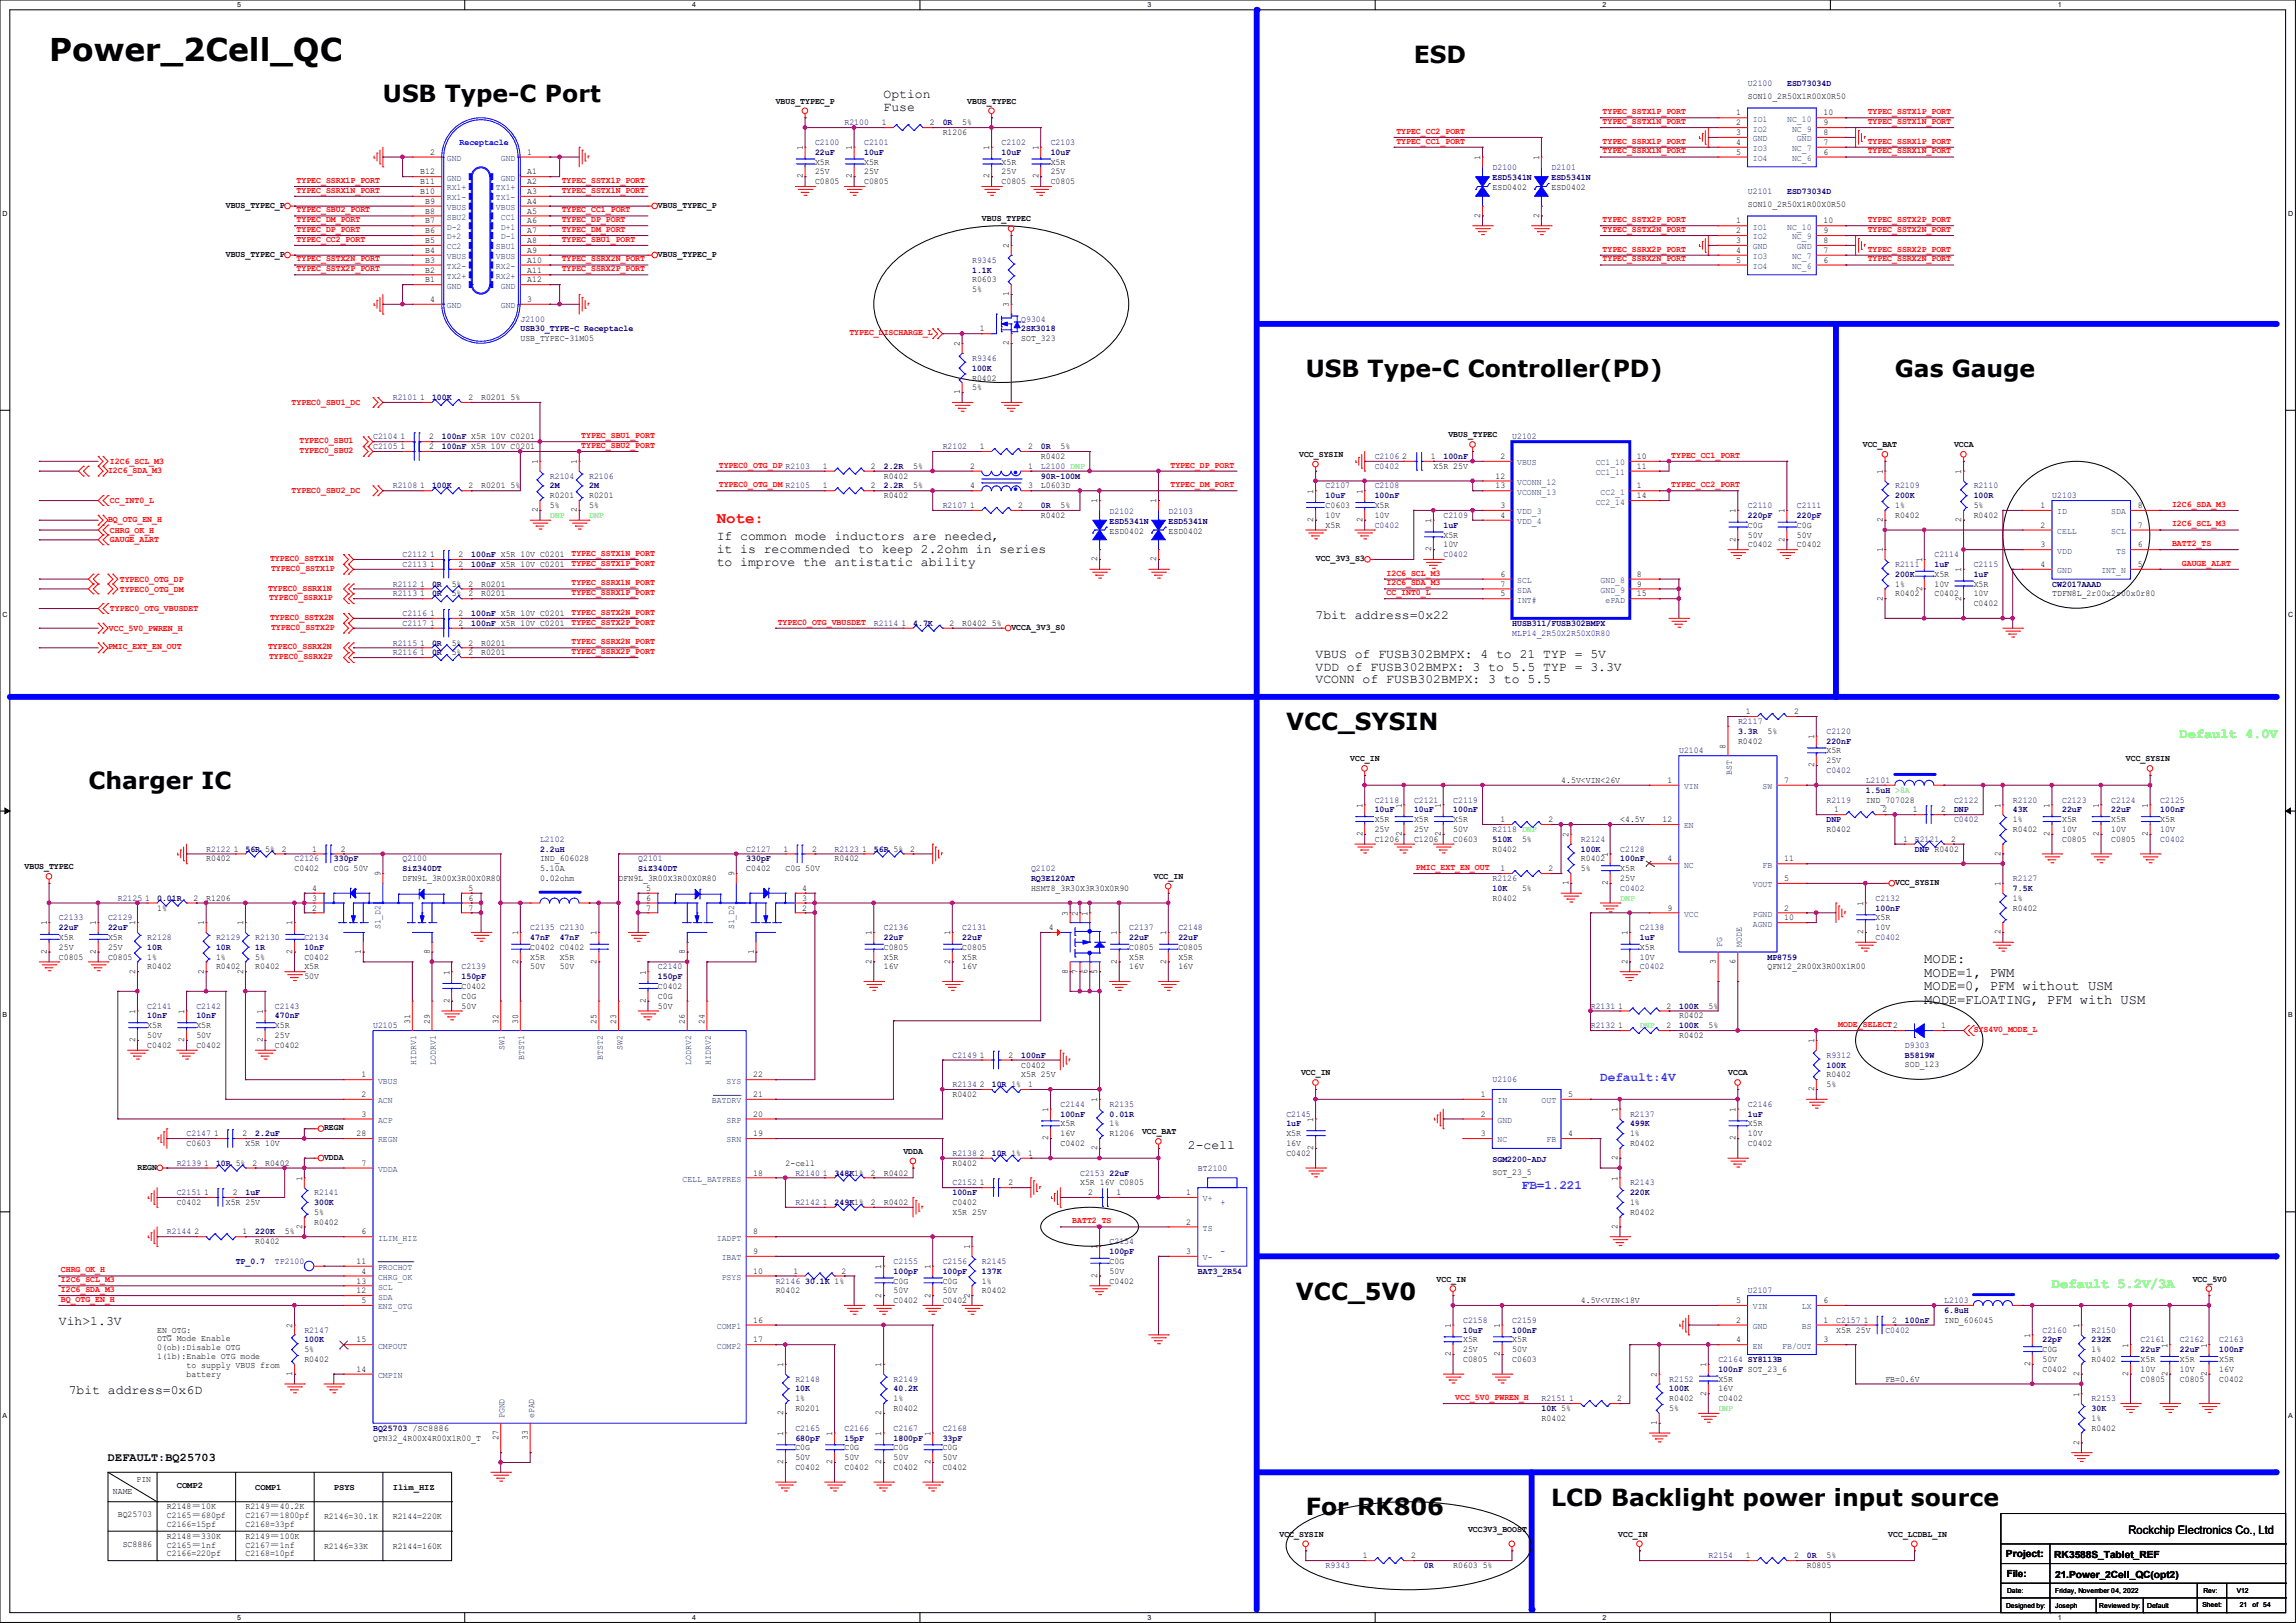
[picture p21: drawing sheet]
<svg xmlns="http://www.w3.org/2000/svg" width="297mm" height="210mm" viewBox="0 0 297 210" stroke-linecap="round" stroke-linejoin="round" font-family="sans-serif">
<defs><g id="words">
<text font-size="4.1" x="6.3" y="7.9">Power_2Cell_QC</text>
<g font-size="3">
<text x="182.9" y="8.1">ESD</text>
<text x="49.5" y="13.2">USB Type-C Port</text>
<text x="168.9" y="48.8">USB Type-C Controller(PD)</text>
<text x="245.1" y="48.8">Gas Gauge</text>
<text x="166.4" y="94.5">VCC_SYSIN</text>
<text x="11.4" y="102.1">Charger IC</text>
<text x="167.6" y="168.1">VCC_5V0</text>
<text x="168.9" y="196.1">For RK806</text>
<text x="200.7" y="194.8">LCD Backlight power input source</text>
</g>
<text font-size="2" fill="#f00" x="92.7" y="67.7">Note:</text>
<g font-size="1.8" fill="#0f0">
<text x="281.9" y="95.5">Default 4.0V</text>
<text x="265.4" y="166.6">Default 5.2V/3A</text>
</g>
<g font-size="1.8">
<text x="248.9" y="124.6">MODE:</text>
<text x="248.9" y="126.4">MODE=1, PWM</text>
<text x="248.9" y="128.1">MODE=0, PFM without USM</text>
<text x="248.9" y="129.9">MODE=FLOATING, PFM with USM</text>
</g>
<g font-size="1.7">
<text x="114.3" y="12.7">Option</text>
<text x="114.3" y="14.4">Fuse</text>
<text x="92.7" y="69.9">If common mode inductors are needed,</text>
<text x="92.7" y="71.5">it is recommended to keep 2.2ohm in series</text>
<text x="92.7" y="73.2">to improve the antistatic ability</text>
<text x="170.2" y="80.1">7bit address=0x22</text>
<text x="170.2" y="85.1">VBUS of FUSB302BMPX: 4 to 21 TYP = 5V</text>
<text x="170.2" y="86.8">VDD of FUSB302BMPX: 3 to 5.5 TYP = 3.3V</text>
<text x="170.2" y="88.4">VCONN of FUSB302BMPX: 3 to 5.5</text>
<text x="153.7" y="148.6">2-cell</text>
<text x="7.6" y="171.5">Vih&gt;1.3V</text>
<text x="8.9" y="180.4">7bit address=0x6D</text>
</g>
<g font-size="1.7" fill="#8000ff">
<text x="207" y="139.9">Default:4V</text>
<text x="196.8" y="153.8">FB=1.221</text>
</g>
<g font-size="1.5">
<text x="14" y="189">DEFAULT:BQ25703</text>
<text x="275.3" y="198.5">Rockchip Electronics Co., Ltd</text>
</g>
<g font-size="1.3">
<text x="259.5" y="201.5">Project:</text>
<text x="265.7" y="201.6">RK3588S_Tablet_REF</text>
<text x="259.6" y="204">File:</text>
<text x="265.8" y="204.1">21.Power_2Cell_QC(opt2)</text>
</g>
<g font-size="1.1" fill="#000080">
<text x="226.1" y="11.1">U2100</text>
<text x="231.2" y="11.1">ESD73034D</text>
<text x="109.2" y="16.2">R2100</text>
<text x="121.9" y="16.2">0R</text>
<text x="105.4" y="18.8">C2100</text>
<text x="105.4" y="20">22uF</text>
<text x="111.8" y="18.8">C2101</text>
<text x="111.8" y="20">10uF</text>
<text x="129.6" y="18.8">C2102</text>
<text x="129.6" y="20">10uF</text>
<text x="135.9" y="18.8">C2103</text>
<text x="135.9" y="20">10uF</text>
<text x="193.1" y="22.1">D2100</text>
<text x="193.1" y="23.3">ESD5341N</text>
<text x="200.7" y="22.1">D2101</text>
<text x="200.7" y="23.3">ESD5341N</text>
<text x="226.1" y="25.1">U2101</text>
<text x="231.2" y="25.1">ESD73034D</text>
<text x="125.8" y="34">R9345</text>
<text x="125.8" y="35.3">1.1K</text>
<text x="67.3" y="41.6">J2100</text>
<text x="132.1" y="41.6">Q9304</text>
<text x="67.3" y="42.9">USB30_TYPE-C Receptacle</text>
<text x="125.8" y="46.7">R9346</text>
<text x="125.8" y="48">100K</text>
<text x="132.1" y="42.9">2SK3018</text>
<text x="50.8" y="51.8">R2101</text>
<text x="55.9" y="51.8">100K</text>
<text x="48.3" y="58.1">C2105</text>
<text x="48.3" y="56.9">C2104</text>
<text x="57.2" y="58.1">100nF X5R 10V C0201</text>
<text x="57.2" y="56.9">100nF X5R 10V C0201</text>
<text x="121.9" y="58.1">R2102</text>
<text x="134.6" y="58.1">0R</text>
<text x="177.8" y="59.4">C2106</text>
<text x="186.7" y="59.4">100nF</text>
<text x="195.6" y="56.9">U2102</text>
<text x="50.8" y="63.2">R2108</text>
<text x="55.9" y="63.2">100K</text>
<text x="71.1" y="61.9">R2104</text>
<text x="71.1" y="63.2">2M</text>
<text x="76.2" y="61.9">R2106</text>
<text x="76.2" y="63.2">2M</text>
<text x="114.3" y="63.2">2.2R</text>
<text x="114.3" y="60.7">2.2R</text>
<text x="121.9" y="65.7">R2107</text>
<text x="134.6" y="65.7">0R</text>
<text x="134.6" y="60.7">L2100 DNP</text>
<text x="134.6" y="61.9">90R-100M</text>
<text x="171.5" y="63.2">C2107</text>
<text x="171.5" y="64.5">10uF</text>
<text x="177.8" y="60.7">C0402</text>
<text x="177.8" y="63.2">C2108</text>
<text x="177.8" y="64.5">100nF</text>
<text x="226.1" y="65.7">C2110</text>
<text x="232.4" y="65.7">C2111</text>
<text x="245.2" y="63.2">R2109</text>
<text x="245.2" y="64.5">200K</text>
<text x="255.3" y="63.2">R2110</text>
<text x="255.3" y="64.5">100R</text>
<text x="265.5" y="64.5">U2103</text>
<text x="143.5" y="66.5">D2102</text>
<text x="143.5" y="67.8">ESD5341N</text>
<text x="151.2" y="66.5">D2103</text>
<text x="151.2" y="67.8">ESD5341N</text>
<text x="177.8" y="68.3">C0402</text>
<text x="186.7" y="67">C2109</text>
<text x="186.7" y="68.3">1uF</text>
<text x="226.1" y="67">220pF</text>
<text x="232.4" y="67">220pF</text>
<text x="50.8" y="77.2">R2113</text>
<text x="50.8" y="75.9">R2112</text>
<text x="52.1" y="73.4">C2113</text>
<text x="52.1" y="72.1">C2112</text>
<text x="55.9" y="77.2">0R</text>
<text x="55.9" y="75.9">0R</text>
<text x="61" y="73.4">100nF X5R 10V C0201</text>
<text x="61" y="72.1">100nF X5R 10V C0201</text>
<text x="186.7" y="72.1">C0402</text>
<text x="245.2" y="73.4">R2111</text>
<text x="245.2" y="74.6">200K</text>
<text x="250.2" y="72.1">C2114</text>
<text x="250.2" y="73.4">1uF</text>
<text x="255.3" y="73.4">C2115</text>
<text x="255.3" y="74.6">1uF</text>
<text x="265.5" y="75.9">CW2017AAAD</text>
<text x="50.8" y="83.5">R2115</text>
<text x="52.1" y="81">C2117</text>
<text x="52.1" y="79.7">C2116</text>
<text x="55.9" y="83.5">0R</text>
<text x="61" y="81">100nF X5R 10V C0201</text>
<text x="61" y="79.7">100nF X5R 10V C0201</text>
<text x="113" y="81">R2114</text>
<text x="118.1" y="81">4.7K</text>
<text x="195.6" y="81">HUSB311/FUSB302BMPX</text>
<text x="50.8" y="84.8">R2116</text>
<text x="55.9" y="84.8">0R</text>
<text x="224.8" y="93.7">R2117</text>
<text x="224.8" y="95">3.3R</text>
<text x="236.3" y="95">C2120</text>
<text x="217.2" y="97.5">U2104</text>
<text x="236.3" y="96.2">220nF</text>
<text x="236.3" y="100">C0402</text>
<text x="241.3" y="101.3">L2101</text>
<text x="177.8" y="103.8">C2118</text>
<text x="177.8" y="105.1">10uF</text>
<text x="182.9" y="103.8">C2121</text>
<text x="182.9" y="105.1">10uF</text>
<text x="188" y="103.8">C2119</text>
<text x="188" y="105.1">100nF</text>
<text x="193.1" y="107.7">R2118 DNP</text>
<text x="236.3" y="103.8">R2119</text>
<text x="236.3" y="106.4">DNP</text>
<text x="241.3" y="102.6">1.5uH &gt;8A</text>
<text x="252.8" y="103.8">C2122</text>
<text x="252.8" y="105.1">DNP</text>
<text x="252.8" y="106.4">C0402</text>
<text x="260.4" y="103.8">R2120</text>
<text x="260.4" y="105.1">43K</text>
<text x="266.7" y="103.8">C2123</text>
<text x="266.7" y="105.1">22uF</text>
<text x="273.1" y="103.8">C2124</text>
<text x="273.1" y="105.1">22uF</text>
<text x="279.4" y="103.8">C2125</text>
<text x="279.4" y="105.1">100nF</text>
<text x="26.7" y="110.2">R2122</text>
<text x="31.8" y="110.2">56R 5%</text>
<text x="38.1" y="111.5">C2126</text>
<text x="43.2" y="111.5">330pF</text>
<text x="52.1" y="111.5">Q2100</text>
<text x="52.1" y="112.7">SiZ340DT</text>
<text x="69.9" y="108.9">L2102</text>
<text x="69.9" y="110.2">2.2uH</text>
<text x="82.6" y="111.5">Q2101</text>
<text x="82.6" y="112.7">SiZ340DT</text>
<text x="96.5" y="110.2">C2127</text>
<text x="96.5" y="111.5">330pF</text>
<text x="108" y="110.2">R2123</text>
<text x="113" y="110.2">56R 5%</text>
<text x="133.4" y="112.7">Q2102</text>
<text x="193.1" y="108.9">510K</text>
<text x="204.5" y="108.9">R2124</text>
<text x="204.5" y="110.2">100K</text>
<text x="209.6" y="110.2">C2128</text>
<text x="209.6" y="111.5">100nF</text>
<text x="247.7" y="108.9">R2121</text>
<text x="247.7" y="110.2">DNP R0402</text>
<text x="279.4" y="108.9">C0402</text>
<text x="7.6" y="119.1">C2133</text>
<text x="14" y="119.1">C2129</text>
<text x="15.2" y="116.5">R2125</text>
<text x="20.3" y="116.5">0.01R</text>
<text x="133.4" y="114">RQ3E120AT</text>
<text x="193.1" y="114">R2126</text>
<text x="193.1" y="115.3">10K</text>
<text x="209.6" y="115.3">C0402</text>
<text x="242.6" y="116.5">C2132</text>
<text x="242.6" y="117.8">100nF</text>
<text x="260.4" y="114">R2127</text>
<text x="260.4" y="115.3">7.5K</text>
<text x="7.6" y="120.4">22uF</text>
<text x="14" y="120.4">22uF</text>
<text x="19.1" y="121.6">R2128</text>
<text x="19.1" y="122.9">10R</text>
<text x="27.9" y="121.6">R2129</text>
<text x="27.9" y="122.9">10R</text>
<text x="33" y="121.6">R2130</text>
<text x="33" y="122.9">1R</text>
<text x="39.4" y="121.6">C2134</text>
<text x="39.4" y="122.9">10nF</text>
<text x="59.7" y="125.4">C2139</text>
<text x="68.6" y="120.4">C2135 C2130</text>
<text x="68.6" y="121.6">47nF</text>
<text x="72.4" y="121.6">47nF</text>
<text x="85.1" y="125.4">C2140</text>
<text x="114.3" y="120.4">C2136</text>
<text x="114.3" y="121.6">22uF</text>
<text x="124.5" y="120.4">C2131</text>
<text x="124.5" y="121.6">22uF</text>
<text x="146.1" y="120.4">C2137</text>
<text x="146.1" y="121.6">22uF</text>
<text x="152.4" y="120.4">C2148</text>
<text x="152.4" y="121.6">22uF</text>
<text x="212.1" y="120.4">C2138</text>
<text x="212.1" y="121.6">1uF</text>
<text x="212.1" y="125.4">C0402</text>
<text x="228.6" y="124.2">MP8759</text>
<text x="242.6" y="121.6">C0402</text>
<text x="19.1" y="130.5">C2141</text>
<text x="19.1" y="131.8">10nF</text>
<text x="25.4" y="130.5">C2142</text>
<text x="25.4" y="131.8">10nF</text>
<text x="35.6" y="130.5">C2143</text>
<text x="35.6" y="131.8">470nF</text>
<text x="59.7" y="126.7">150pF</text>
<text x="85.1" y="126.7">150pF</text>
<text x="205.8" y="130.5">R2131</text>
<text x="217.2" y="130.5">100K</text>
<text x="48.3" y="133.1">U2105</text>
<text x="123.2" y="136.9">C2149</text>
<text x="132.1" y="136.9">100nF</text>
<text x="205.8" y="133.1">R2132</text>
<text x="217.2" y="133.1">100K</text>
<text x="236.3" y="136.9">R9312</text>
<text x="246.4" y="135.6">D9303</text>
<text x="246.4" y="136.9">B5819W</text>
<text x="123.2" y="140.7">R2134</text>
<text x="128.3" y="140.7">10R 1%</text>
<text x="137.2" y="143.2">C2144</text>
<text x="143.5" y="143.2">R2135</text>
<text x="193.1" y="140">U2106</text>
<text x="226.1" y="143.2">C2146</text>
<text x="236.3" y="138.1">100K</text>
<text x="24.1" y="147">C2147</text>
<text x="33" y="147">2.2uF</text>
<text x="123.2" y="149.6">R2138</text>
<text x="128.3" y="149.6">10R 1%</text>
<text x="137.2" y="144.5">100nF</text>
<text x="143.5" y="144.5">0.01R</text>
<text x="166.4" y="144.5">C2145</text>
<text x="166.4" y="145.8">1uF</text>
<text x="210.9" y="144.5">R2137</text>
<text x="210.9" y="145.8">499K</text>
<text x="226.1" y="144.5">1uF</text>
<text x="22.9" y="154.6">C2151</text>
<text x="22.9" y="150.8">R2139</text>
<text x="27.9" y="150.8">10R 5%</text>
<text x="31.8" y="154.6">1uF</text>
<text x="40.6" y="154.6">R2141</text>
<text x="40.6" y="155.9">300K</text>
<text x="102.9" y="155.9">R2142</text>
<text x="102.9" y="152.1">R2140</text>
<text x="108" y="155.9">249K1%</text>
<text x="108" y="152.1">348K1%</text>
<text x="123.2" y="153.4">C2152</text>
<text x="123.2" y="154.6">100nF</text>
<text x="139.7" y="152.1">C2153</text>
<text x="143.5" y="152.1">22uF</text>
<text x="155" y="151.5">BT2100</text>
<text x="193.1" y="150.3">SGM2200-ADJ</text>
<text x="210.9" y="153.4">R2143</text>
<text x="210.9" y="154.6">220K</text>
<text x="21.6" y="159.7">R2144</text>
<text x="33" y="159.7">220K</text>
<text x="143.5" y="161">C2154</text>
<text x="30.5" y="163.5">TP_0.7</text>
<text x="35.6" y="163.5">TP2100</text>
<text x="100.3" y="166.1">R2146</text>
<text x="104.2" y="166.1">30.1K 1%</text>
<text x="115.6" y="163.5">C2155</text>
<text x="115.6" y="164.8">100pF</text>
<text x="121.9" y="163.5">C2156</text>
<text x="121.9" y="164.8">100pF</text>
<text x="127" y="163.5">R2145</text>
<text x="127" y="164.8">137K</text>
<text x="143.5" y="162.3">100pF</text>
<text x="155" y="164.8">BAT3_2R54</text>
<text x="226.1" y="167.3">U2107</text>
<text x="39.4" y="172.4">R2147</text>
<text x="39.4" y="173.7">100K</text>
<text x="189.3" y="171.2">C2158</text>
<text x="189.3" y="172.4">10uF</text>
<text x="195.6" y="171.2">C2159</text>
<text x="195.6" y="172.4">100nF</text>
<text x="237.5" y="171.2">C2157</text>
<text x="243.9" y="172.4">C0402</text>
<text x="246.4" y="171.2">100nF</text>
<text x="251.5" y="168.6">L2103</text>
<text x="251.5" y="169.9">6.8uH</text>
<text x="264.2" y="172.4">C2160</text>
<text x="264.2" y="173.7">22pF</text>
<text x="270.6" y="172.4">R2150</text>
<text x="270.6" y="173.7">232K</text>
<text x="276.9" y="173.7">C2161</text>
<text x="282" y="173.7">C2162</text>
<text x="287.1" y="173.7">C2163</text>
<text x="102.9" y="178.8">R2148</text>
<text x="115.6" y="178.8">R2149</text>
<text x="215.9" y="178.8">R2152</text>
<text x="222.3" y="176.2">C2164 SY8113B</text>
<text x="222.3" y="177.5">100nF SOT_23_6</text>
<text x="276.9" y="175">22uF</text>
<text x="282" y="175">22uF</text>
<text x="287.1" y="175">100nF</text>
<text x="48.3" y="185.1">BQ25703 /SC8886</text>
<text x="102.9" y="185.1">C2165</text>
<text x="102.9" y="180">10K</text>
<text x="109.2" y="185.1">C2166</text>
<text x="115.6" y="180">40.2K</text>
<text x="115.6" y="185.1">C2167</text>
<text x="121.9" y="185.1">C2168</text>
<text x="199.4" y="181.3">R2151</text>
<text x="199.4" y="182.6">10K 5%</text>
<text x="215.9" y="180">100K</text>
<text x="270.6" y="181.3">R2153</text>
<text x="270.6" y="182.6">30K</text>
<text x="102.9" y="186.4">680pF</text>
<text x="109.2" y="186.4">15pF</text>
<text x="115.6" y="186.4">1800pF</text>
<text x="121.9" y="186.4">33pF</text>
<text x="171.5" y="202.9">R9343</text>
<text x="184.2" y="202.9">0R</text>
<text x="221" y="201.6">R2154</text>
<text x="233.7" y="201.6">0R</text>
</g>
<g font-size="1.1">
<text x="100.3" y="13.4">VBUS_TYPEC_P</text>
<text x="114.1" y="16.2">1</text>
<text x="120.3" y="16.2">2</text>
<text x="121.9" y="17.5">R1206</text>
<text x="124.5" y="16.2">5%</text>
<text x="125.1" y="13.4">VBUS_TYPEC</text>
<text x="224.6" y="14.9">1</text>
<text x="224.6" y="16.2">2</text>
<text x="224.6" y="17.5">3</text>
<text x="226.1" y="12.8">SON10_2R50X1R00X0R50</text>
<text x="235.9" y="14.9">10</text>
<text x="235.9" y="16.2">9</text>
<text x="235.9" y="17.5">8</text>
<text x="54.4" y="22.6">B12</text>
<text x="54.4" y="23.8">B11</text>
<text x="55.6" y="20">2</text>
<text x="68.2" y="20">1</text>
<text x="68.2" y="22.6">A1</text>
<text x="68.2" y="23.8">A2</text>
<text x="103.8" y="23.1" transform="rotate(-90 103.8 23.1)">2</text>
<text x="103.8" y="19.4" transform="rotate(-90 103.8 19.4)">1</text>
<text x="105.4" y="23.8">C0805</text>
<text x="105.4" y="21.3">X5R</text>
<text x="105.4" y="22.6">25V</text>
<text x="110.2" y="23.1" transform="rotate(-90 110.2 23.1)">2</text>
<text x="110.2" y="19.4" transform="rotate(-90 110.2 19.4)">1</text>
<text x="111.8" y="23.8">C0805</text>
<text x="111.8" y="21.3">X5R</text>
<text x="111.8" y="22.6">25V</text>
<text x="128" y="23.1" transform="rotate(-90 128 23.1)">2</text>
<text x="128" y="19.4" transform="rotate(-90 128 19.4)">1</text>
<text x="129.6" y="23.8">C0805</text>
<text x="129.6" y="21.3">X5R</text>
<text x="129.6" y="22.6">25V</text>
<text x="134.3" y="23.1" transform="rotate(-90 134.3 23.1)">2</text>
<text x="134.3" y="19.4" transform="rotate(-90 134.3 19.4)">1</text>
<text x="135.9" y="23.8">C0805</text>
<text x="135.9" y="21.3">X5R</text>
<text x="135.9" y="22.6">25V</text>
<text x="191.5" y="20.7" transform="rotate(-90 191.5 20.7)">1</text>
<text x="199.1" y="20.7" transform="rotate(-90 199.1 20.7)">1</text>
<text x="224.6" y="18.8">4</text>
<text x="224.6" y="20">5</text>
<text x="235.9" y="18.8">7</text>
<text x="235.9" y="20">6</text>
<text x="29.2" y="26.9">VBUS_TYPEC_P</text>
<text x="54.4" y="25.1">B10</text>
<text x="55" y="26.4">B9</text>
<text x="55" y="27.6">B8</text>
<text x="55" y="28.9">B7</text>
<text x="68.2" y="25.1">A3</text>
<text x="68.2" y="26.4">A4</text>
<text x="68.2" y="27.6">A5</text>
<text x="68.2" y="28.9">A6</text>
<text x="85.1" y="26.9">VBUS_TYPEC_P</text>
<text x="127" y="28.7">VBUS_TYPEC</text>
<text x="191.5" y="28.2" transform="rotate(-90 191.5 28.2)">2</text>
<text x="193.1" y="24.6">ESD0402</text>
<text x="199.1" y="28.2" transform="rotate(-90 199.1 28.2)">2</text>
<text x="200.7" y="24.6">ESD0402</text>
<text x="224.6" y="28.9">1</text>
<text x="226.1" y="26.8">SON10_2R50X1R00X0R50</text>
<text x="235.9" y="28.9">10</text>
<text x="29.2" y="33.2">VBUS_TYPEC_P</text>
<text x="55" y="30.2">B6</text>
<text x="55" y="31.5">B5</text>
<text x="55" y="32.7">B4</text>
<text x="55" y="34">B3</text>
<text x="55" y="35.3">B2</text>
<text x="68.2" y="30.2">A7</text>
<text x="68.2" y="31.5">A8</text>
<text x="68.2" y="32.7">A9</text>
<text x="68.2" y="34">A10</text>
<text x="68.2" y="35.3">A11</text>
<text x="85.1" y="33.2">VBUS_TYPEC_P</text>
<text x="130.5" y="32.1" transform="rotate(-90 130.5 32.1)">2</text>
<text x="224.6" y="30.2">2</text>
<text x="224.6" y="32.7">4</text>
<text x="224.6" y="34">5</text>
<text x="224.6" y="31.5">3</text>
<text x="235.9" y="30.2">9</text>
<text x="235.9" y="32.7">7</text>
<text x="235.9" y="34">6</text>
<text x="235.9" y="31.5">8</text>
<text x="55" y="36.5">B1</text>
<text x="55.6" y="39.1">4</text>
<text x="68.2" y="39.1">3</text>
<text x="68.2" y="36.5">A12</text>
<text x="125.8" y="36.5">R0603</text>
<text x="125.8" y="37.8">5%</text>
<text x="130.5" y="39.7" transform="rotate(-90 130.5 39.7)">3</text>
<text x="130.5" y="38.3" transform="rotate(-90 130.5 38.3)">1</text>
<text x="67.3" y="44.2">USB_TYPEC-31M05</text>
<text x="124.2" y="44.8" transform="rotate(-90 124.2 44.8)">2</text>
<text x="126.8" y="42.9">1</text>
<text x="130.5" y="44.7" transform="rotate(-90 130.5 44.7)">2</text>
<text x="132.1" y="44.2">SOT_323</text>
<text x="54.4" y="51.8">1</text>
<text x="60.6" y="51.8">2</text>
<text x="62.2" y="51.8">R0201</text>
<text x="66.1" y="51.8">5%</text>
<text x="124.2" y="51" transform="rotate(-90 124.2 51)">1</text>
<text x="125.8" y="49.2">R0402</text>
<text x="125.8" y="50.5">5%</text>
<text x="51.8" y="58.1">1</text>
<text x="51.8" y="56.9">1</text>
<text x="55.5" y="58.1">2</text>
<text x="55.5" y="56.9">2</text>
<text x="126.8" y="58.1">1</text>
<text x="133" y="58.1">2</text>
<text x="134.6" y="59.4">R0402</text>
<text x="137.2" y="58.1">5%</text>
<text x="168" y="59.1">VCC_SYSIN</text>
<text x="181.4" y="59.4">2</text>
<text x="185.1" y="59.4">1</text>
<text x="187.4" y="56.6">VBUS_TYPEC</text>
<text x="194.1" y="59.4">2</text>
<text x="211.7" y="59.4">10</text>
<text x="241" y="57.9">VCC_BAT</text>
<text x="252.8" y="57.9">VCCA</text>
<text x="54.4" y="63.2">1</text>
<text x="60.6" y="63.2">2</text>
<text x="62.2" y="63.2">R0201</text>
<text x="66.1" y="63.2">5%</text>
<text x="69.6" y="60" transform="rotate(-90 69.6 60)">1</text>
<text x="71.1" y="64.5">R0201</text>
<text x="71.1" y="65.7">5%</text>
<text x="74.6" y="60" transform="rotate(-90 74.6 60)">1</text>
<text x="76.2" y="64.5">R0201</text>
<text x="76.2" y="65.7">5%</text>
<text x="106.4" y="63.2">1</text>
<text x="106.4" y="60.7">1</text>
<text x="112.7" y="63.2">2</text>
<text x="112.7" y="60.7">2</text>
<text x="114.3" y="64.5">R0402</text>
<text x="114.3" y="61.9">R0402</text>
<text x="118.1" y="63.2">5%</text>
<text x="118.1" y="60.7">5%</text>
<text x="125.5" y="65.7">1</text>
<text x="125.5" y="60.7">2</text>
<text x="125.5" y="63.2">4</text>
<text x="131.7" y="65.7">2</text>
<text x="133" y="60.7">1</text>
<text x="133" y="63.2">3</text>
<text x="134.6" y="63.2">L0603D</text>
<text x="137.2" y="65.7">5%</text>
<text x="141.9" y="65.1" transform="rotate(-90 141.9 65.1)">1</text>
<text x="149.6" y="65.1" transform="rotate(-90 149.6 65.1)">1</text>
<text x="169.9" y="63.9" transform="rotate(-90 169.9 63.9)">1</text>
<text x="171.5" y="65.7">C0603</text>
<text x="176.2" y="63.9" transform="rotate(-90 176.2 63.9)">1</text>
<text x="177.8" y="65.7">X5R</text>
<text x="185.5" y="60.7">X5R 25V</text>
<text x="193.5" y="61.9">12</text>
<text x="193.5" y="63.2">13</text>
<text x="194.1" y="65.7">3</text>
<text x="211.7" y="63.2">1</text>
<text x="211.7" y="60.7">11</text>
<text x="211.7" y="64.5">14</text>
<text x="243.5" y="61.3" transform="rotate(-90 243.5 61.3)">1</text>
<text x="245.2" y="65.7">1%</text>
<text x="253.7" y="61.3" transform="rotate(-90 253.7 61.3)">1</text>
<text x="255.3" y="65.7">5%</text>
<text x="263.9" y="65.7">1</text>
<text x="276.5" y="65.7">8</text>
<text x="69.6" y="66.3" transform="rotate(-90 69.6 66.3)">2</text>
<text x="74.6" y="66.3" transform="rotate(-90 74.6 66.3)">2</text>
<text x="134.6" y="67">R0402</text>
<text x="143.5" y="69">ESD0402</text>
<text x="151.2" y="69">ESD0402</text>
<text x="169.9" y="67.5" transform="rotate(-90 169.9 67.5)">2</text>
<text x="171.5" y="68.3">X5R</text>
<text x="171.5" y="67">10V</text>
<text x="176.2" y="67.5" transform="rotate(-90 176.2 67.5)">2</text>
<text x="177.8" y="67">10V</text>
<text x="185.1" y="71.4" transform="rotate(-90 185.1 71.4)">2</text>
<text x="185.1" y="67.7" transform="rotate(-90 185.1 67.7)">1</text>
<text x="186.7" y="69.6">X5R</text>
<text x="186.7" y="70.8">10V</text>
<text x="194.1" y="67">4</text>
<text x="224.5" y="70.1" transform="rotate(-90 224.5 70.1)">2</text>
<text x="224.5" y="66.4" transform="rotate(-90 224.5 66.4)">1</text>
<text x="226.1" y="70.8">C0402</text>
<text x="226.1" y="68.3">C0G</text>
<text x="226.1" y="69.6">50V</text>
<text x="230.8" y="70.1" transform="rotate(-90 230.8 70.1)">2</text>
<text x="230.8" y="66.4" transform="rotate(-90 230.8 66.4)">1</text>
<text x="232.4" y="70.8">C0402</text>
<text x="232.4" y="68.3">C0G</text>
<text x="232.4" y="69.6">50V</text>
<text x="243.5" y="71.5" transform="rotate(-90 243.5 71.5)">1</text>
<text x="243.5" y="67.5" transform="rotate(-90 243.5 67.5)">2</text>
<text x="245.2" y="67">R0402</text>
<text x="253.7" y="67.5" transform="rotate(-90 253.7 67.5)">2</text>
<text x="255.3" y="67">R0402</text>
<text x="263.9" y="68.3">2</text>
<text x="263.9" y="70.8">3</text>
<text x="276.5" y="70.8">6</text>
<text x="276.5" y="68.3">7</text>
<text x="54.4" y="77.2">1</text>
<text x="54.4" y="75.9">1</text>
<text x="55.6" y="73.4">1</text>
<text x="55.6" y="72.1">1</text>
<text x="58.4" y="77.2">5%</text>
<text x="58.4" y="75.9">5%</text>
<text x="59.3" y="73.4">2</text>
<text x="59.3" y="72.1">2</text>
<text x="60.6" y="77.2">2</text>
<text x="60.6" y="75.9">2</text>
<text x="62.2" y="77.2">R0201</text>
<text x="62.2" y="75.9">R0201</text>
<text x="141.9" y="72.6" transform="rotate(-90 141.9 72.6)">2</text>
<text x="149.6" y="72.6" transform="rotate(-90 149.6 72.6)">2</text>
<text x="170.2" y="72.6">VCC_3V3_S3</text>
<text x="194.1" y="77.2">5</text>
<text x="194.1" y="74.6">6</text>
<text x="194.1" y="75.9">7</text>
<text x="211.7" y="74.6">8</text>
<text x="211.7" y="75.9">9</text>
<text x="211.7" y="77.2">15</text>
<text x="243.5" y="77.7" transform="rotate(-90 243.5 77.7)">2</text>
<text x="245.2" y="77.2">R0402</text>
<text x="245.2" y="75.9">1%</text>
<text x="248.6" y="76.4" transform="rotate(-90 248.6 76.4)">2</text>
<text x="248.6" y="72.7" transform="rotate(-90 248.6 72.7)">1</text>
<text x="250.2" y="77.2">C0402</text>
<text x="250.2" y="74.6">X5R</text>
<text x="250.2" y="75.9">10V</text>
<text x="253.7" y="77.7" transform="rotate(-90 253.7 77.7)">2</text>
<text x="253.7" y="74" transform="rotate(-90 253.7 74)">1</text>
<text x="255.3" y="75.9">X5R</text>
<text x="255.3" y="77.2">10V</text>
<text x="263.9" y="73.4">4</text>
<text x="265.5" y="77.2">TDFN8L_2r00x2r00x0r80</text>
<text x="276.5" y="73.4">5</text>
<text x="54.4" y="83.5">1</text>
<text x="55.6" y="81">1</text>
<text x="55.6" y="79.7">1</text>
<text x="58.4" y="83.5">5%</text>
<text x="59.3" y="81">2</text>
<text x="59.3" y="79.7">2</text>
<text x="60.6" y="83.5">2</text>
<text x="62.2" y="83.5">R0201</text>
<text x="116.6" y="81">1</text>
<text x="122.8" y="81">2</text>
<text x="124.5" y="81">R0402</text>
<text x="128.3" y="81">5%</text>
<text x="130.8" y="81.5">VCCA_3V3_S0</text>
<text x="255.3" y="78.4">C0402</text>
<text x="54.4" y="84.8">1</text>
<text x="58.4" y="84.8">5%</text>
<text x="60.6" y="84.8">2</text>
<text x="62.2" y="84.8">R0201</text>
<text x="225.8" y="92.4">1</text>
<text x="228.6" y="95">5%</text>
<text x="232.1" y="92.4">2</text>
<text x="234.7" y="95.6" transform="rotate(-90 234.7 95.6)">1</text>
<text x="174.7" y="98.5">VCC_IN</text>
<text x="202" y="101.3">4.5V&lt;VIN&lt;26V</text>
<text x="215.7" y="101.3">1</text>
<text x="223.2" y="96.9" transform="rotate(-90 223.2 96.9)">8</text>
<text x="224.8" y="96.2">R0402</text>
<text x="230.8" y="101.3">7</text>
<text x="234.7" y="99.3" transform="rotate(-90 234.7 99.3)">2</text>
<text x="236.3" y="97.5">X5R</text>
<text x="236.3" y="98.8">25V</text>
<text x="275" y="98.5">VCC_SYSIN</text>
<text x="176.2" y="104.5" transform="rotate(-90 176.2 104.5)">1</text>
<text x="177.8" y="106.4">X5R</text>
<text x="177.8" y="107.7">25V</text>
<text x="181.3" y="104.5" transform="rotate(-90 181.3 104.5)">1</text>
<text x="182.9" y="106.4">X5R</text>
<text x="182.9" y="107.7">25V</text>
<text x="186.4" y="104.5" transform="rotate(-90 186.4 104.5)">1</text>
<text x="188" y="106.4">X5R</text>
<text x="188" y="107.7">50V</text>
<text x="194.1" y="106.4">1</text>
<text x="200.3" y="106.4">2</text>
<text x="209.6" y="106.4">&lt;4.5V</text>
<text x="215" y="106.4">12</text>
<text x="236.3" y="107.7">R0402</text>
<text x="237.3" y="105.1">1</text>
<text x="241.3" y="103.8">IND_707028</text>
<text x="243.5" y="105.1">2</text>
<text x="247.4" y="105.1">1</text>
<text x="251.1" y="105.1">2</text>
<text x="258.8" y="104.5" transform="rotate(-90 258.8 104.5)">1</text>
<text x="260.4" y="107.7">R0402</text>
<text x="260.4" y="106.4">1%</text>
<text x="265.1" y="104.5" transform="rotate(-90 265.1 104.5)">1</text>
<text x="266.7" y="106.4">X5R</text>
<text x="266.7" y="107.7">10V</text>
<text x="271.5" y="104.5" transform="rotate(-90 271.5 104.5)">1</text>
<text x="273.1" y="106.4">X5R</text>
<text x="273.1" y="107.7">10V</text>
<text x="277.8" y="104.5" transform="rotate(-90 277.8 104.5)">1</text>
<text x="279.4" y="106.4">X5R</text>
<text x="279.4" y="107.7">10V</text>
<text x="3.2" y="112.5">VBUS_TYPEC</text>
<text x="26.7" y="111.5">R0402</text>
<text x="30.2" y="110.2">1</text>
<text x="36.5" y="110.2">2</text>
<text x="38.1" y="112.7">C0402</text>
<text x="40.4" y="110.2">1</text>
<text x="43.2" y="112.7">C0G 50V</text>
<text x="44.1" y="110.2">2</text>
<text x="49.2" y="113.4" transform="rotate(-90 49.2 113.4)">9</text>
<text x="69.9" y="111.5">IND_606028</text>
<text x="69.9" y="112.7">5.10A</text>
<text x="95" y="113.4" transform="rotate(-90 95 113.4)">9</text>
<text x="96.5" y="112.7">C0402</text>
<text x="101.4" y="110.2">1</text>
<text x="101.6" y="112.7">C0G 50V</text>
<text x="105" y="110.2">2</text>
<text x="108" y="111.5">R0402</text>
<text x="111.5" y="110.2">1</text>
<text x="117.7" y="110.2">2</text>
<text x="149.2" y="113.7">VCC_IN</text>
<text x="176.2" y="108.2" transform="rotate(-90 176.2 108.2)">2</text>
<text x="177.8" y="108.9">C1206</text>
<text x="181.3" y="108.2" transform="rotate(-90 181.3 108.2)">2</text>
<text x="182.9" y="108.9">C1206</text>
<text x="186.4" y="108.2" transform="rotate(-90 186.4 108.2)">2</text>
<text x="188" y="108.9">C0603</text>
<text x="193.1" y="110.2">R0402</text>
<text x="194.1" y="112.7">1</text>
<text x="196.9" y="108.9">5%</text>
<text x="200.3" y="112.7">2</text>
<text x="202.9" y="108.3" transform="rotate(-90 202.9 108.3)">2</text>
<text x="204.5" y="111.5">R0402</text>
<text x="204.5" y="112.7">5%</text>
<text x="208" y="110.9" transform="rotate(-90 208 110.9)">1</text>
<text x="209.6" y="112.7">X5R</text>
<text x="215.7" y="111.5">4</text>
<text x="230.8" y="111.5">11</text>
<text x="246.2" y="108.9">1</text>
<text x="252.4" y="108.9">2</text>
<text x="258.8" y="110.7" transform="rotate(-90 258.8 110.7)">2</text>
<text x="265.1" y="108.2" transform="rotate(-90 265.1 108.2)">2</text>
<text x="266.7" y="108.9">C0805</text>
<text x="271.5" y="108.2" transform="rotate(-90 271.5 108.2)">2</text>
<text x="273.1" y="108.9">C0805</text>
<text x="277.8" y="108.2" transform="rotate(-90 277.8 108.2)">2</text>
<text x="6.1" y="119.7" transform="rotate(-90 6.1 119.7)">1</text>
<text x="12.4" y="119.7" transform="rotate(-90 12.4 119.7)">1</text>
<text x="17.5" y="119.7" transform="rotate(-90 17.5 119.7)">1</text>
<text x="18.8" y="116.5">1</text>
<text x="20.3" y="117.8">1%</text>
<text x="25" y="116.5">2</text>
<text x="26.4" y="119.7" transform="rotate(-90 26.4 119.7)">1</text>
<text x="26.7" y="116.5">R1206</text>
<text x="31.5" y="119.7" transform="rotate(-90 31.5 119.7)">1</text>
<text x="37.8" y="119.7" transform="rotate(-90 37.8 119.7)">1</text>
<text x="40.4" y="117.8">2</text>
<text x="40.4" y="116.5">3</text>
<text x="40.4" y="115.3">4</text>
<text x="52.1" y="114">DFN9L_3R00X3R00X0R80</text>
<text x="60.6" y="117.8">7</text>
<text x="60.6" y="116.5">6</text>
<text x="60.6" y="115.3">5</text>
<text x="69.9" y="114">0.02ohm</text>
<text x="80" y="114">DFN9L_3R00X3R00X0R80</text>
<text x="83.6" y="117.8">7</text>
<text x="83.6" y="116.5">6</text>
<text x="83.6" y="115.3">5</text>
<text x="103.8" y="117.8">2</text>
<text x="103.8" y="116.5">3</text>
<text x="103.8" y="115.3">4</text>
<text x="133.4" y="115.3">HSMT8_3R30X3R30X0R90</text>
<text x="138.1" y="118.5" transform="rotate(-90 138.1 118.5)">3</text>
<text x="139.4" y="118.5" transform="rotate(-90 139.4 118.5)">2</text>
<text x="140.7" y="118.5" transform="rotate(-90 140.7 118.5)">1</text>
<text x="193.1" y="116.5">R0402</text>
<text x="196.9" y="115.3">5%</text>
<text x="202.9" y="114.5" transform="rotate(-90 202.9 114.5)">1</text>
<text x="208" y="114.5" transform="rotate(-90 208 114.5)">2</text>
<text x="209.6" y="114">25V</text>
<text x="215.7" y="117.8">9</text>
<text x="230.8" y="117.8">2</text>
<text x="230.8" y="114">5</text>
<text x="230.8" y="119.1">10</text>
<text x="241" y="117.2" transform="rotate(-90 241 117.2)">1</text>
<text x="242.6" y="119.1">X5R</text>
<text x="245.2" y="114.5">VCC_SYSIN</text>
<text x="258.8" y="114.7" transform="rotate(-90 258.8 114.7)">1</text>
<text x="260.4" y="117.8">R0402</text>
<text x="260.4" y="116.5">1%</text>
<text x="6.1" y="123.4" transform="rotate(-90 6.1 123.4)">2</text>
<text x="7.6" y="124.2">C0805</text>
<text x="7.6" y="121.6">X5R</text>
<text x="7.6" y="122.9">25V</text>
<text x="12.4" y="123.4" transform="rotate(-90 12.4 123.4)">2</text>
<text x="14" y="124.2">C0805</text>
<text x="14" y="121.6">X5R</text>
<text x="14" y="122.9">25V</text>
<text x="17.5" y="126" transform="rotate(-90 17.5 126)">2</text>
<text x="19.1" y="125.4">R0402</text>
<text x="19.1" y="124.2">1%</text>
<text x="26.4" y="126" transform="rotate(-90 26.4 126)">2</text>
<text x="27.9" y="125.4">R0402</text>
<text x="27.9" y="124.2">1%</text>
<text x="31.5" y="126" transform="rotate(-90 31.5 126)">2</text>
<text x="33" y="125.4">R0402</text>
<text x="33" y="124.2">5%</text>
<text x="37.8" y="123.4" transform="rotate(-90 37.8 123.4)">2</text>
<text x="39.4" y="124.2">C0402</text>
<text x="39.4" y="125.4">X5R</text>
<text x="46.7" y="123.4" transform="rotate(-90 46.7 123.4)">1</text>
<text x="55.6" y="123.4" transform="rotate(-90 55.6 123.4)">8</text>
<text x="67" y="124.7" transform="rotate(-90 67 124.7)">2</text>
<text x="67" y="121" transform="rotate(-90 67 121)">1</text>
<text x="68.6" y="122.9">C0402 C0402</text>
<text x="68.6" y="124.2">X5R</text>
<text x="68.6" y="125.4">50V</text>
<text x="72.4" y="124.2">X5R</text>
<text x="72.4" y="125.4">50V</text>
<text x="77.2" y="124.7" transform="rotate(-90 77.2 124.7)">2</text>
<text x="77.2" y="121" transform="rotate(-90 77.2 121)">1</text>
<text x="88.6" y="123.4" transform="rotate(-90 88.6 123.4)">8</text>
<text x="97.5" y="123.4" transform="rotate(-90 97.5 123.4)">1</text>
<text x="112.7" y="124.7" transform="rotate(-90 112.7 124.7)">2</text>
<text x="112.7" y="121" transform="rotate(-90 112.7 121)">1</text>
<text x="114.3" y="122.9">C0805</text>
<text x="114.3" y="124.2">X5R</text>
<text x="114.3" y="125.4">16V</text>
<text x="122.9" y="124.7" transform="rotate(-90 122.9 124.7)">2</text>
<text x="122.9" y="121" transform="rotate(-90 122.9 121)">1</text>
<text x="124.5" y="122.9">C0805</text>
<text x="124.5" y="124.2">X5R</text>
<text x="124.5" y="125.4">16V</text>
<text x="135.7" y="120.4">4</text>
<text x="138.1" y="126" transform="rotate(-90 138.1 126)">8</text>
<text x="139.4" y="126" transform="rotate(-90 139.4 126)">7</text>
<text x="140.7" y="126" transform="rotate(-90 140.7 126)">6</text>
<text x="141.9" y="126" transform="rotate(-90 141.9 126)">5</text>
<text x="144.5" y="124.7" transform="rotate(-90 144.5 124.7)">2</text>
<text x="144.5" y="121" transform="rotate(-90 144.5 121)">1</text>
<text x="146.1" y="122.9">C0805</text>
<text x="146.1" y="124.2">X5R</text>
<text x="146.1" y="125.4">16V</text>
<text x="150.8" y="124.7" transform="rotate(-90 150.8 124.7)">2</text>
<text x="150.8" y="121" transform="rotate(-90 150.8 121)">1</text>
<text x="152.4" y="122.9">C0805</text>
<text x="152.4" y="124.2">X5R</text>
<text x="152.4" y="125.4">16V</text>
<text x="210.5" y="124.7" transform="rotate(-90 210.5 124.7)">2</text>
<text x="210.5" y="121" transform="rotate(-90 210.5 121)">1</text>
<text x="212.1" y="122.9">X5R</text>
<text x="212.1" y="124.2">10V</text>
<text x="222" y="124.7" transform="rotate(-90 222 124.7)">3</text>
<text x="224.5" y="124.7" transform="rotate(-90 224.5 124.7)">6</text>
<text x="228.6" y="125.4">QFN12_2R00X3R00X1R00</text>
<text x="241" y="120.9" transform="rotate(-90 241 120.9)">2</text>
<text x="242.6" y="120.4">10V</text>
<text x="258.8" y="120.9" transform="rotate(-90 258.8 120.9)">2</text>
<text x="17.5" y="131.2" transform="rotate(-90 17.5 131.2)">1</text>
<text x="23.8" y="131.2" transform="rotate(-90 23.8 131.2)">1</text>
<text x="34" y="131.2" transform="rotate(-90 34 131.2)">1</text>
<text x="39.4" y="126.7">50V</text>
<text x="58.1" y="129.8" transform="rotate(-90 58.1 129.8)">2</text>
<text x="58.1" y="126.1" transform="rotate(-90 58.1 126.1)">1</text>
<text x="59.7" y="128">C0402</text>
<text x="59.7" y="129.2">C0G</text>
<text x="59.7" y="130.5">50V</text>
<text x="83.5" y="129.8" transform="rotate(-90 83.5 129.8)">2</text>
<text x="83.5" y="126.1" transform="rotate(-90 83.5 126.1)">1</text>
<text x="85.1" y="128">C0402</text>
<text x="85.1" y="129.2">C0G</text>
<text x="85.1" y="130.5">50V</text>
<text x="209.3" y="130.5">1</text>
<text x="215.6" y="130.5">2</text>
<text x="217.2" y="131.8">R0402</text>
<text x="221" y="130.5">5%</text>
<text x="17.5" y="134.9" transform="rotate(-90 17.5 134.9)">2</text>
<text x="19.1" y="135.6">C0402</text>
<text x="19.1" y="133.1">X5R</text>
<text x="19.1" y="134.3">50V</text>
<text x="23.8" y="134.9" transform="rotate(-90 23.8 134.9)">2</text>
<text x="25.4" y="135.6">C0402</text>
<text x="25.4" y="133.1">X5R</text>
<text x="25.4" y="134.3">50V</text>
<text x="34" y="134.9" transform="rotate(-90 34 134.9)">2</text>
<text x="35.6" y="135.6">C0402</text>
<text x="35.6" y="133.1">X5R</text>
<text x="35.6" y="134.3">25V</text>
<text x="53" y="132.4" transform="rotate(-90 53 132.4)">31</text>
<text x="55.6" y="132.4" transform="rotate(-90 55.6 132.4)">29</text>
<text x="64.5" y="132.4" transform="rotate(-90 64.5 132.4)">32</text>
<text x="67" y="132.4" transform="rotate(-90 67 132.4)">30</text>
<text x="77.2" y="132.4" transform="rotate(-90 77.2 132.4)">25</text>
<text x="79.7" y="132.4" transform="rotate(-90 79.7 132.4)">23</text>
<text x="88.6" y="132.4" transform="rotate(-90 88.6 132.4)">26</text>
<text x="91.1" y="132.4" transform="rotate(-90 91.1 132.4)">24</text>
<text x="126.8" y="136.9">1</text>
<text x="130.5" y="136.9">2</text>
<text x="209.3" y="133.1">1</text>
<text x="215.6" y="133.1">2</text>
<text x="217.2" y="134.3">R0402</text>
<text x="221" y="133.1">5%</text>
<text x="234.7" y="135" transform="rotate(-90 234.7 135)">1</text>
<text x="251.1" y="133.1">1</text>
<text x="46.7" y="139.4">1</text>
<text x="46.7" y="141.9">2</text>
<text x="97.4" y="141.9">21</text>
<text x="97.4" y="139.4">22</text>
<text x="123.2" y="141.9">R0402</text>
<text x="126.8" y="140.7">2</text>
<text x="132.1" y="138.1">C0402</text>
<text x="132.1" y="139.4">X5R 25V</text>
<text x="133" y="140.7">1</text>
<text x="135.6" y="143.9" transform="rotate(-90 135.6 143.9)">1</text>
<text x="141.9" y="142.6" transform="rotate(-90 141.9 142.6)">1</text>
<text x="168.3" y="139.2">VCC_IN</text>
<text x="191.5" y="141.9">1</text>
<text x="202.9" y="141.9">5</text>
<text x="209.3" y="143.9" transform="rotate(-90 209.3 143.9)">1</text>
<text x="223.6" y="139.2">VCCA</text>
<text x="224.5" y="143.9" transform="rotate(-90 224.5 143.9)">1</text>
<text x="234.7" y="141.2" transform="rotate(-90 234.7 141.2)">2</text>
<text x="236.3" y="139.4">R0402</text>
<text x="236.3" y="140.7">5%</text>
<text x="246.4" y="138">SOD_123</text>
<text x="24.1" y="148.3">C0603</text>
<text x="27.7" y="147">1</text>
<text x="31.4" y="147">2</text>
<text x="31.8" y="148.3">X5R 10V</text>
<text x="41.9" y="146.3">REGN</text>
<text x="46.1" y="147">28</text>
<text x="46.7" y="144.5">3</text>
<text x="97.4" y="144.5">20</text>
<text x="97.4" y="147">19</text>
<text x="116.9" y="149.3">VDDA</text>
<text x="126.8" y="149.6">2</text>
<text x="133" y="149.6">1</text>
<text x="135.6" y="147.6" transform="rotate(-90 135.6 147.6)">2</text>
<text x="137.2" y="148.3">C0402</text>
<text x="137.2" y="145.8">X5R</text>
<text x="137.2" y="147">16V</text>
<text x="141.9" y="148.8" transform="rotate(-90 141.9 148.8)">2</text>
<text x="143.5" y="147">R1206</text>
<text x="143.5" y="145.8">1%</text>
<text x="147.7" y="146.8">VCC_BAT</text>
<text x="166.4" y="149.6">C0402</text>
<text x="166.4" y="147">X5R</text>
<text x="166.4" y="148.3">16V</text>
<text x="169.9" y="148.8" transform="rotate(-90 169.9 148.8)">2</text>
<text x="169.9" y="145.2" transform="rotate(-90 169.9 145.2)">1</text>
<text x="191.5" y="144.5">2</text>
<text x="191.5" y="147">3</text>
<text x="202.9" y="147">4</text>
<text x="210.9" y="148.3">R0402</text>
<text x="210.9" y="147">1%</text>
<text x="224.5" y="147.6" transform="rotate(-90 224.5 147.6)">2</text>
<text x="226.1" y="148.3">C0402</text>
<text x="226.1" y="145.8">X5R</text>
<text x="226.1" y="147">10V</text>
<text x="17.8" y="151.3">REGN</text>
<text x="22.9" y="155.9">C0402</text>
<text x="26.4" y="154.6">1</text>
<text x="26.4" y="150.8">1</text>
<text x="29.2" y="155.9">X5R 25V</text>
<text x="30.1" y="154.6">2</text>
<text x="32.6" y="150.8">2</text>
<text x="34.3" y="150.8">R0402</text>
<text x="39.1" y="152.8" transform="rotate(-90 39.1 152.8)">1</text>
<text x="41.9" y="150.1">VDDA</text>
<text x="46.7" y="150.8">7</text>
<text x="97.4" y="152.1">18</text>
<text x="101.6" y="150.8">2-cell</text>
<text x="106.4" y="155.9">1</text>
<text x="106.4" y="152.1">1</text>
<text x="112.7" y="155.9">2</text>
<text x="112.7" y="152.1">2</text>
<text x="114.3" y="155.9">R0402</text>
<text x="114.3" y="152.1">R0402</text>
<text x="123.2" y="150.8">R0402</text>
<text x="123.2" y="155.9">C0402</text>
<text x="126.8" y="153.4">1</text>
<text x="130.5" y="153.4">2</text>
<text x="139.7" y="153.4">X5R 16V C0805</text>
<text x="140.7" y="154.6">2</text>
<text x="144.4" y="154.6">1</text>
<text x="153.4" y="154.6">1</text>
<text x="193.1" y="152">SOT_23_5</text>
<text x="209.3" y="152.8" transform="rotate(-90 209.3 152.8)">1</text>
<text x="209.3" y="150.1" transform="rotate(-90 209.3 150.1)">2</text>
<text x="210.9" y="155.9">1%</text>
<text x="25.2" y="159.7">2</text>
<text x="31.4" y="159.7">1</text>
<text x="33" y="161">R0402</text>
<text x="36.8" y="159.7">5%</text>
<text x="39.1" y="159" transform="rotate(-90 39.1 159)">2</text>
<text x="40.6" y="158.5">R0402</text>
<text x="40.6" y="157.2">5%</text>
<text x="46.7" y="159.7">6</text>
<text x="97.4" y="159.7">8</text>
<text x="123.2" y="157.2">X5R 25V</text>
<text x="125.4" y="161.7" transform="rotate(-90 125.4 161.7)">1</text>
<text x="141.9" y="161.7" transform="rotate(-90 141.9 161.7)">1</text>
<text x="153.4" y="158.5">2</text>
<text x="209.3" y="159" transform="rotate(-90 209.3 159)">2</text>
<text x="210.9" y="157.2">R0402</text>
<text x="46.1" y="163.5">11</text>
<text x="46.1" y="167.3">12</text>
<text x="46.1" y="166.1">13</text>
<text x="46.7" y="164.8">4</text>
<text x="97.4" y="162.3">9</text>
<text x="97.4" y="164.8">10</text>
<text x="100.3" y="167.3">R0402</text>
<text x="102.6" y="164.8">1</text>
<text x="108.9" y="164.8">2</text>
<text x="114" y="167.9" transform="rotate(-90 114 167.9)">2</text>
<text x="114" y="164.2" transform="rotate(-90 114 164.2)">1</text>
<text x="115.6" y="166.1">C0G</text>
<text x="115.6" y="167.3">50V</text>
<text x="120.4" y="167.9" transform="rotate(-90 120.4 167.9)">2</text>
<text x="120.4" y="164.2" transform="rotate(-90 120.4 164.2)">1</text>
<text x="121.9" y="166.1">C0G</text>
<text x="121.9" y="167.3">50V</text>
<text x="125.4" y="167.9" transform="rotate(-90 125.4 167.9)">2</text>
<text x="127" y="167.3">R0402</text>
<text x="127" y="166.1">1%</text>
<text x="141.9" y="165.3" transform="rotate(-90 141.9 165.3)">2</text>
<text x="143.5" y="166.1">C0402</text>
<text x="143.5" y="163.5">C0G</text>
<text x="143.5" y="164.8">50V</text>
<text x="153.4" y="162.3">3</text>
<text x="185.8" y="165.8">VCC_IN</text>
<text x="283.6" y="165.8">VCC_5V0</text>
<text x="20.3" y="172.4">EN_OTG:</text>
<text x="20.3" y="173.6">OTG Mode Enable</text>
<text x="37.8" y="171.8" transform="rotate(-90 37.8 171.8)">2</text>
<text x="46.1" y="173.7">15</text>
<text x="46.7" y="168.6">5</text>
<text x="97.4" y="171.2">16</text>
<text x="97.4" y="173.7">17</text>
<text x="115.6" y="168.6">C0402</text>
<text x="121.9" y="168.6">C0402</text>
<text x="187.7" y="171.8" transform="rotate(-90 187.7 171.8)">1</text>
<text x="189.3" y="173.7">X5R</text>
<text x="194" y="171.8" transform="rotate(-90 194 171.8)">1</text>
<text x="195.6" y="173.7">X5R</text>
<text x="204.5" y="168.6">4.5V&lt;VIN&lt;18V</text>
<text x="224.6" y="173.7">4</text>
<text x="224.6" y="171.2">2</text>
<text x="224.6" y="168.6">5</text>
<text x="235.9" y="168.6">6</text>
<text x="235.9" y="173.7">3</text>
<text x="235.9" y="171.2">1</text>
<text x="237.5" y="172.4">X5R 25V</text>
<text x="241.1" y="171.2">1</text>
<text x="244.8" y="171.2">2</text>
<text x="251.5" y="171.2">IND_606045</text>
<text x="262.6" y="173.1" transform="rotate(-90 262.6 173.1)">1</text>
<text x="268.9" y="171.8" transform="rotate(-90 268.9 171.8)">1</text>
<text x="20.3" y="174.7">0(ob):Disable OTG</text>
<text x="20.3" y="175.9">1(1b):Enable OTG mode</text>
<text x="24.1" y="177">to supply VBUS from</text>
<text x="24.1" y="178.1">battery</text>
<text x="37.8" y="178" transform="rotate(-90 37.8 178)">1</text>
<text x="39.4" y="176.2">R0402</text>
<text x="39.4" y="175">5%</text>
<text x="46.1" y="177.5">14</text>
<text x="101.3" y="176.9" transform="rotate(-90 101.3 176.9)">1</text>
<text x="114" y="176.9" transform="rotate(-90 114 176.9)">1</text>
<text x="187.7" y="175.5" transform="rotate(-90 187.7 175.5)">2</text>
<text x="189.3" y="176.2">C0805</text>
<text x="189.3" y="175">25V</text>
<text x="194" y="175.5" transform="rotate(-90 194 175.5)">2</text>
<text x="195.6" y="176.2">C0603</text>
<text x="195.6" y="175">50V</text>
<text x="214.3" y="178.2" transform="rotate(-90 214.3 178.2)">2</text>
<text x="220.7" y="176.9" transform="rotate(-90 220.7 176.9)">1</text>
<text x="222.3" y="178.8">X5R</text>
<text x="243.9" y="178.8">FB=0.6V</text>
<text x="262.6" y="176.8" transform="rotate(-90 262.6 176.8)">2</text>
<text x="264.2" y="177.5">C0402</text>
<text x="264.2" y="176.2">50V</text>
<text x="264.2" y="175">C0G</text>
<text x="268.9" y="178" transform="rotate(-90 268.9 178)">2</text>
<text x="270.6" y="176.2">R0402</text>
<text x="270.6" y="175">1%</text>
<text x="275.3" y="178" transform="rotate(-90 275.3 178)">2</text>
<text x="275.3" y="174.4" transform="rotate(-90 275.3 174.4)">1</text>
<text x="276.9" y="178.8">C0805</text>
<text x="276.9" y="176.2">X5R</text>
<text x="276.9" y="177.5">10V</text>
<text x="280.4" y="178" transform="rotate(-90 280.4 178)">2</text>
<text x="280.4" y="174.4" transform="rotate(-90 280.4 174.4)">1</text>
<text x="282" y="178.8">C0805</text>
<text x="282" y="176.2">X5R</text>
<text x="282" y="177.5">10V</text>
<text x="285.5" y="178" transform="rotate(-90 285.5 178)">2</text>
<text x="285.5" y="174.4" transform="rotate(-90 285.5 174.4)">1</text>
<text x="287.1" y="178.8">C0402</text>
<text x="287.1" y="176.2">X5R</text>
<text x="287.1" y="177.5">16V</text>
<text x="101.3" y="185.8" transform="rotate(-90 101.3 185.8)">1</text>
<text x="101.3" y="183.1" transform="rotate(-90 101.3 183.1)">2</text>
<text x="102.9" y="182.6">R0201</text>
<text x="102.9" y="181.3">1%</text>
<text x="107.7" y="185.8" transform="rotate(-90 107.7 185.8)">1</text>
<text x="114" y="185.8" transform="rotate(-90 114 185.8)">1</text>
<text x="114" y="183.1" transform="rotate(-90 114 183.1)">2</text>
<text x="115.6" y="182.6">R0402</text>
<text x="115.6" y="181.3">1%</text>
<text x="120.4" y="185.8" transform="rotate(-90 120.4 185.8)">1</text>
<text x="199.4" y="183.9">R0402</text>
<text x="203" y="181.3">1</text>
<text x="209.2" y="181.3">2</text>
<text x="214.3" y="184.4" transform="rotate(-90 214.3 184.4)">1</text>
<text x="215.9" y="181.3">R0402</text>
<text x="215.9" y="182.6">5%</text>
<text x="220.7" y="180.6" transform="rotate(-90 220.7 180.6)">2</text>
<text x="222.3" y="181.3">C0402</text>
<text x="222.3" y="180">16V</text>
<text x="268.9" y="180.7" transform="rotate(-90 268.9 180.7)">1</text>
<text x="270.6" y="185.1">R0402</text>
<text x="270.6" y="183.9">1%</text>
<text x="17.7" y="191.7">PIN</text>
<text x="48.3" y="186.4">QFN32_4R00X4R00X1R00_T</text>
<text x="64.5" y="186.3" transform="rotate(-90 64.5 186.3)">27</text>
<text x="68.3" y="186.3" transform="rotate(-90 68.3 186.3)">33</text>
<text x="101.3" y="189.5" transform="rotate(-90 101.3 189.5)">2</text>
<text x="102.9" y="190.2">C0402</text>
<text x="102.9" y="187.7">C0G</text>
<text x="102.9" y="188.9">50V</text>
<text x="107.7" y="189.5" transform="rotate(-90 107.7 189.5)">2</text>
<text x="109.2" y="190.2">C0402</text>
<text x="109.2" y="187.7">C0G</text>
<text x="109.2" y="188.9">50V</text>
<text x="114" y="189.5" transform="rotate(-90 114 189.5)">2</text>
<text x="115.6" y="190.2">C0402</text>
<text x="115.6" y="187.7">C0G</text>
<text x="115.6" y="188.9">50V</text>
<text x="120.4" y="189.5" transform="rotate(-90 120.4 189.5)">2</text>
<text x="121.9" y="190.2">C0402</text>
<text x="121.9" y="187.7">C0G</text>
<text x="121.9" y="188.9">50V</text>
<text x="268.9" y="186.9" transform="rotate(-90 268.9 186.9)">2</text>
<text x="14.6" y="193.3">NAME</text>
<text x="15.2" y="196.3">BQ25703</text>
<text x="21.6" y="195.3">R2148＝10K</text>
<text x="21.6" y="196.4">C2165＝680pf</text>
<text x="21.6" y="197.6">C2166=15pf</text>
<text x="22.9" y="192.5">COMP2</text>
<text x="31.8" y="195.3">R2149＝40.2K</text>
<text x="31.8" y="196.4">C2167＝1800pf</text>
<text x="31.8" y="197.6">C2168=33pf</text>
<text x="33" y="192.7">COMP1</text>
<text x="41.9" y="196.6">R2146=30.1K</text>
<text x="43.2" y="192.7">PSYS</text>
<text x="50.8" y="192.7">Ilim_HIZ</text>
<text x="50.8" y="196.6">R2144=220K</text>
<text x="15.9" y="200.1">SC8886</text>
<text x="21.6" y="199.1">R2148＝330K</text>
<text x="21.6" y="200.2">C2165＝1nf</text>
<text x="21.6" y="201.4">C2166=220pf</text>
<text x="31.8" y="199.1">R2149＝100K</text>
<text x="31.8" y="200.2">C2167＝1nf</text>
<text x="31.8" y="201.4">C2168=10pf</text>
<text x="41.9" y="200.4">R2146=33K</text>
<text x="50.8" y="200.4">R2144=160K</text>
<text x="165.5" y="198.8">VCC_SYSIN</text>
<text x="176.3" y="201.6">1</text>
<text x="182.5" y="201.6">2</text>
<text x="188" y="202.9">R0603</text>
<text x="189.9" y="198.2">VCC3V3_BOOST</text>
<text x="191.8" y="202.9">5%</text>
<text x="209.3" y="198.8">VCC_IN</text>
<text x="225.8" y="201.6">1</text>
<text x="232.1" y="201.6">2</text>
<text x="233.7" y="202.9">R0805</text>
<text x="236.3" y="201.6">5%</text>
<text x="244.3" y="198.8">VCC_LCDBL_IN</text>
</g>
<g font-size="1.1" fill="#f00">
<text x="180.6" y="17.3">TYPEC_CC2_PORT</text>
<text x="207.3" y="14.8">TYPEC_SSTX1P_PORT</text>
<text x="207.3" y="16">TYPEC_SSTX1N_PORT</text>
<text x="241.6" y="14.8">TYPEC_SSTX1P_PORT</text>
<text x="241.6" y="16">TYPEC_SSTX1N_PORT</text>
<text x="38.4" y="23.7">TYPEC_SSRX1P_PORT</text>
<text x="72.7" y="23.7">TYPEC_SSTX1P_PORT</text>
<text x="180.6" y="18.6">TYPEC_CC1_PORT</text>
<text x="207.3" y="18.6">TYPEC_SSRX1P_PORT</text>
<text x="207.3" y="19.9">TYPEC_SSRX1N_PORT</text>
<text x="241.6" y="18.6">TYPEC_SSRX1P_PORT</text>
<text x="241.6" y="19.9">TYPEC_SSRX1N_PORT</text>
<text x="38.4" y="28.7">TYPEC_DM_PORT</text>
<text x="38.4" y="24.9">TYPEC_SSRX1N_PORT</text>
<text x="38.4" y="27.5">TYPEC_SBU2_PORT</text>
<text x="72.7" y="28.7">TYPEC_DP_PORT</text>
<text x="72.7" y="24.9">TYPEC_SSTX1N_PORT</text>
<text x="72.7" y="27.5">TYPEC_CC1_PORT</text>
<text x="207.3" y="28.7">TYPEC_SSTX2P_PORT</text>
<text x="241.6" y="28.7">TYPEC_SSTX2P_PORT</text>
<text x="38.4" y="30">TYPEC_DP_PORT</text>
<text x="38.4" y="35.1">TYPEC_SSTX2P_PORT</text>
<text x="38.4" y="33.8">TYPEC_SSTX2N_PORT</text>
<text x="38.4" y="31.3">TYPEC_CC2_PORT</text>
<text x="72.7" y="30">TYPEC_DM_PORT</text>
<text x="72.7" y="35.1">TYPEC_SSRX2P_PORT</text>
<text x="72.7" y="33.8">TYPEC_SSRX2N_PORT</text>
<text x="72.7" y="31.3">TYPEC_SBU1_PORT</text>
<text x="207.3" y="30">TYPEC_SSTX2N_PORT</text>
<text x="207.3" y="32.6">TYPEC_SSRX2P_PORT</text>
<text x="207.3" y="33.8">TYPEC_SSRX2N_PORT</text>
<text x="241.6" y="30">TYPEC_SSTX2N_PORT</text>
<text x="241.6" y="32.6">TYPEC_SSRX2P_PORT</text>
<text x="241.6" y="33.8">TYPEC_SSRX2N_PORT</text>
<text x="109.9" y="43.4">TYPEC_DISCHARGE_L</text>
<text x="37.7" y="52.4">TYPEC0_SBU1_DC</text>
<text x="38.7" y="58.6">TYPEC0_SBU2</text>
<text x="38.7" y="57.4">TYPEC0_SBU1</text>
<text x="75.2" y="58">TYPEC_SBU2_PORT</text>
<text x="75.2" y="56.7">TYPEC_SBU1_PORT</text>
<text x="216.2" y="59.2">TYPEC_CC1_PORT</text>
<text x="14" y="61.2">I2C6_SDA_M3</text>
<text x="14.2" y="65.1">CC_INT0_L</text>
<text x="14.2" y="60">I2C6_SCL_M3</text>
<text x="37.7" y="63.8">TYPEC0_SBU2_DC</text>
<text x="93" y="60.5">TYPEC0_OTG_DP R2103</text>
<text x="93" y="63">TYPEC0_OTG_DM R2105</text>
<text x="151.4" y="63">TYPEC_DM_PORT</text>
<text x="151.4" y="60.5">TYPEC_DP_PORT</text>
<text x="216.2" y="63">TYPEC_CC2_PORT</text>
<text x="281" y="65.6">I2C6_SDA_M3</text>
<text x="14" y="67.5">BQ_OTG_EN_H</text>
<text x="14.2" y="68.9">CHRG_OK_H</text>
<text x="14.2" y="70.2">GAUGE_ALRT</text>
<text x="73.9" y="71.9">TYPEC_SSTX1N_PORT</text>
<text x="281" y="68.1">I2C6_SCL_M3</text>
<text x="281" y="70.7">BATT2_TS</text>
<text x="15.5" y="75.3">TYPEC0_OTG_DP</text>
<text x="15.5" y="76.5">TYPEC0_OTG_DM</text>
<text x="34.7" y="76.4">TYPEC0_SSRX1N</text>
<text x="34.8" y="77.7">TYPEC0_SSRX1P</text>
<text x="34.9" y="72.6">TYPEC0_SSTX1N</text>
<text x="35.1" y="73.9">TYPEC0_SSTX1P</text>
<text x="73.9" y="75.7">TYPEC_SSRX1N_PORT</text>
<text x="73.9" y="77">TYPEC_SSRX1P_PORT</text>
<text x="73.9" y="73.2">TYPEC_SSTX1P_PORT</text>
<text x="179.4" y="74.5">I2C6_SCL_M3</text>
<text x="179.4" y="75.7">I2C6_SDA_M3</text>
<text x="179.4" y="77">CC_INT0_L</text>
<text x="282.2" y="73.2">GAUGE_ALRT</text>
<text x="14.1" y="81.6">VCC_5V0_PWREN_H</text>
<text x="14.2" y="79.1">TYPEC0_OTG_VBUSDET</text>
<text x="34.9" y="80.2">TYPEC0_SSTX2N</text>
<text x="35.1" y="81.5">TYPEC0_SSTX2P</text>
<text x="73.9" y="83.4">TYPEC_SSRX2N_PORT</text>
<text x="73.9" y="80.8">TYPEC_SSTX2P_PORT</text>
<text x="73.9" y="79.5">TYPEC_SSTX2N_PORT</text>
<text x="100.6" y="80.8">TYPEC0_OTG_VBUSDET</text>
<text x="14" y="84">PMIC_EXT_EN_OUT</text>
<text x="34.7" y="84">TYPEC0_SSRX2N</text>
<text x="34.8" y="85.3">TYPEC0_SSRX2P</text>
<text x="73.9" y="84.6">TYPEC_SSRX2P_PORT</text>
<text x="183.2" y="112.6">PMIC_EXT_EN_OUT</text>
<text x="237.8" y="132.9">MODE_SELECT2</text>
<text x="255.3" y="133.6">SYS4V0_MODE_L</text>
<text x="138.7" y="158.3">BATT2_TS</text>
<text x="7.9" y="165.9">I2C6_SCL_M3</text>
<text x="7.9" y="167.2">I2C6_SDA_M3</text>
<text x="7.9" y="164.6">CHRG_OK_H</text>
<text x="7.9" y="168.4">BQ_OTG_EN_H</text>
<text x="188.2" y="181.1">VCC_5V0_PWREN_H</text>
</g>
<g font-size="1.1" fill="#004080">
<text x="226.7" y="15.7">IO1</text>
<text x="226.7" y="17">IO2</text>
<text x="231.2" y="15.7">NC_10</text>
<text x="231.8" y="17">NC_9</text>
<text x="57.8" y="20.8">GND</text>
<text x="57.8" y="23.4">GND</text>
<text x="64.8" y="20.8">GND</text>
<text x="64.8" y="23.4">GND</text>
<text x="226.7" y="19.6">IO3</text>
<text x="226.7" y="20.8">IO4</text>
<text x="226.7" y="18.3">GND</text>
<text x="231.8" y="19.6">NC_7</text>
<text x="231.8" y="20.8">NC_6</text>
<text x="232.4" y="18.3">GND</text>
<text x="57.8" y="24.6">RX1+</text>
<text x="57.8" y="25.9">RX1-</text>
<text x="57.8" y="27.2">VBUS</text>
<text x="57.8" y="28.4">SBU2</text>
<text x="57.8" y="29.7">D-2</text>
<text x="64.1" y="24.6">TX1+</text>
<text x="64.1" y="25.9">TX1-</text>
<text x="64.1" y="27.2">VBUS</text>
<text x="64.8" y="28.4">CC1</text>
<text x="64.8" y="29.7">D+1</text>
<text x="226.7" y="29.7">IO1</text>
<text x="231.2" y="29.7">NC_10</text>
<text x="57.8" y="31">D+2</text>
<text x="57.8" y="32.3">CC2</text>
<text x="57.8" y="33.5">VBUS</text>
<text x="57.8" y="34.8">TX2-</text>
<text x="64.1" y="32.3">SBU1</text>
<text x="64.1" y="33.5">VBUS</text>
<text x="64.1" y="34.8">RX2-</text>
<text x="64.8" y="31">D-1</text>
<text x="226.7" y="31">IO2</text>
<text x="226.7" y="33.5">IO3</text>
<text x="226.7" y="34.8">IO4</text>
<text x="226.7" y="32.3">GND</text>
<text x="231.8" y="31">NC_9</text>
<text x="231.8" y="33.5">NC_7</text>
<text x="231.8" y="34.8">NC_6</text>
<text x="232.4" y="32.3">GND</text>
<text x="57.8" y="39.9">GND</text>
<text x="57.8" y="36.1">TX2+</text>
<text x="57.8" y="37.3">GND</text>
<text x="64.1" y="36.1">RX2+</text>
<text x="64.8" y="39.9">GND</text>
<text x="64.8" y="37.3">GND</text>
<text x="196.2" y="60.2">VBUS</text>
<text x="196.2" y="62.7">VCONN_12</text>
<text x="196.2" y="64">VCONN_13</text>
<text x="206.4" y="60.2">CC1_10</text>
<text x="206.4" y="61.5">CC1_11</text>
<text x="206.4" y="65.3">CC2_14</text>
<text x="207" y="64">CC2_1</text>
<text x="196.2" y="66.5">VDD_3</text>
<text x="196.2" y="67.8">VDD_4</text>
<text x="266.1" y="66.5">ID</text>
<text x="266.1" y="69.1">CELL</text>
<text x="266.1" y="71.6">VDD</text>
<text x="273.1" y="69.1">SCL</text>
<text x="273.1" y="66.5">SDA</text>
<text x="273.7" y="71.6">TS</text>
<text x="196.2" y="78">INT#</text>
<text x="196.2" y="75.4">SCL</text>
<text x="196.2" y="76.7">SDA</text>
<text x="207" y="75.4">GND_8</text>
<text x="207" y="76.7">GND_9</text>
<text x="207.7" y="78">ePAD</text>
<text x="266.1" y="74.2">GND</text>
<text x="271.8" y="74.2">INT_N</text>
<text x="224" y="100.3" transform="rotate(-90 224 100.3)">BST</text>
<text x="217.8" y="102.1">VIN</text>
<text x="217.8" y="107.2">EN</text>
<text x="228" y="102.1">SW</text>
<text x="217.8" y="112.3">NC</text>
<text x="228" y="112.3">FB</text>
<text x="217.8" y="118.6">VCC</text>
<text x="226.7" y="118.6">PGND</text>
<text x="226.7" y="114.8">VOUT</text>
<text x="226.7" y="119.9">AGND</text>
<text x="49.2" y="120.3" transform="rotate(-90 49.2 120.3)">S1_D2</text>
<text x="95" y="120.3" transform="rotate(-90 95 120.3)">S1_D2</text>
<text x="222.8" y="122.5" transform="rotate(-90 222.8 122.5)">PG</text>
<text x="225.3" y="122.5" transform="rotate(-90 225.3 122.5)">MODE</text>
<text x="53.8" y="137.8" transform="rotate(-90 53.8 137.8)">HIDRV1</text>
<text x="56.4" y="137.8" transform="rotate(-90 56.4 137.8)">LODRV1</text>
<text x="65.3" y="135.9" transform="rotate(-90 65.3 135.9)">SW1</text>
<text x="67.8" y="137.1" transform="rotate(-90 67.8 137.1)">BTST1</text>
<text x="78" y="137.1" transform="rotate(-90 78 137.1)">BTST2</text>
<text x="80.5" y="135.9" transform="rotate(-90 80.5 135.9)">SW2</text>
<text x="89.4" y="137.8" transform="rotate(-90 89.4 137.8)">LODRV2</text>
<text x="91.9" y="137.8" transform="rotate(-90 91.9 137.8)">HIDRV2</text>
<text x="48.9" y="140.2">VBUS</text>
<text x="48.9" y="142.7">ACN</text>
<text x="92.1" y="142.7">BATDRV</text>
<text x="94" y="140.2">SYS</text>
<text x="193.7" y="142.7">IN</text>
<text x="199.4" y="142.7">OUT</text>
<text x="48.9" y="147.8">REGN</text>
<text x="48.9" y="145.3">ACP</text>
<text x="94" y="145.3">SRP</text>
<text x="94" y="147.8">SRN</text>
<text x="193.7" y="145.3">GND</text>
<text x="193.7" y="147.8">NC</text>
<text x="200.1" y="147.8">FB</text>
<text x="48.9" y="151.6">VDDA</text>
<text x="88.3" y="152.9">CELL_BATPRES</text>
<text x="155.6" y="155.4">V+</text>
<text x="48.9" y="160.5">ILIM_HIZ</text>
<text x="92.7" y="160.5">IADPT</text>
<text x="155.6" y="159.3">TS</text>
<text x="48.9" y="164.3">PROCHOT</text>
<text x="48.9" y="166.9">SCL</text>
<text x="48.9" y="165.6">CHRG_OK</text>
<text x="93.4" y="163.1">IBAT</text>
<text x="93.4" y="165.6">PSYS</text>
<text x="155.6" y="163.1">V-</text>
<text x="48.9" y="168.1">SDA</text>
<text x="48.9" y="169.4">ENZ_OTG</text>
<text x="92.7" y="172">COMP1</text>
<text x="226.7" y="172">GND</text>
<text x="226.7" y="169.4">VIN</text>
<text x="233.1" y="169.4">LX</text>
<text x="233.1" y="172">BS</text>
<text x="48.9" y="174.5">CMPOUT</text>
<text x="48.9" y="178.3">CMPIN</text>
<text x="92.7" y="174.5">COMP2</text>
<text x="226.7" y="174.5">EN</text>
<text x="230.5" y="174.5">FB/OUT</text>
<text x="65.3" y="183.5" transform="rotate(-90 65.3 183.5)">PGND</text>
<text x="69.1" y="183.5" transform="rotate(-90 69.1 183.5)">ePAD</text>
</g>
<g font-size="1.1" fill="#00f">
<text x="59.4" y="18.8">Receptacle</text>
<text x="157.9" y="155.9">+</text>
<text x="157.9" y="162.3">-</text>
</g>
<g font-size="1.1" fill="#0f0">
<text x="71.1" y="67">DNP</text>
<text x="76.2" y="67">DNP</text>
<text x="209.6" y="116.5">DNP</text>
<text x="212.1" y="133.1">DNP</text>
<text x="222.3" y="182.6">DNP</text>
</g>
<text font-size="1.1" fill="#0000a0" x="195.6" y="82.3">MLP14_2R50X2R50X0R80</text>
<g font-size=".9">
<text x="30.7" y=".9">5</text>
<text x="89.5" y=".9">4</text>
<text x="148.4" y=".9">3</text>
<text x="207.3" y=".9">2</text>
<text x="266.2" y=".9">1</text>
<text x=".3" y="28">D</text>
<text x="296" y="28">D</text>
<text x=".3" y="79.8">C</text>
<text x="296" y="79.8">C</text>
<text x=".3" y="131.7">B</text>
<text x="296" y="131.7">B</text>
<text x=".3" y="183.5">A</text>
<text x="296" y="183.5">A</text>
<text x="30.7" y="209.6">5</text>
<text x="89.5" y="209.6">4</text>
<text x="148.4" y="209.6">3</text>
<text x="207.3" y="209.6">2</text>
<text x="259.5" y="208.1">Designed by:</text>
<text x="259.6" y="206.2">Date:</text>
<text x="265.8" y="206.2">Friday, November 04, 2022</text>
<text x="265.8" y="208.1">Joseph</text>
<text x="266.2" y="209.6">1</text>
<text x="271.6" y="208.1">Reviewed by:</text>
<text x="277.7" y="208.1">Default</text>
<text x="284.9" y="207.9">Sheet:</text>
<text x="285" y="206.2">Rev:</text>
<text x="289.3" y="206.2">V12</text>
<text x="289.7" y="207.9">21</text>
<text x="291.4" y="207.9">of 54</text>
</g>
</g></defs>
<path d="M0 0h296.9v209.9h-296.9zM1.3 1.3h294.4v207.4h-294.4z" fill="none" stroke="#000" stroke-width=".13"/>
<g fill="#fff">
<path d="M30.7 .1h.5v1h-.5z"/>
<path d="M30.7 208.8h.5v1h-.5z"/>
</g>
<path d="M60.1 0v1.3M60.1 208.7v1.2" fill="none" stroke="#000" stroke-width=".13"/>
<g fill="#fff">
<path d="M89.5 .1h.5v1h-.5z"/>
<path d="M89.5 208.8h.5v1h-.5z"/>
</g>
<path d="M119 0v1.3M119 208.7v1.2" fill="none" stroke="#000" stroke-width=".13"/>
<g fill="#fff">
<path d="M148.4 .1h.5v1h-.5z"/>
<path d="M148.4 208.8h.5v1h-.5z"/>
</g>
<path d="M177.9 0v1.3M177.9 208.7v1.2" fill="none" stroke="#000" stroke-width=".13"/>
<g fill="#fff">
<path d="M207.3 .1h.5v1h-.5z"/>
<path d="M207.3 208.8h.5v1h-.5z"/>
</g>
<path d="M236.8 0v1.3M236.8 208.7v1.2" fill="none" stroke="#000" stroke-width=".13"/>
<g fill="#fff">
<path d="M266.2 .1h.5v1h-.5z"/>
<path d="M266.2 208.8h.5v1h-.5z"/>
<path d="M.3 27.2h.7v1h-.7z"/>
<path d="M296 27.2h.6v1h-.6z"/>
<path d="M.3 79h.7v1h-.7z"/>
<path d="M296 79h.6v1h-.6z"/>
</g>
<path d="M0 53.1h1.3M295.7 53.1h1.2" fill="none" stroke="#000" stroke-width=".13"/>
<g fill="#fff">
<path d="M.3 130.9h.6v1h-.6z"/>
<path d="M296 130.9h.6v1h-.6z"/>
</g>
<path d="M0 104.9h1.3M295.7 104.9h1.2" fill="none" stroke="#000" stroke-width=".13"/>
<path d="M.6 104.6l.7 .3-.7 .4zM295.7 104.9l.6-.3v.7z" fill="#000" stroke="#000" stroke-width=".13"/>
<g fill="#fff">
<path d="M.3 182.7h.6v1h-.6z"/>
<path d="M296 182.7h.5v1h-.5z"/>
</g>
<path d="M0 156.8h1.3M295.7 156.8h1.2" fill="none" stroke="#000" stroke-width=".13"/>
<path d="M162.6 1.3v207" fill="none" stroke="#00f" stroke-width=".76"/>
<circle cx="162.6" cy="1.3" r=".38" fill="#00f"/>
<path d="M1.3 90.2h293.1" fill="none" stroke="#00f" stroke-width=".76"/>
<circle cx="294.4" cy="90.2" r=".38" fill="#00f"/>
<path d="M162.6 41.9h131.8" fill="none" stroke="#00f" stroke-width=".76"/>
<circle cx="294.4" cy="41.9" r=".38" fill="#00f"/>
<path d="M237.5 41.9v48.3" fill="none" stroke="#00f" stroke-width=".76"/>
<circle cx="237.5" cy="90.2" r=".38" fill="#00f"/>
<path d="M162.6 162.6h131.8" fill="none" stroke="#00f" stroke-width=".76"/>
<circle cx="294.4" cy="162.6" r=".38" fill="#00f"/>
<path d="M162.6 190.5h131.8" fill="none" stroke="#00f" stroke-width=".76"/>
<circle cx="294.4" cy="190.5" r=".38" fill="#00f"/>
<g fill="none" stroke="#000" stroke-width=".13">
<path d="M135 157.9a7.8 7.8 0 0 1 4.8-1.6 11.8 11.8 0 0 1 6.6 1.2 1.37 1.37 0 0 1 .9 1.2 1.37 1.37 0 0 1-.9 1.3 12.4 12.4 0 0 1-8.6 .9 5.6 5.6 0 0 1-2.8-1.3 1.17 1.17 0 0 1 0-1.7zM14 190.5h44.4v11.4h-44.4zM14 194.3h44.4M14 198.1h44.4M14 190.5l6.3 3.8M20.3 194.3h.1M20.3 190.5v11.4M30.5 190.5v11.4M40.6 190.5v11.4M49.5 190.5v11.4M58.4 194.3h.1M58.4 198.1h.1"/>
<path d="M20.3 201.9h.1M30.5 201.9h.1M40.6 201.9h.1M49.5 201.9h.1"/>
<circle cx="268.6" cy="69.2" r="9.5"/>
</g>
<path d="M198.1 190.5v17.8" fill="none" stroke="#00f" stroke-width=".76"/>
<circle cx="198.1" cy="208.3" r=".38" fill="#00f"/>
<g fill="none" stroke="#000" stroke-width=".13">
<path d="M115.3 34.2a18.2 18.2 0 0 1 10.7-4.8 24.5 24.5 0 0 1 14.6 2.4 10.5 10.5 0 0 1 5 5.4 6.9 6.9 0 0 1-1.8 7.3 18.2 18.2 0 0 1-10.7 4.8 24.5 24.5 0 0 1-14.6-2.4 10.5 10.5 0 0 1-5.1-5.4 6.9 6.9 0 0 1 1.9-7.3zM241.4 131.8a11 11 0 0 1 9.2-2 8.3 8.3 0 0 1 5.1 2.7 3.4 3.4 0 0 1-.5 4.9 11 11 0 0 1-9.3 2 8.3 8.3 0 0 1-5.1-2.7 3.4 3.4 0 0 1 .6-4.9zM167.3 198.1a13.8 13.8 0 0 1 6.4-2.9 39.2 39.2 0 0 1 19.7 .8 8.9 8.9 0 0 1 4.3 2.7 2.37 2.37 0 0 1-.5 3.2 13.8 13.8 0 0 1-6.5 2.9 39.2 39.2 0 0 1-19.7-.8 8.9 8.9 0 0 1-4.2-2.7 2.37 2.37 0 0 1 .5-3.2zM258.8 195.8h36.9v12.9h-36.9zM258.8 199.8h36.9M265.2 199.8v8.9M295.7 199.8h.1M258.8 202.3h36.9M258.8 204.9h36.9M258.8 206.8h36.9M265.2 208.7h.1M271.1 208.7h.1"/>
<path d="M271.1 206.8v1.9M277.2 208.7h.1M277.2 206.8v1.9M284.2 208.7h.1M284.2 204.9v3.8M288 208.7h.1M288 204.9v3.8M295.7 202.3h.1M295.7 204.9h.1M295.7 206.8h.1"/>
</g>
<g fill="none" stroke="#f00" stroke-width=".13">
<path d="M48.8 19.8h.1M48.8 19.8v1M49.1 19.4v1.8M49.5 19v2.6M74.9 19h.1M74.9 19v2.6M75.3 19.4h.1M75.3 19.4v1.8M75.7 19.8v1M104.1 15.2h.1M104.1 14.7v.5M114.3 16.5h.1"/>
<path d="M114.3 16.5h1.3M119.4 16.5h1.2M120.6 16.5h.1M128.3 15.2h.1M128.3 14.7v.5M219.8 17.9h.1M219.8 17.7v.2M220.2 17.3h.1M220.2 17.3v1M220.6 18.7h.1M220.6 16.9v1.8M221 19h.1"/>
<path d="M221 16.5v2.5M222.2 15.2h.1M222.2 16.5h.1M222.2 19h.1M222.2 17.8h.1M222.2 16.5h3.9M222.2 15.2h3.9M222.2 19h3.9M222.2 17.8h3.9M234.9 16.5h3.9M234.9 15.2h3.9M234.9 19h3.9"/>
<path d="M234.9 17.8h3.9M238.8 15.2h.1M238.8 16.5h.1M238.8 19h.1M238.8 17.8h.1M240 16.5h.1M240 16.5v2.5M240.4 16.9h.1M240.4 16.9v1.8M240.8 18.3h.1M240.8 17.3v1M241.2 17.7h.1"/>
<path d="M241.2 17.7v.2M37.6 33h.5M37.6 26.7h.5M38.1 33h.1M38.1 26.7h.1M48.4 20.4h.1M48.4 39.5h.1M48.4 20.2v.2M48.4 39.2v.3M48.8 38.9h.1M48.8 38.9v1M49.1 21.2h.1"/>
<path d="M49.1 38.5v1.8M49.5 21.6h.1M49.5 38.1v2.5M53.3 20.3h.1M53.3 39.4h.1M53.3 22.9h.1M53.3 24.1h.1M53.3 25.4h.1M53.3 26.7h.1M53.3 27.9h.1M53.3 29.2h.1M53.3 30.5h.1"/>
<path d="M53.3 31.7h.1M53.3 33h.1M53.3 34.3h.1M53.3 35.6h.1M53.3 36.8h.1M53.3 24.1h3.8M53.3 33h3.8M53.3 26.7h3.8M53.3 29.2h3.8M53.3 20.3h3.8M53.3 39.4h3.8M53.3 22.9h3.8"/>
<path d="M53.3 25.4h3.8M53.3 27.9h3.8M53.3 30.5h3.8M53.3 31.7h3.8M53.3 34.3h3.8M53.3 35.6h3.8M53.3 36.8h3.8M67.3 24.1h3.8M67.3 33h3.8M67.3 26.7h3.8M67.3 29.2h3.8M67.3 20.3h3.8"/>
<path d="M67.3 39.4h3.8M67.3 22.9h3.8M67.3 25.4h3.8M67.3 27.9h3.8M67.3 30.5h3.8M67.3 31.7h3.8M67.3 34.3h3.8M67.3 35.6h3.8M67.3 36.8h3.8M71.1 20.3h.1M71.1 39.4h.1M71.1 22.9h.1"/>
<path d="M71.1 24.1h.1M71.1 25.4h.1M71.1 26.7h.1M71.1 27.9h.1M71.1 29.2h.1M71.1 30.5h.1M71.1 31.7h.1M71.1 33h.1M71.1 34.3h.1M71.1 35.6h.1M71.1 36.8h.1M74.9 38.1h.1"/>
<path d="M74.9 38.1v2.5M75.3 38.5h.1M75.3 38.5v1.8M75.7 39.9h.1M75.7 20.8h.1M75.7 38.9v1M76.1 39.2h.1M76.1 20.2h.1M76.1 20.2v.2M76.1 39.2v.3M83.8 33h.1M83.8 26.7h.1"/>
<path d="M83.8 33h.5M83.8 26.7h.5M102.9 24.1h2.5M103.3 24.5h1.7M103.6 24.9h.1M103.6 24.9h1M104 25.3h.3M104.3 25.3h.1M105 24.5h.1M105.4 24.1h.1M109.2 24.1h2.6M109.6 24.5h1.8"/>
<path d="M110 24.9h.1M110 24.9h1M110.4 25.3h.2M110.6 25.3h.1M111.4 24.5h.1M111.8 24.1h.1M127 24.1h2.5M127.4 24.5h1.8M127.8 24.9h.1M127.8 24.9h1M128.1 25.3h.3M128.4 25.3h.1"/>
<path d="M129.2 24.5h.1M129.5 24.1h.1M130.8 30.5h.1M130.8 38.1h.1M130.8 31.7h.1M130.8 30v.5M130.8 31.7v1.3M130.8 36.8v1.3M133.3 24.1h2.6M133.7 24.5h1.8M134.1 24.9h.1M134.1 24.9h1"/>
<path d="M134.5 25.3h.2M134.7 25.3h.1M135.5 24.5h.1M135.9 24.1h.1M190.5 29.2h2.5M190.9 29.6h1.8M191.3 30h.1M191.3 30h1M191.6 30.4h.3M191.9 30.4h.1M192.7 29.6h.1M193 29.2h.1"/>
<path d="M198.1 29.2h2.6M198.5 29.6h1.8M198.9 30h.1M198.9 30h1M199.3 30.4h.2M199.4 20.3h.1M199.4 27.9h.1M199.4 20.3v1.3M199.4 26.7v1.2M199.5 30.4h.1M200.3 29.6h.1M200.7 29.2h.1"/>
<path d="M219.8 31.9h.1M219.8 31.6v.3M220.2 31.2h.1M220.2 31.2v1.1M220.6 32.6h.1M220.6 30.9v1.7M221 33h.1M221 30.5v2.5M222.2 20.3h.1M222.2 20.3h3.9M234.9 20.3h3.9M238.8 20.3h.1"/>
<path d="M240 30.5h.1M240 30.5v2.5M240.4 30.9h.1M240.4 30.9v1.7M240.8 32.3h.1M240.8 31.2v1.1M241.2 31.6h.1M241.2 31.6v.3M12.7 59.1h.1M12.7 59.1l.6 .6-.6 .6M13.3 59.1h.1M13.3 59.1l.7 .6-.7 .6"/>
<path d="M47 59.1h.1M47 57.8h.1M47 56.5h.1M47 57.8l.6 .6-.6 .7M47 56.5l.6 .6-.6 .7M47.6 57.8h.1M47.6 59.1h.1M47.6 56.5h.1M47.6 57.8l.7 .6-.7 .7M47.6 56.5l.7 .6-.7 .7M48.3 51.4h.1M48.3 52.7h.1"/>
<path d="M48.3 51.4l.6 .7-.6 .6M48.9 52.7h.1M48.9 51.4h.1M48.9 51.4l.6 .7-.6 .6M49.1 40.3h.1M49.5 40.6h.1M52.1 58.4h.1M52.1 58.4h1.2M54.6 52.1h.1M54.6 52.1h1.3M54.6 58.4h1.3M55.9 58.4h.1"/>
<path d="M59.7 52.1h1.3M61 52.1h.1M69.8 59.7h.1M69.8 59.7v1.3M74.9 59.7h.1M74.9 59.7v1.3M120.6 43.8h.1M120.6 42.5h.1M120.6 42.5l.7 .7-.7 .6M121.3 42.5h.1M121.3 43.8h.1M121.3 42.5l.6 .7-.6 .6"/>
<path d="M123.2 52.1h2.5M123.6 52.5h1.7M124 52.8h.1M124 52.8h1M124.3 53.2h.3M124.6 53.2h.1M125.3 52.5h.1M125.7 52.1h.1M127 58.4h.1M127 58.4h1.3M129.5 52.1h2.6M129.9 52.5h1.8"/>
<path d="M130.3 52.8h.1M130.3 52.8h1M130.7 53.2h.2M130.9 53.2h.1M131.7 52.5h.1M132.1 52.1h.1M132.1 58.4h1.2M133.3 58.4h.1M175.4 59.8h.1M175.4 59.6v.2M175.8 59.2h.1M175.8 59.2v1"/>
<path d="M176.1 58.8v1.8M176.5 58.4v2.6M181.6 59.7h.1M181.6 59.7h1.3M184.1 59.7h1.3M185.4 59.7h.1M190.5 58.4h.1M190.5 57.9v.5M191.8 59.7h.1M191.8 59.7h3.8M210.8 59.7h3.8M214.6 59.7h.1"/>
<path d="M243.8 59.7h.1M243.8 59.2v.5M254 59.7h.1M254 59.2v.5M10.8 60.3h.1M10.8 61.6h.1M10.8 60.3l-.6 .7 .6 .6M11.4 61.6h.1M11.4 60.3h.1M11.4 60.3l-.6 .7 .6 .6M12.1 74.3h.1M12.1 75.6h.1"/>
<path d="M12.1 76.8h.1M12.1 74.3l-.7 .6 .7 .7M12.1 75.6l-.7 .6 .7 .6M12.7 66.7h.1M12.7 67.9h.1M12.7 75.6h.1M12.7 74.3h.1M12.7 76.8h.1M12.7 61.6h.1M12.7 60.3h.1M12.7 66.7l.6 .6-.6 .6M12.7 74.3l-.6 .6 .6 .7"/>
<path d="M12.7 75.6l-.6 .6 .6 .6M12.7 60.3l.6 .7-.6 .6M13.3 66.7h.1M13.3 67.9h.1M13.3 69.2h.1M13.3 64.1h.1M13.3 65.4h.1M13.3 70.5h.1M13.3 61.6h.1M13.3 60.3h.1M13.3 78.1h.1M13.3 79.4h.1"/>
<path d="M13.3 66.7l.7 .6-1.3 1.3 .6 .6M13.3 78.1l-.6 .6 .6 .7M13.3 64.1l-.6 .7 .6 .6M13.3 69.2l-.6 .6 .6 .7M13.3 60.3l.7 .7-.7 .6M14 69.2h.1M14 67.9h.1M14 75.6h.1M14 74.3h.1M14 76.8h.1M14 65.4h.1M14 64.1h.1"/>
<path d="M14 70.5h.1M14 79.4h.1M14 78.1h.1M14 67.9l-.7 .7 .7 .6M14 74.3l.6 .6-.6 .7M14 75.6l.6 .6-.6 .6M14 64.1l-.7 .7 .7 .6M14 69.2l-.7 .6 .7 .7M14 78.1l-.7 .6 .7 .7M14.6 75.6h.1M14.6 74.3h.1M14.6 76.8h.1"/>
<path d="M14.6 74.3l.6 .6-.6 .7M14.6 75.6l.6 .6-.6 .6M44.4 71.8h.1M44.4 73h.1M44.4 74.3h.1M44.4 79.4h.1M44.4 71.8l.7 .6-.7 .6M44.4 73l.7 .7-.7 .6M44.4 79.4l.7 .6-.7 .6M45.1 73h.1M45.1 71.8h.1M45.1 74.3h.1"/>
<path d="M45.1 79.4h.1M45.1 75.6h.1M45.1 76.8h.1M45.1 78.1h.1M45.1 71.8l.6 .6-.6 .6M45.1 73l.6 .7-.6 .6M45.1 79.4l.6 .6-.6 .6M45.1 75.6l-.7 .6 .7 .6M45.1 76.8l-.7 .7 .7 .6M45.7 75.6h.1M45.7 76.8h.1M45.7 78.1h.1"/>
<path d="M45.7 75.6l-.6 .6 .6 .6M45.7 76.8l-.6 .7 .6 .6M48.3 64.1h.1M48.3 62.9h.1M48.3 62.9l.6 .6-.6 .6M48.9 62.9h.1M48.9 64.1h.1M48.9 62.9l.6 .6-.6 .6M54.6 77.5h.1M54.6 63.5h.1M54.6 76.2h.1M54.6 77.5h1.3"/>
<path d="M54.6 63.5h1.3M54.6 76.2h1.3M55.9 73.7h.1M55.9 72.4h.1M55.9 72.4h1.2M55.9 73.7h1.2M58.4 72.4h1.3M58.4 73.7h1.3M59.7 73.7h.1M59.7 72.4h.1M59.7 77.5h1.3M59.7 63.5h1.3"/>
<path d="M59.7 76.2h1.3M61 77.5h.1M61 63.5h.1M61 76.2h.1M68.6 67.3h2.5M69 67.7h1.7M69.3 68.1h.1M69.3 68.1h1.1M69.7 68.5h.3M69.8 66h.1M69.8 64.8v1.2M70 68.5h.1"/>
<path d="M70.7 67.7h.1M71.1 67.3h.1M73.7 67.3h2.5M74 67.7h1.8M74.4 68.1h.1M74.4 68.1h1M74.8 68.5h.3M74.9 66h.1M74.9 64.8v1.2M75.1 68.5h.1M75.8 67.7h.1M76.2 67.3h.1"/>
<path d="M106.7 63.5h.1M106.7 63.5h1.2M111.8 63.5h1.2M113 63.5h.1M141 73.7h2.5M141.4 74h1.7M141.7 74.4h.1M141.7 74.4h1M142.1 74.8h.3M142.4 74.8h.1M143.1 74h.1M143.5 73.7h.1"/>
<path d="M148.6 73.7h2.5M149 74h1.7M149.4 74.4h.1M149.4 74.4h1M149.7 74.8h.3M150 74.8h.1M150.7 74h.1M151.1 73.7h.1M168.9 68.6h2.5M169.3 69h1.8M169.7 69.3h.1M169.7 69.3h1"/>
<path d="M170.1 69.7h.2M170.2 61h.1M170.2 60.5v.5M170.3 69.7h.1M171.1 69h.1M171.4 68.6h.1M175.3 68.6h2.5M175.6 69h1.8M176 69.3h.1M176 69.3h1M176.1 60.6h.1M176.4 69.7h.3"/>
<path d="M176.5 61h.1M176.5 63.5h.1M176.5 67.3h.1M176.5 63.5v1.3M176.5 66v1.3M176.7 69.7h.1M177.3 72.4h.5M177.4 69h.1M177.8 68.6h.1M177.8 72.4h.1M184.1 72.4h2.6M184.5 72.8h1.8"/>
<path d="M184.9 73.2h.1M184.9 73.2h1M185.3 73.5h.2M185.5 73.5h.1M186.3 72.8h.1M186.7 72.4h.1M191.8 66h.1M191.8 67.3h.1M191.8 77.5h.1M191.8 74.9h.1M191.8 76.2h.1M191.8 62.2h.1"/>
<path d="M191.8 63.5h.1M191.8 67.3h3.8M191.8 66h3.8M191.8 77.5h3.8M191.8 63.5h3.8M191.8 76.2h3.8M191.8 74.9h3.8M191.8 62.2h3.8M210.8 77.5h3.8M210.8 63.5h3.8M210.8 76.2h3.8M210.8 74.9h3.8"/>
<path d="M210.8 61h3.8M210.8 64.8h3.8M214.6 63.5h.1M214.6 74.9h.1M214.6 76.2h.1M214.6 61h.1M214.6 64.8h.1M214.6 77.5h.1M223.5 71.1h2.6M223.9 71.5h1.8M224.3 71.9h.1M224.3 71.9h1"/>
<path d="M224.7 72.3h.2M224.9 72.3h.1M225.7 71.5h.1M226.1 71.1h.1M229.9 71.1h2.5M230.3 71.5h1.7M230.6 71.9h.1M230.6 71.9h1M231 72.3h.3M231.3 72.3h.1M232 71.5h.1M232.4 71.1h.1"/>
<path d="M243.8 71.1h.1M243.8 77.5h.1M243.8 71.1v1.3M243.8 76.2v1.3M248.9 72.4h.1M248.9 76.2h.1M248.9 72.4v1.3M248.9 74.9v1.3M254 73.7h.1M254 77.5h.1M254 61h.1M254 67.3h.1"/>
<path d="M254 61v1.2M254 66v1.3M254 73.7v1.2M254 76.2v1.3M261.6 66h.1M261.6 68.6h.1M261.6 71.1h.1M261.6 73.7h.1M261.6 68.6h3.8M261.6 71.1h3.8M261.6 73.7h3.8M261.6 66h3.8"/>
<path d="M275.6 68.6h3.8M275.6 71.1h3.8M275.6 73.7h3.8M275.6 66h3.8M279.4 73.7h.1M279.4 71.1h.1M279.4 68.6h.1M279.4 66h.1M12.7 81.9h.1M12.7 80.6h.1M12.7 84.5h.1M12.7 83.2h.1"/>
<path d="M12.7 80.6l.6 .7-.6 .6M12.7 83.2l.6 .6-.6 .7M13.3 81.9h.1M13.3 80.6h.1M13.3 84.5h.1M13.3 83.2h.1M13.3 80.6l.7 .7-.7 .6M13.3 83.2l.7 .6-.7 .7M44.4 80.6h.1M44.4 81.9h.1M44.4 80.6l.7 .7-.7 .6M45.1 80.6h.1"/>
<path d="M45.1 81.9h.1M45.1 83.2h.1M45.1 84.5h.1M45.1 85.7h.1M45.1 80.6l.6 .7-.6 .6M45.1 83.2l-.7 .6 .7 .7M45.1 84.5l-.7 .6 .7 .6M45.7 83.2h.1M45.7 84.5h.1M45.7 85.7h.1M45.7 83.2l-.6 .6 .6 .7M45.7 84.5l-.6 .6 .6 .6"/>
<path d="M54.6 83.8h.1M54.6 83.8h1.3M55.9 81.3h.1M55.9 80h.1M55.9 80h1.2M55.9 81.3h1.2M58.4 80h1.3M58.4 81.3h1.3M59.7 81.3h.1M59.7 80h.1M59.7 83.8h1.3M61 83.8h.1"/>
<path d="M116.8 81.3h.1M116.8 81.3h1.3M121.9 81.3h1.3M123.2 81.3h.1M129.5 81.3h.1M129.5 81.3h.5M176.5 99.8v.5M215.9 80h2.5M216.3 80.4h1.8M216.7 80.8h.1M216.7 80.8h1M217 81.2h.3"/>
<path d="M217.3 81.2h.1M218.1 80.4h.1M218.4 80h.1M223.5 94h.1M223.5 94v3.8M226.1 92.7h.1M226.1 92.7h1.2M231.1 92.7h1.3M232.4 92.7h.1M234.9 95.2h.1M234.9 99.1h.1M234.9 95.2v1.3"/>
<path d="M234.9 97.8v1.3M259.1 81.3h2.5M259.5 81.7h1.7M259.8 82h.1M259.8 82h1.1M260.2 82.4h.3M260.5 82.4h.1M261.2 81.7h.1M261.6 81.3h.1M278.1 99.8v.5M6.3 114.3h.1M6.3 119.4h.1"/>
<path d="M6.3 113.8v.5M6.3 119.4v1.2M12.7 119.4h.1M12.7 119.4v1.2M19 116.8h.1M19 116.8h1.3M23 110.6h.1M23 110.4v.2M23.4 110h.1M23.4 110v1M23.7 111.4h.1M23.7 109.6v1.8"/>
<path d="M24.1 111.8h.1M24.1 109.2v2.6M24.1 116.8h1.3M25.4 116.8h.1M38.1 119.4h.1M38.1 119.4v1.2M40.6 110.5h.1M40.6 118.1h.1M40.6 116.8h.1M40.6 115.6h.1M40.6 110.5h1.3M40.6 116.8h1.3"/>
<path d="M40.6 115.6h1.3M40.6 118.1h1.3M43.2 110.5h1.2M44.4 110.5h.1M49.5 113h.1M49.5 113v1.3M59.7 116.8h1.3M59.7 115.6h1.3M59.7 118.1h1.3M61 118.1h.1M61 116.8h.1M61 115.6h.1"/>
<path d="M83.8 118.1h.1M83.8 116.8h.1M83.8 115.6h.1M83.8 116.8h1.3M83.8 115.6h1.3M83.8 118.1h1.3M95.2 113h.1M95.2 113v1.3M101.6 110.5h.1M101.6 110.5h1.3M102.9 116.8h1.2M102.9 115.6h1.2"/>
<path d="M102.9 118.1h1.2M104.1 118.1h.1M104.1 116.8h.1M104.1 115.6h.1M104.1 110.5h1.3M105.4 110.5h.1M111.8 110.5h.1M111.8 110.5h1.2M116.8 110.5h1.3M118.1 110.5h.1M120.6 109.2h.1M120.6 109.2v2.6"/>
<path d="M121 109.6h.1M121 109.6v1.8M121.4 111h.1M121.4 110v1M121.8 110.4h.1M121.8 110.4v.2M151.1 115.6h.1M151.1 115.1v.5M175.3 109.2h2.5M175.6 109.6h1.8M176 110h.1M176 110h1"/>
<path d="M176.4 110.4h.3M176.5 100.3h.1M176.5 104.1h.1M176.5 107.9h.1M176.5 104.1v1.3M176.5 106.7v1.2M176.7 110.4h.1M177.4 109.6h.1M177.8 109.2h.1M180.3 109.2h2.6M180.7 109.6h1.8M181.1 110h.1"/>
<path d="M181.1 110h1M181.5 110.4h.2M181.6 104.1h.1M181.6 107.9h.1M181.6 104.1v1.3M181.6 106.7v1.2M181.7 110.4h.1M182.5 109.6h.1M182.9 109.2h.1M185.4 109.2h2.6M185.8 109.6h1.8M186.2 110h.1"/>
<path d="M186.2 110h1M186.6 110.4h.2M186.7 104.1h.1M186.7 107.9h.1M186.7 104.1v1.3M186.7 106.7v1.2M186.8 110.4h.1M187.6 109.6h.1M188 109.2h.1M194.3 106.7h.1M194.3 113h.1M194.3 106.7h1.3"/>
<path d="M194.3 113h1.3M199.4 106.7h1.3M199.4 113h1.3M200.7 106.7h.1M200.7 113h.1M201.9 115.6h2.6M202.3 116h1.8M202.7 116.3h.1M202.7 116.3h1M203.1 116.7h.2M203.2 114.3h.1M203.2 107.9h.1"/>
<path d="M203.2 107.9v1.3M203.2 113v1.3M203.3 116.7h.1M204.1 116h.1M204.5 115.6h.1M207 116.8h2.5M207.4 117.2h1.8M207.8 117.6h.1M207.8 117.6h1M208.2 118h.2M208.3 110.5h.1M208.3 114.3h.1"/>
<path d="M208.3 110.5v1.3M208.3 113v1.3M208.4 118h.1M209.2 117.2h.1M209.5 116.8h.1M213.4 101.6h.1M213.4 111.8h.1M213.4 118.1h.1M213.4 106.7h.1M213.4 101.6h3.8M213.4 118.1h3.8M213.4 111.8h3.8"/>
<path d="M213.4 106.7h3.8M229.9 114.3h3.8M229.9 101.6h3.8M229.9 118.1h3.8M229.9 111.8h3.8M229.9 119.4h3.8M233.7 118.1h.1M233.7 114.3h.1M233.7 101.6h.1M233.7 119.4h.1M233.7 111.8h.1M237.5 116.8h.1"/>
<path d="M237.5 105.4h.1M237.5 116.8v2.6M237.5 105.4h1.3M237.9 117.2h.1M237.9 117.2v1.8M238.3 118.6h.1M238.3 117.6v1M238.6 118h.1M238.6 118v.2M242.6 105.4h1.2M243.8 114.3h.1M243.8 105.4h.1"/>
<path d="M243.8 114.3h.5M246.4 109.2h.1M246.4 109.2h1.2M247.6 105.4h.1M247.6 105.4h1.3M250.2 105.4h1.3M251.5 105.4h.1M251.5 109.2h1.2M252.7 109.2h.1M259.1 104.1h.1M259.1 110.5h.1M259.1 104.1v1.3"/>
<path d="M259.1 109.2v1.3M264.2 110.5h2.5M264.5 110.9h1.8M264.9 111.3h.1M264.9 111.3h1M265.3 111.6h.3M265.6 111.6h.1M266.3 110.9h.1M266.7 110.5h.1M270.5 110.5h2.5M270.9 110.9h1.8M271.3 111.3h.1"/>
<path d="M271.3 111.3h1M271.7 111.6h.2M271.9 111.6h.1M272.7 110.9h.1M273 110.5h.1M276.9 110.5h2.5M277.2 110.9h1.8M277.6 111.3h.1M277.6 111.3h1M278 111.6h.3M278.1 100.3h.1M278.3 111.6h.1"/>
<path d="M279 110.9h.1M279.4 110.5h.1M5.1 124.5h2.5M5.5 124.8h1.7M5.8 125.2h.1M5.8 125.2h1.1M6.2 125.6h.3M6.3 123.2h.1M6.3 121.9v1.3M6.5 125.6h.1M7.2 124.8h.1M7.6 124.5h.1"/>
<path d="M11.4 124.5h2.6M11.8 124.8h1.8M12.2 125.2h.1M12.2 125.2h1M12.6 125.6h.2M12.7 123.2h.1M12.7 121.9v1.3M12.8 125.6h.1M13.6 124.8h.1M14 124.5h.1M16.5 135.9h2.5M16.9 136.3h1.8"/>
<path d="M17.3 136.7h.1M17.3 136.7h1M17.7 137h.2M17.9 137h.1M18.7 136.3h.1M19 135.9h.1M22.9 135.9h2.5M23.2 136.3h1.8M23.6 136.7h.1M23.6 136.7h1M24 137h.3M24.3 137h.1"/>
<path d="M25 136.3h.1M25.4 135.9h.1M33 135.9h2.6M33.4 136.3h1.8M33.8 136.7h.1M33.8 136.7h1M34.2 137h.2M34.4 137h.1M35.2 136.3h.1M35.6 135.9h.1M36.8 125.7h2.6M37.2 126.1h1.8"/>
<path d="M37.6 126.5h.1M37.6 126.5h1M38 126.9h.2M38.1 123.2h.1M38.1 121.9v1.3M38.2 126.9h.1M39 126.1h.1M39.4 125.7h.1M47 123.2h.1M47 121.9v1.3M55.9 123.2h.1M55.9 121.9v1.3"/>
<path d="M57.1 130.8h2.6M57.5 131.2h1.8M57.9 131.6h.1M57.9 131.6h1M58.3 132h.2M58.4 125.7h.1M58.4 129.5h.1M58.4 125.7v1.3M58.4 128.3v1.2M58.5 132h.1M59.3 131.2h.1M59.7 130.8h.1"/>
<path d="M61 120.6h2.5M61.3 121h1.8M61.7 121.4h.1M61.7 121.4h1M62.1 121.8h.3M62.4 121.8h.1M63.1 121h.1M63.5 120.6h.1M81.3 120.6h2.5M81.7 121h1.7M82 121.4h.1M82 121.4h1.1"/>
<path d="M82.4 121.8h.3M82.5 130.8h2.6M82.7 121.8h.1M82.9 131.2h1.8M83.3 131.6h.1M83.3 131.6h1M83.4 121h.1M83.7 132h.2M83.8 120.6h.1M83.8 125.7h.1M83.8 129.5h.1M83.8 125.7v1.3"/>
<path d="M83.8 128.3v1.2M83.9 132h.1M84.7 131.2h.1M85.1 130.8h.1M88.9 123.2h.1M88.9 121.9v1.3M97.8 123.2h.1M97.8 121.9v1.3M111.8 127h2.5M112.1 127.4h1.8M112.5 127.8h.1M112.5 127.8h1"/>
<path d="M112.9 128.1h.3M113 120.6h.1M113 124.5h.1M113 120.6v1.3M113 123.2v1.3M113.2 128.1h.1M113.9 127.4h.1M114.3 127h.1M121.9 127h2.6M122.3 127.4h1.8M122.7 127.8h.1M122.7 127.8h1"/>
<path d="M123.1 128.1h.2M123.3 128.1h.1M124.1 127.4h.1M124.5 127h.1M127 137.2h.1M127 137.2h1.3M129.5 137.2h1.3M130.8 137.2h.1M137.2 135.9h.1M137.2 135.9v2.5M137.5 136.3h.1M137.5 136.3v1.7"/>
<path d="M137.9 137.7h.1M137.9 136.7v1M138.3 137h.1M138.3 137v.3M143.5 127h2.5M143.9 127.4h1.8M144.3 127.8h.1M144.3 127.8h1M144.7 128.1h.2M144.8 120.6h.1M144.8 124.5h.1M144.8 120.6v1.3"/>
<path d="M144.8 123.2v1.3M144.9 128.1h.1M145.7 127.4h.1M146 127h.1M149.9 127h2.5M150.2 127.4h1.8M150.6 127.8h.1M150.6 127.8h1M151 128.1h.3M151.1 120.6h.1M151.1 124.5h.1M151.1 120.6v1.3"/>
<path d="M151.1 123.2v1.3M151.3 128.1h.1M152 127.4h.1M152.4 127h.1M209.5 133.3h.1M209.5 125.7h2.6M209.5 133.3h1.3M209.9 126.1h1.8M210.3 126.5h.1M210.3 126.5h1M210.7 126.9h.2M210.8 120.6h.1"/>
<path d="M210.8 124.5h.1M210.8 120.6v1.3M210.8 123.2v1.3M210.9 126.9h.1M211.7 126.1h.1M212.1 125.7h.1M214.6 133.3h1.3M215.9 133.3h.1M222.2 127h.1M222.2 123.2v3.8M224.8 127h.1M224.8 123.2v3.8"/>
<path d="M234.9 134.6h.1M234.9 134.6v1.3M234.9 139.7v1.3M240 121.9h2.6M240.4 122.3h1.8M240.8 122.7h.1M240.8 122.7h1M241.2 123.1h.2M241.4 123.1h.1M242.2 122.3h.1M242.6 121.9h.1M245.1 133.3h.1"/>
<path d="M245.1 133.3h1.3M250.2 133.3h1.3M251.5 133.3h.1M254.6 132.7h.1M254.6 134h.1M254.6 132.7l-.6 .6 .6 .7M255.3 134h.1M255.3 132.7h.1M255.3 132.7l-.7 .6 .7 .7M257.8 121.9h2.5M258.2 122.3h1.8M258.6 122.7h.1"/>
<path d="M258.6 122.7h1M259 123.1h.2M259.2 123.1h.1M260 122.3h.1M260.3 121.9h.1M19.2 155.1h.1M19.2 154.8v.3M19.2 159.9v.2M19.6 159.5h.1M19.6 154.4h.1M19.6 154.4v1M19.6 159.5v1"/>
<path d="M19.9 155.8h.1M19.9 154.1v1.7M19.9 159.1v1.8M20.3 156.2h.1M20.3 153.7v2.5M20.3 158.7v2.6M20.4 147.2h.1M20.4 147.2v.2M20.8 147.8h.1M20.8 146.8v1M21.1 151.1h.5M21.2 146.4h.1"/>
<path d="M21.2 146.4v1.8M21.6 146h.1M21.6 151.1h.1M21.6 146v2.6M27.9 147.3h.1M27.9 147.3h1.3M30.5 147.3h1.2M31.7 147.3h.1M39.4 152.4h.1M39.4 158.7h.1M39.4 152.4v1.3M39.4 157.5v1.2"/>
<path d="M40.6 146h.1M40.6 149.9h.1M40.6 146h.5M40.6 149.9h.5M106.7 156.2h.1M106.7 152.4h.1M106.7 156.2h1.2M106.7 152.4h1.2M111.8 156.2h1.2M111.8 152.4h1.2M113 156.2h.1M113 152.4h.1"/>
<path d="M118.1 154.9h.1M118.1 151.1h.1M118.1 150.6v.5M118.1 154.9v2.6M118.5 155.3h.1M118.5 155.3v1.8M118.9 156.7h.1M118.9 155.7v1M119.3 156.1h.1M119.3 156.1v.2M127 149.9h.1M127 153.7h.1"/>
<path d="M127 141h.1M127 149.9h1.3M127 153.7h1.3M127 141h1.3M129.5 153.7h1.3M130.8 153.7h.1M132.1 149.9h1.2M132.1 141h1.2M133.3 152.4h.1M133.3 149.9h.1M133.3 141h.1M133.3 152.4v2.5"/>
<path d="M133.7 152.8h.1M133.7 152.8v1.8M134.1 154.2h.1M134.1 153.2v1M134.5 153.5h.1M134.5 153.5v.3M135.9 143.5h.1M135.9 147.3h.1M135.9 143.5v1.3M135.9 146v1.3M136 155.1h.1M136 154.8v.3"/>
<path d="M136.4 154.4h.1M136.4 154.4v1M136.8 155.8h.1M136.8 154.1v1.7M137.2 156.2h.1M137.2 153.7v2.5M149.9 148.6h.1M149.9 148.1v.5M168.9 151.1h2.5M169.3 151.5h1.8M169.7 151.9h.1M169.7 151.9h1"/>
<path d="M170.1 152.3h.2M170.2 141h.1M170.2 140.5v.5M170.3 152.3h.1M171.1 151.5h.1M171.4 151.1h.1M185.5 144.9h.1M185.5 144.7v.2M185.9 144.3h.1M185.9 144.3v1M186.3 145.7h.1M186.3 143.9v1.8"/>
<path d="M186.7 146h.1M186.7 143.5v2.5M209.5 143.5h.1M209.5 149.9h.1M209.5 152.4h.1M209.5 158.7h.1M209.5 143.5v1.3M209.5 148.6v1.3M209.5 152.4v1.3M209.5 157.5v1.2M223.5 149.9h2.6M223.9 150.2h1.8"/>
<path d="M224.3 150.6h.1M224.3 150.6h1M224.7 151h.2M224.8 141h.1M224.8 143.5h.1M224.8 147.3h.1M224.8 140.5v.5M224.8 143.5v1.3M224.8 146v1.3M224.9 151h.1M225.7 150.2h.1M226.1 149.9h.1"/>
<path d="M233.7 142.2h2.5M234.1 142.6h1.7M234.4 143h.1M234.4 143h1.1M234.8 143.4h.3M234.9 141h.1M235.1 143.4h.1M235.8 142.6h.1M236.2 142.2h.1M19.2 160.1h.1M19.9 160.9h.1M20.3 161.3h.1"/>
<path d="M25.4 160h.1M25.4 160h1.3M30.5 160h1.2M31.7 160h.1M36.8 179.1h2.6M37.2 179.5h1.8M37.6 179.8h.1M37.6 179.8h1M39 179.5h.1M39.4 179.1h.1M41.9 179.1h2.5M42.3 179.5h1.8"/>
<path d="M42.7 179.8h.1M42.7 179.8h1M44.1 179.5h.1M44.4 179.1h.1M101.6 176.5h.1M101.6 176.5v1.3M109.2 168.9h2.6M109.6 169.3h1.8M110 169.7h.1M110 169.7h1M110.4 170.1h.2M110.6 170.1h.1"/>
<path d="M111.4 169.3h.1M111.8 168.9h.1M113 168.9h2.6M113.4 169.3h1.8M113.8 169.7h.1M113.8 169.7h1M114.2 170.1h.2M114.4 170.1h.1M115.2 169.3h.1M115.6 168.9h.1M119.4 168.9h2.5M119.8 169.3h1.7"/>
<path d="M120.1 169.7h.1M120.1 169.7h1.1M120.5 170.1h.3M120.8 170.1h.1M121.5 169.3h.1M121.9 168.9h.1M124.5 168.9h2.5M124.8 169.3h1.8M125.2 169.7h.1M125.2 169.7h1M125.6 170.1h.3M125.7 161.3h.1"/>
<path d="M125.7 167.6h.1M125.7 161.3v1.3M125.7 166.4v1.2M125.9 170.1h.1M126.6 169.3h.1M127 168.9h.1M141 166.4h2.5M141.4 166.8h1.7M141.7 167.1h.1M141.7 167.1h1M142.1 167.5h.3M142.2 161.3h.1"/>
<path d="M142.2 165.1h.1M142.2 161.3v1.3M142.2 163.8v1.3M142.4 167.5h.1M143.1 166.8h.1M143.5 166.4h.1M148.6 172.7h2.5M149 173.1h1.7M149.4 173.5h.1M149.4 173.5h1M149.7 173.9h.3M150 173.9h.1"/>
<path d="M150.7 173.1h.1M151.1 172.7h.1M186.7 177.8h2.5M187.1 178.2h1.7M187.5 178.6h.1M187.5 178.6h1M187.8 178.9h.3M188 167.6h.1M188 171.4h.1M188 175.3h.1M188 167.1v.5M188 171.4v1.3"/>
<path d="M188 174v1.3M188.1 178.9h.1M188.8 178.2h.1M189.2 177.8h.1M193 177.8h2.6M193.4 178.2h1.8M193.8 178.6h.1M193.8 178.6h1M194.2 178.9h.2M194.3 171.4h.1M194.3 175.3h.1M194.3 171.4v1.3"/>
<path d="M194.3 174v1.3M194.4 178.9h.1M195.2 178.2h.1M195.6 177.8h.1M208.3 160h2.5M208.7 160.4h1.7M209 160.8h.1M209 160.8h1.1M209.4 161.2h.3M209.7 161.2h.1M210.4 160.4h.1M210.8 160h.1"/>
<path d="M214.6 177.8h.1M214.6 177.8v1.3M217.3 171.6h.1M217.3 171.3v.3M217.7 170.9h.1M217.7 170.9v1.1M218.1 172.3h.1M218.1 170.6v1.7M218.4 172.7h.1M218.4 170.2v2.5M262.9 172.7h.1M262.9 176.5h.1"/>
<path d="M262.9 172.7v1.3M262.9 175.3v1.2M275.6 174h.1M275.6 177.8h.1M275.6 174v1.3M275.6 176.5v1.3M280.7 174h.1M280.7 177.8h.1M280.7 174v1.3M280.7 176.5v1.3M285.7 167.6h.1M285.7 167.1v.5"/>
<path d="M38 180.2h.2M38.2 180.2h.1M43.1 180.2h.2M43.3 180.2h.1M63.5 190.5h2.5M63.9 190.9h1.8M64.3 191.3h.1M64.3 191.3h1M64.6 191.6h.3M64.9 191.6h.1M65.7 190.9h.1M66 190.5h.1"/>
<path d="M100.3 191.8h2.6M100.7 192.2h1.8M101.1 192.5h.1M101.1 192.5h1M101.5 192.9h.2M101.6 185.4h.1M101.6 189.2h.1M101.6 182.9h.1M101.6 181.6v1.3M101.6 185.4v1.3M101.6 188v1.2M101.7 192.9h.1"/>
<path d="M102.5 192.2h.1M102.9 191.8h.1M106.7 191.8h2.5M107.1 192.2h1.7M107.4 192.5h.1M107.4 192.5h1.1M107.8 192.9h.3M107.9 185.4h.1M107.9 189.2h.1M107.9 185.4v1.3M107.9 188v1.2M108.1 192.9h.1"/>
<path d="M108.8 192.2h.1M109.2 191.8h.1M113 191.8h2.6M113.4 192.2h1.8M113.8 192.5h.1M113.8 192.5h1M114.2 192.9h.2M114.4 192.9h.1M115.2 192.2h.1M115.6 191.8h.1M119.4 191.8h2.5M119.8 192.2h1.7"/>
<path d="M120.1 192.5h.1M120.1 192.5h1.1M120.5 192.9h.3M120.6 185.4h.1M120.6 189.2h.1M120.6 185.4v1.3M120.6 188v1.2M120.8 192.9h.1M121.5 192.2h.1M121.9 191.8h.1M213.4 185.4h2.5M213.7 185.8h1.8"/>
<path d="M214.1 186.2h.1M214.1 186.2h1M214.5 186.6h.3M214.6 184.1h.1M214.6 182.9v1.2M214.8 186.6h.1M215.5 185.8h.1M215.9 185.4h.1M219.7 182.9h2.5M220.1 183.3h1.8M220.5 183.6h.1M220.5 183.6h1"/>
<path d="M220.9 184h.2M221.1 184h.1M221.9 183.3h.1M222.2 182.9h.1M268 188h2.5M268.4 188.3h1.7M268.7 188.7h.1M268.7 188.7h1M269.1 189.1h.3M269.2 180.3h.1M269.2 186.7h.1M269.2 180.3v1.3"/>
<path d="M269.2 185.4v1.3M269.4 189.1h.1M270.1 188.3h.1M270.5 188h.1M274.3 181.6h2.6M274.7 182h1.8M275.1 182.4h.1M275.1 182.4h1M275.5 182.8h.2M275.7 182.8h.1M276.5 182h.1M276.9 181.6h.1"/>
<path d="M279.4 181.6h2.5M279.8 182h1.8M280.2 182.4h.1M280.2 182.4h1M280.5 182.8h.3M280.8 182.8h.1M281.6 182h.1M281.9 181.6h.1M284.5 181.6h2.5M284.9 182h1.7M285.2 182.4h.1M285.2 182.4h1.1"/>
<path d="M285.6 182.8h.3M285.9 182.8h.1M286.6 182h.1M287 181.6h.1M168.9 200.7h.1M168.9 200.2v.5M176.5 201.9h.1M176.5 201.9h1.3M181.6 201.9h1.3M182.9 201.9h.1M195.6 200.7h.1M195.6 200.2v.5"/>
<path d="M212.1 200.7h.1M212.1 200.2v.5M226.1 201.9h.1M226.1 201.9h1.2M231.1 201.9h1.3M232.4 201.9h.1M247.6 200.7h.1M247.6 200.2v.5"/>
<circle cx="104.1" cy="14.3" r=".36"/>
<circle cx="128.2" cy="14.3" r=".36"/>
<circle cx="37.2" cy="26.6" r=".36"/>
<circle cx="37.2" cy="33" r=".36"/>
<circle cx="84.7" cy="33" r=".36"/>
<circle cx="84.7" cy="26.6" r=".36"/>
<circle cx="130.8" cy="29.6" r=".36"/>
<circle cx="190.5" cy="57.5" r=".36"/>
<circle cx="243.8" cy="58.8" r=".36"/>
<circle cx="254" cy="58.8" r=".36"/>
<circle cx="170.2" cy="60" r=".36"/>
<circle cx="176.9" cy="72.4" r=".36"/>
<circle cx="130.4" cy="81.3" r=".36"/>
<circle cx="176.5" cy="99.4" r=".36"/>
<circle cx="278.1" cy="99.4" r=".36"/>
<circle cx="6.3" cy="113.4" r=".36"/>
<circle cx="151.1" cy="114.7" r=".36"/>
<circle cx="244.7" cy="114.3" r=".36"/>
<circle cx="20.7" cy="151.1" r=".36"/>
<circle cx="41.5" cy="146" r=".36"/>
<circle cx="41.5" cy="149.8" r=".36"/>
<circle cx="118.1" cy="150.2" r=".36"/>
<circle cx="149.8" cy="147.7" r=".36"/>
<circle cx="170.2" cy="140.1" r=".36"/>
<circle cx="224.8" cy="140.1" r=".36"/>
<circle cx="187.9" cy="166.7" r=".36"/>
<circle cx="285.7" cy="166.7" r=".36"/>
<circle cx="168.9" cy="199.7" r=".36"/>
<circle cx="195.6" cy="199.7" r=".36"/>
<circle cx="212.1" cy="199.7" r=".36"/>
<circle cx="247.6" cy="199.7" r=".36"/>
</g>
<g fill="none" stroke="#00f" stroke-width=".13">
<path d="M116 16.1h.1M116 16.1l-.4 .4M116 16.1l.7 .8M116.7 16.9h.1M117.5 16.1h.1M117.5 16.1l-.8 .8M117.5 16.1l.7 .8M118.2 16.9h.1M119 16.1h.1M119 16.1l-.8 .8M119 16.1l.4 .4M119.4 16.5h.1"/>
<path d="M226.1 14h8.8v7.6h-8.8zM57.1 39.4a5.1 5.1 0 0 0 5.1 5 5.1 5.1 0 0 0 5.1-5M57.1 39.4h.1M57.4 39.4h.1M57.4 39.4a4.8 4.8 0 0 0 4.8 4.8 4.8 4.8 0 0 0 4.8-4.8M61 36.8a1.25 1.25 0 0 0 1.2 1.3 1.25 1.25 0 0 0 1.3-1.3M61 36.8h.1M61.1 36.8a1.12 1.12 0 0 0 1.1 1.1 1.12 1.12 0 0 0 1.1-1.1M61.1 36.8h.1M63.3 22.9a1.12 1.12 0 0 0-1.1-1.2 1.12 1.12 0 0 0-1.1 1.2v13.9M63.4 36.8h.1M63.4 22.9v13.9"/>
<path d="M63.5 22.9a1.25 1.25 0 0 0-1.3-1.3 1.25 1.25 0 0 0-1.2 1.3v13.9M63.5 36.8h.1M63.5 22.9v13.9M67 20.3v.1a4.8 4.8 0 0 0-4.8-4.9 4.8 4.8 0 0 0-4.8 4.9v19M67.1 39.4h.1M67.1 20.3v19.1M67.3 20.3v.1a5.1 5.1 0 0 0-5.1-5.2 5.1 5.1 0 0 0-5.1 5.2v19M67.3 39.4h.1M67.3 22.9h.1M67.3 20.3v19.1M130.4 36.4h.1M130.4 34.9h.1"/>
<path d="M130.4 33.4h.1M130.4 36.4l.4 .4M130.4 34.9l.8 .8M130.4 33.4l.8 .8M130.8 33h.1M130.8 33l-.4 .4M131.2 35.7h.1M131.2 34.2h.1M131.2 35.7l-.8 .7M131.2 34.2l-.8 .7M198.5 24.5h.1M198.8 24.1h.1"/>
<path d="M198.8 24.1l-.3 .4M199.4 22.9h.1M199.4 26.7h.1M199.4 21.6v1.3M199.4 25.4v1.3M200.3 23.7h.1M200.3 23.7l-.3 .4h-1.2M53.3 58.4h.3M53.6 58.4h.1M53.6 57.3h.1M53.6 57.3v2.3M54.2 57.3h.1"/>
<path d="M54.2 58.4h.1M54.2 58.4h.4M54.2 57.3v2.3M56.3 51.7h.1M56.3 51.7l-.4 .4M56.3 51.7l.7 .8M57 52.5h.1M57.8 51.7h.1M57.8 51.7l-.8 .8M57.8 51.7l.7 .8M58.5 52.5h.1M59.3 51.7h.1"/>
<path d="M59.3 51.7l-.8 .8M59.3 51.7l.4 .4M59.7 52.1h.1M128.7 58h.1M128.7 58l-.4 .4M128.7 58l.7 .8M129.4 58.8h.1M130.2 58h.1M130.2 58l-.8 .8M130.2 58l.7 .8M130.9 58.8h.1M131.7 58h.1"/>
<path d="M131.7 58l-.8 .8M131.7 58l.4 .4M132.1 58.4h.1M182.9 59.7h.4M183.3 59.7h.1M183.3 58.5v2.3M183.9 59.7h.1M183.9 59.7h.2M183.9 58.5v2.3M56.3 77.1h.1M56.3 63.1h.1M56.3 75.8h.1"/>
<path d="M56.3 77.1l-.4 .4M56.3 77.1l.7 .8M56.3 63.1l-.4 .4M56.3 63.1l.7 .8M56.3 75.8l-.4 .4M56.3 75.8l.7 .8M57 77.9h.1M57 63.9h.1M57 76.6h.1M57.1 73.7h.3M57.1 72.4h.3M57.4 73.7h.1"/>
<path d="M57.4 72.5h.1M57.4 72.4h.1M57.4 71.2h.1M57.4 78.9h.1M57.4 71.2v3.6M57.4 78.9v3.5M57.8 77.1h.1M57.8 63.1h.1M57.8 75.8h.1M57.8 77.1l-.8 .8M57.8 77.1l.7 .8M57.8 63.1l-.8 .8"/>
<path d="M57.8 63.1l.7 .8M57.8 75.8l-.8 .8M57.8 75.8l.7 .8M58 72.5h.1M58 73.7h.1M58 71.2h.1M58 72.4h.1M58 78.9h.1M58 73.7h.4M58 71.2v3.6M58 78.9v3.5M58 72.4h.4"/>
<path d="M58.5 77.9h.1M58.5 63.9h.1M58.5 76.6h.1M59.3 77.1h.1M59.3 63.1h.1M59.3 75.8h.1M59.3 77.1l-.8 .8M59.3 77.1l.4 .4M59.3 63.1l-.8 .8M59.3 63.1l.4 .4M59.3 75.8l-.8 .8M59.3 75.8l.4 .4"/>
<path d="M59.7 77.5h.1M59.7 63.5h.1M59.7 76.2h.1M69.5 62.1h.1M69.5 63.6h.1M69.5 62.1l.7 .8M69.5 63.6l.7 .8M69.8 64.8h.1M69.8 61l.4 .3M70.2 61.3h.1M70.2 62.9h.1M70.2 64.4h.1"/>
<path d="M70.2 61.3l-.7 .8M70.2 62.9l-.7 .7M70.2 64.4l-.4 .4M74.5 62.1h.1M74.5 63.6h.1M74.5 62.1l.8 .8M74.5 63.6l.8 .8M74.9 64.8h.1M74.9 61l.4 .3M75.3 61.3h.1M75.3 62.9h.1M75.3 64.4h.1"/>
<path d="M75.3 61.3l-.8 .8M75.3 62.9l-.8 .7M75.3 64.4l-.4 .4M108.3 63.1h.1M108.3 63.1l-.4 .4M108.3 63.1l.8 .8M109.1 63.9h.1M109.9 63.1h.1M109.9 63.1l-.8 .8M109.9 63.1l.7 .8M110.6 63.9h.1M111.4 63.1h.1"/>
<path d="M111.4 63.1l-.8 .8M111.4 63.1l.4 .4M111.8 63.5h.1M175.4 65.7h2.3M175.4 65h2.3M176.5 65h.1M176.5 65.7h.1M176.5 64.8v.2M176.5 65.7v.3M177.7 65.7h.1M177.7 65h.1M183.3 60.8h.1"/>
<path d="M183.9 60.8h.1M243.5 73.5h.1M243.5 75.1h.1M243.5 73.5l.7 .8M243.5 75.1l.7 .7M243.8 76.2h.1M243.8 72.4l.4 .4M244.2 72.8h.1M244.2 74.3h.1M244.2 75.8h.1M244.2 72.8l-.7 .7M244.2 74.3l-.7 .8"/>
<path d="M244.2 75.8l-.4 .4M247.8 74.5h2.3M247.8 73.9h2.3M248.9 73.9h.1M248.9 74.5h.1M248.9 73.7v.2M248.9 74.5v.4M250.1 74.5h.1M250.1 73.9h.1M252.9 75.8h2.2M252.9 75.2h2.2M253.6 63.4h.1"/>
<path d="M253.6 64.9h.1M253.6 63.4l.8 .7M253.6 64.9l.8 .8M254 75.2h.1M254 75.8h.1M254 66h.1M254 74.9v.3M254 75.8v.4M254 62.2l.4 .4M254.4 62.6h.1M254.4 64.1h.1M254.4 65.7h.1"/>
<path d="M254.4 62.6l-.8 .8M254.4 64.1l-.8 .8M254.4 65.7l-.4 .3M255.1 75.8h.1M255.1 75.2h.1M265.4 64.8h10.2v10.1h-10.2zM56.3 83.4h.1M56.3 83.4l-.4 .4M56.3 83.4l.7 .8M57 84.2h.1M57.1 81.3h.3M57.1 80h.3"/>
<path d="M57.4 81.3h.1M57.4 80.1h.1M57.4 80h.1M57.8 83.4h.1M57.8 83.4l-.8 .8M57.8 83.4l.7 .8M58 80.1h.1M58 81.3h.1M58 80h.1M58 81.3h.4M58 80h.4M58.5 84.2h.1"/>
<path d="M59.3 83.4h.1M59.3 83.4l-.8 .8M59.3 83.4l.4 .4M59.7 83.8h.1M118.5 80.9h.1M118.5 80.9l-.4 .4M118.5 80.9l.8 .8M119.3 81.7h.1M120 80.9h.1M120 80.9l-.7 .8M120 80.9l.8 .8M120.8 81.7h.1"/>
<path d="M121.5 80.9h.1M121.5 80.9l-.7 .8M121.5 80.9l.4 .4M121.9 81.3h.1M217.2 97.8h12.7v25.4h-12.7zM227.7 92.3h.1M227.7 92.3l-.4 .4M227.7 92.3l.8 .8M228.5 93.1h.1M229.2 92.3h.1M229.2 92.3l-.7 .8M229.2 92.3l.8 .8"/>
<path d="M230 93.1h.1M230.8 92.3h.1M230.8 92.3l-.8 .8M230.8 92.3l.3 .4M231.1 92.7h.1M233.8 97.4h2.3M233.8 96.8h2.3M234.9 96.8h.1M234.9 97.4h.1M234.9 96.5v.3M234.9 97.4v.4M236.1 97.4h.1"/>
<path d="M236.1 96.8h.1M20.7 116.5h.1M20.7 116.5l-.4 .3M20.7 116.5l.8 .7M21.5 117.2h.1M22.2 116.5h.1M22.2 116.5l-.7 .7M22.2 116.5l.8 .7M23 117.2h.1M23.7 116.5h.1M23.7 116.5l-.7 .7M23.7 116.5l.4 .3"/>
<path d="M24.1 116.8h.1M41.9 115.6h.1M41.9 110.5h.3M41.9 115.6v2.5M41.9 116.8h2.5M42.2 110.5h.1M42.2 109.3h.1M42.2 109.3v2.3M42.8 109.3h.1M42.8 110.5h.1M42.8 110.5h.4M42.8 109.3v2.3"/>
<path d="M43.2 115.6h.1M43.2 115.6v1.2M43.2 115.6h2.1M43.8 119.4h.1M43.8 119.4h1M44.4 116.8h.1M44.4 119.4h.1M44.4 116.8v2.6M45.2 119.4h.1M45.2 119.4h1M45.3 115.6h.1M45.3 114.9h.1"/>
<path d="M45.3 114.9v1.3M45.3 115.6l.7 .5M45.7 116.8h.1M45.7 119.4h.1M45.7 116.8h7.6M45.7 116.8v2.6M46 116.1h.1M46 115.1h.1M46 115.6h1.8M46 115.1v1M46 115.1l-.7 .5M46.6 119.4h.1"/>
<path d="M46.6 119.4h1M47 116.8h.1M47 116.8v2.6M47.8 115.6h.1M47.8 116.8h.1M47.8 115.6v1.2M49.5 116.8h.1M49.5 114.3v2.5M51.6 115.7h.1M51.6 115.7v1.1M51.6 115.7h2.6M52.7 119.4h.1"/>
<path d="M52.7 119.4h1M53.3 116.8h.1M53.3 119.4h.1M53.3 116.8v2.6M54.1 119.4h.1M54.1 119.4h1M54.2 115.7h.1M54.2 115.1h.1M54.2 115.1v1.2M54.6 116.8h.1M54.6 119.4h.1M54.6 118.1h.1"/>
<path d="M54.6 116.8h5.1M54.6 116.8v2.6M54.7 115.7h.1M54.7 115.7h2.7M55.5 119.4h.1M55.5 119.4h1M55.9 116.8h.1M55.9 116.8v2.6M57.4 115.7h.1M57.4 115.7v1.1M59.7 116.8h.1M59.7 115.6h.1"/>
<path d="M59.7 115.6v2.5M85.1 116.8h.1M85.1 115.6h.1M85.1 116.8h5.1M85.1 115.6v2.5M87.4 115.7h.1M87.4 115.7h2.6M87.4 115.7v1.1M88.3 119.4h1M88.9 116.8h.1M88.9 116.8v2.6M89.3 119.4h.1"/>
<path d="M89.7 119.4h1M90 115.7h.1M90.2 116.8h.1M90.2 119.4h.1M90.2 118.1h.1M90.2 116.8v2.6M90.6 115.7h.1M90.6 115.1h.1M90.6 115.7h2.6M90.6 115.1v1.2M90.7 119.4h.1M91.1 119.4h1"/>
<path d="M91.4 116.8h.1M91.4 119.4h.1M91.4 116.8h7.7M91.4 116.8v2.6M92.1 119.4h.1M93.2 115.7h.1M93.2 115.7v1.1M95.2 116.8h.1M95.2 114.3v2.5M97 115.6h.1M97 116.8h.1M97 115.6h1.8"/>
<path d="M97 115.6v1.2M97.2 119.4h1M97.8 116.8h.1M97.8 116.8v2.6M98.2 119.4h.1M98.6 119.4h1M98.8 116.1h.1M98.8 115.1h.1M98.8 115.1v1M98.8 115.1l.6 .5M99.1 116.8h.1M99.1 119.4h.1"/>
<path d="M99.1 116.8v2.6M99.4 115.6h.1M99.4 114.9h.1M99.4 115.6h2.2M99.4 114.9v1.3M99.4 115.6l-.6 .5M99.6 119.4h.1M99.9 119.4h1.1M100.3 116.8h.1M100.3 119.4h.1M100.3 116.8h2.6M100.3 116.8v2.6"/>
<path d="M101 119.4h.1M101.6 115.6h.1M101.6 115.6v1.2M102.9 115.6h.1M102.9 110.5h.2M102.9 115.6v2.5M103.1 110.5h.1M103.1 109.3h.1M103.1 109.3v2.3M103.8 109.3h.1M103.8 110.5h.1M103.8 110.5h.3"/>
<path d="M103.8 109.3v2.3M113.4 110.1h.1M113.4 110.1l-.4 .4M113.4 110.1l.8 .8M114.2 110.9h.1M114.9 110.1h.1M114.9 110.1l-.7 .8M114.9 110.1l.8 .8M115.7 110.9h.1M116.5 110.1h.1M116.5 110.1l-.8 .8M116.5 110.1l.3 .4"/>
<path d="M116.8 110.5h.1M175.4 106.3h.1M175.4 105.7h.1M175.4 106.3h2.3M175.4 105.7h2.3M176.5 105.7h.1M176.5 106.3h.1M176.5 105.4v.3M176.5 106.3v.4M180.5 106.3h.1M180.5 105.7h.1M180.5 106.3h2.3"/>
<path d="M180.5 105.7h2.3M181.6 105.7h.1M181.6 106.3h.1M181.6 105.4v.3M181.6 106.3v.4M185.5 106.3h2.3M185.5 105.7h2.3M186.7 105.7h.1M186.7 106.3h.1M186.7 105.4v.3M186.7 106.3v.4M187.8 106.3h.1"/>
<path d="M187.8 105.7h.1M196 106.3h.1M196 112.6h.1M196 106.3l-.4 .4M196 106.3l.7 .8M196 112.6l-.4 .4M196 112.6l.7 .8M196.7 107.1h.1M196.7 113.4h.1M197.5 106.3h.1M197.5 112.6h.1M197.5 106.3l-.8 .8"/>
<path d="M197.5 106.3l.7 .8M197.5 112.6l-.8 .8M197.5 112.6l.7 .8M198.2 107.1h.1M198.2 113.4h.1M199 106.3h.1M199 112.6h.1M199 106.3l-.8 .8M199 106.3l.4 .4M199 112.6l-.8 .8M199 112.6l.4 .4M199.4 106.7h.1"/>
<path d="M199.4 113h.1M202.8 112.6h.1M202.8 111.1h.1M202.8 109.6h.1M202.8 112.6l.4 .4M202.8 111.1l.8 .8M202.8 109.6l.8 .8M203.2 109.2h.1M203.2 109.2l-.4 .4M203.6 111.9h.1M203.6 110.4h.1M203.6 111.9l-.8 .7"/>
<path d="M203.6 110.4l-.8 .7M207.1 112.6h2.3M207.1 112h2.3M208.3 112h.1M208.3 112.6h.1M208.3 111.8v.2M208.3 112.6v.4M209.4 112.6h.1M209.4 112h.1M239.1 105h.1M239.1 105l-.3 .4M239.1 105l.8 .8"/>
<path d="M239.9 105.8h.1M240.7 105h.1M240.7 105l-.8 .8M240.7 105l.7 .8M241.4 105.8h.1M242.2 105h.1M242.2 105l-.8 .8M242.2 105l.4 .4M242.6 105.4h.1M248 108.8h.1M248 108.8l-.4 .4M248 108.8l.8 .8"/>
<path d="M248.8 109.6h.1M248.9 105.4h.3M249.2 105.4h.1M249.2 104.3h.1M249.2 104.3v2.3M249.6 108.8h.1M249.6 108.8l-.8 .8M249.6 108.8l.7 .8M249.8 104.3h.1M249.8 105.4h.1M249.8 105.4h.4M249.8 104.3v2.3"/>
<path d="M250.3 109.6h.1M251.1 108.8h.1M251.1 108.8l-.8 .8M251.1 108.8l.4 .4M251.5 109.2h.1M258.7 106.6h.1M258.7 108.1h.1M258.7 106.6l.8 .7M258.7 108.1l.8 .7M259.1 109.2h.1M259.1 105.4l.4 .4M259.5 105.8h.1"/>
<path d="M259.5 107.3h.1M259.5 108.8h.1M259.5 105.8l-.8 .8M259.5 107.3l-.8 .8M259.5 108.8l-.4 .4M5.2 121.5h2.3M5.2 120.9h2.3M6.3 120.9h.1M6.3 121.5h.1M6.3 120.6v.3M6.3 121.5v.4M7.5 121.5h.1"/>
<path d="M7.5 120.9h.1M11.6 121.5h2.2M11.6 120.9h2.2M12.7 120.9h.1M12.7 121.5h.1M12.7 120.6v.3M12.7 121.5v.4M13.8 121.5h.1M13.8 120.9h.1M37 121.5h2.2M37 120.9h2.2M38.1 120.9h.1"/>
<path d="M38.1 121.5h.1M38.1 120.6v.3M38.1 121.5v.4M39.2 121.5h.1M39.2 120.9h.1M44.4 120.6h2.6M47 120.6h.1M47 120.6v1.3M53.3 120.6h2.6M55.9 120.6h.1M55.9 121.9h.1M55.9 120.6v1.3"/>
<path d="M57.3 127.9h2.3M57.3 127.3h2.3M58.4 127.3h.1M58.4 127.9h.1M58.4 127v.3M58.4 127.9v.4M59.6 127.9h.1M59.6 127.3h.1M82.7 127.9h2.3M82.7 127.3h2.3M83.8 127.3h.1M83.8 127.9h.1"/>
<path d="M83.8 127v.3M83.8 127.9v.4M85 127.9h.1M85 127.3h.1M88.9 120.6h.1M88.9 121.9h.1M88.9 120.6h2.5M88.9 120.6v1.3M97.8 120.6h.1M97.8 120.6h2.5M97.8 120.6v1.3M111.9 122.8h2.3"/>
<path d="M111.9 122.2h2.3M113 122.2h.1M113 122.8h.1M113 121.9v.3M113 122.8v.4M114.2 122.8h.1M114.2 122.2h.1M128.3 137.2h.2M128.5 137.2h.1M128.5 136h.1M128.5 136v2.3M129.2 136h.1"/>
<path d="M129.2 137.2h.1M129.2 136v2.3M129.2 137.2h.3M143.6 122.8h2.3M143.6 122.2h2.3M144.8 122.2h.1M144.8 122.8h.1M144.8 121.9v.3M144.8 122.8v.4M145.9 122.8h.1M145.9 122.2h.1M150 122.8h2.3"/>
<path d="M150 122.2h2.3M151.1 122.2h.1M151.1 122.8h.1M151.1 121.9v.3M151.1 122.8v.4M152.3 122.8h.1M152.3 122.2h.1M209.7 122.8h2.3M209.7 122.2h2.3M210.8 122.2h.1M210.8 122.8h.1M210.8 121.9v.3"/>
<path d="M210.8 122.8v.4M211.2 133h.1M211.2 133l-.4 .3M211.2 133l.8 .7M212 122.8h.1M212 122.2h.1M212 133.7h.1M212.7 133h.1M212.7 133l-.7 .7M212.7 133l.8 .7M213.5 133.7h.1M214.2 133h.1"/>
<path d="M214.2 133l-.7 .7M214.2 133l.4 .3M214.6 133.3h.1M234.6 136.3h.1M234.6 137.8h.1M234.6 139.3h.1M234.6 136.3l.7 .7M234.6 137.8l.7 .8M234.6 139.3l.3 .4M234.9 139.7h.1M234.9 135.9l-.3 .4M235.3 137h.1"/>
<path d="M235.3 138.6h.1M235.3 137l-.7 .8M235.3 138.6l-.7 .7M246.4 133.3h.1M246.4 133.3h1.2M247.6 134.2h.1M247.6 132.5v1.7M248.9 133.3h.1M248.9 133.3h1.3M27.8 159.6h.1M27.8 159.6l.8 .8M27.8 159.6l-.7 .8"/>
<path d="M29.2 147.3h.3M29.3 159.6h.1M29.3 159.6l.8 .8M29.3 159.6l-.7 .8M29.5 147.3h.1M29.5 146.2h.1M29.5 146.2v2.3M30.1 146.2h.1M30.1 147.3h.1M30.1 147.3h.4M30.1 146.2v2.3M39 154.8h.1"/>
<path d="M39 156.3h.1M39 154.8l.8 .8M39 156.3l.8 .8M39.4 157.5h.1M39.4 153.7l.4 .4M39.8 154.1h.1M39.8 155.6h.1M39.8 157.1h.1M39.8 154.1l-.8 .7M39.8 155.6l-.8 .7M39.8 157.1l-.4 .4M108.3 155.8h.1"/>
<path d="M108.3 152h.1M108.3 155.8l-.4 .4M108.3 155.8l.8 .8M108.3 152l-.4 .4M108.3 152l.8 .8M109.1 156.6h.1M109.1 152.8h.1M109.9 155.8h.1M109.9 152h.1M109.9 155.8l-.8 .8M109.9 155.8l.7 .8M109.9 152l-.8 .8"/>
<path d="M109.9 152l.7 .8M110.6 156.6h.1M110.6 152.8h.1M111.4 155.8h.1M111.4 152h.1M111.4 155.8l-.8 .8M111.4 155.8l.4 .4M111.4 152l-.8 .8M111.4 152l.4 .4M111.8 156.2h.1M111.8 152.4h.1M128.3 149.9h.1"/>
<path d="M128.3 141h.1M128.3 149.9l.4 .3M128.3 153.7h.2M128.3 141l.4 .4M128.5 153.7h.1M128.5 152.5h.1M128.5 152.5v2.3M128.7 150.2h.1M128.7 141.4h.1M129.2 152.5h.1M129.2 153.7h.1M129.2 153.7h.3"/>
<path d="M129.2 152.5v2.3M129.4 149.5h.1M129.4 140.6h.1M129.4 149.5l.8 .7M129.4 149.5l-.7 .7M129.4 140.6l.8 .8M129.4 140.6l-.7 .8M130.2 150.2h.1M130.2 141.4h.1M130.9 149.5h.1M130.9 140.6h.1M130.9 149.5l.8 .7"/>
<path d="M130.9 149.5l-.7 .7M130.9 140.6l.8 .8M130.9 140.6l-.7 .8M131.7 150.2h.1M131.7 141.4h.1M132.1 149.9l-.4 .3M132.1 141l-.4 .4M134.7 145.7h.1M134.7 145h.1M134.7 145.7h2.3M134.7 145h2.3M135.9 145h.1"/>
<path d="M135.9 145.7h.1M135.9 144.8v.2M135.9 145.7v.3M209.2 145.9h.1M209.2 147.4h.1M209.2 154.8h.1M209.2 156.3h.1M209.2 145.9l.7 .8M209.2 147.4l.7 .8M209.2 154.8l.7 .8M209.2 156.3l.7 .8M209.5 148.6h.1"/>
<path d="M209.5 157.5h.1M209.5 144.8l.4 .4M209.5 153.7l.4 .4M209.9 145.2h.1M209.9 146.7h.1M209.9 148.2h.1M209.9 154.1h.1M209.9 155.6h.1M209.9 157.1h.1M209.9 145.2l-.7 .7M209.9 146.7l-.7 .7M209.9 148.2l-.4 .4"/>
<path d="M209.9 154.1l-.7 .7M209.9 155.6l-.7 .7M209.9 157.1l-.4 .4M223.6 145.7h2.3M223.6 145h2.3M224.8 145h.1M224.8 145.7h.1M224.8 144.8v.2M224.8 145.7v.3M225.9 145.7h.1M225.9 145h.1M26.7 160h.1"/>
<path d="M26.7 160l.4 .4M27.1 160.4h.1M28.6 160.4h.1M30.1 160.4h.1M30.5 160l-.4 .4M101.2 178.9h.1M101.2 178.9l.8 .8M101.6 177.8l.4 .4M102 178.2h.1M102 179.7h.1M102 178.2l-.8 .7M102 179.7l-.8 .8"/>
<path d="M125.3 163.7h.1M125.3 165.2h.1M125.3 163.7l.8 .8M125.3 165.2l.8 .8M125.7 166.4h.1M125.7 162.6l.4 .3M126.1 162.9h.1M126.1 164.5h.1M126.1 166h.1M126.1 162.9l-.8 .8M126.1 164.5l-.8 .7M126.1 166l-.4 .4"/>
<path d="M141.1 163.4h2.3M141.1 162.8h2.3M142.2 162.8h.1M142.2 163.4h.1M142.2 162.6v.2M142.2 163.4v.4M143.4 163.4h.1M143.4 162.8h.1M186.8 173.6h.1M186.8 173h.1M186.8 173.6h2.3M186.8 173h2.3"/>
<path d="M188 173h.1M188 173.6h.1M188 172.7v.3M188 173.6v.4M193.2 173.6h2.3M193.2 173h2.3M194.3 173h.1M194.3 173.6h.1M194.3 172.7v.3M194.3 173.6v.4M195.5 173.6h.1M195.5 173h.1"/>
<path d="M214.2 179.5h.1M214.2 179.5l.8 .7M214.6 179.1h.1M214.6 179.1l-.4 .4M256.5 168.9a.61 .61 0 0 0-.6-.6 .61 .61 0 0 0-.6 .6M257.8 168.9a.61 .61 0 0 0-.6-.6 .61 .61 0 0 0-.7 .6M259 168.9a.61 .61 0 0 0-.6-.6 .61 .61 0 0 0-.6 .6M260.3 168.9a.61 .61 0 0 0-.6-.6 .61 .61 0 0 0-.6 .6M261.7 174.9h2.3M261.7 174.2h2.3M262.9 174.2h.1M262.9 174.9h.1"/>
<path d="M262.9 174v.2M262.9 174.9v.4M264 174.9h.1M264 174.2h.1M274.4 176.1h.1M274.4 175.5h.1M274.4 176.1h2.3M274.4 175.5h2.3M275.6 175.5h.1M275.6 176.1h.1M275.6 175.3v.2M275.6 176.1v.4"/>
<path d="M279.5 176.1h.1M279.5 175.5h.1M279.5 176.1h2.3M279.5 175.5h2.3M280.7 175.5h.1M280.7 176.1h.1M280.7 175.3v.2M280.7 176.1v.4M100.5 187.6h2.2M100.5 186.9h2.2M101.2 180.5h.1M101.2 180.5l.8 .7"/>
<path d="M101.6 186.9h.1M101.6 187.6h.1M101.6 181.6h.1M101.6 186.7v.2M101.6 187.6v.4M102 181.2h.1M102 181.2l-.4 .4M102.7 187.6h.1M102.7 186.9h.1M106.8 187.6h2.3M106.8 186.9h2.3M107.9 186.9h.1"/>
<path d="M107.9 187.6h.1M107.9 186.7v.2M107.9 187.6v.4M109.1 187.6h.1M109.1 186.9h.1M119.5 187.6h2.3M119.5 186.9h2.3M120.6 186.9h.1M120.6 187.6h.1M120.6 186.7v.2M120.6 187.6v.4M121.8 187.6h.1"/>
<path d="M121.8 186.9h.1M214.2 182.5h.1M214.2 181h.1M214.2 182.5l.4 .4M214.2 181l.8 .7M215 181.7h.1M215 180.2h.1M215 181.7l-.8 .8M215 180.2l-.8 .8M268.9 182.8h.1M268.9 184.3h.1M268.9 182.8l.7 .7"/>
<path d="M268.9 184.3l.7 .7M269.2 185.4h.1M269.2 181.6l.4 .4M269.6 182h.1M269.6 183.5h.1M269.6 185h.1M269.6 182l-.7 .8M269.6 183.5l-.7 .8M269.6 185l-.4 .4M178.2 201.5h.1M178.2 201.5l-.4 .4M178.2 201.5l.7 .8"/>
<path d="M178.9 202.3h.1M179.7 201.5h.1M179.7 201.5l-.8 .8M179.7 201.5l.8 .8M180.5 202.3h.1M181.2 201.5h.1M181.2 201.5l-.7 .8M181.2 201.5l.4 .4M181.6 201.9h.1M227.7 201.5h.1M227.7 201.5l-.4 .4M227.7 201.5l.8 .8"/>
<path d="M228.5 202.3h.1M229.2 201.5h.1M229.2 201.5l-.7 .8M229.2 201.5l.8 .8M230 202.3h.1M230.8 201.5h.1M230.8 201.5l-.8 .8M230.8 201.5l.3 .4M231.1 201.9h.1"/>
</g>
<path d="M212.9 112.1h.1M212.9 111.4l1.1 .7M213.6 111.4l-.7 .7M214 112.1h.1" fill="none" stroke="#804000" stroke-width=".13"/>
<g fill="#00f" stroke="#00f" stroke-width=".13">
<path d="M54.4 118.5h.5l-.3 .9z"/>
<path d="M45.5 118.5h.5l-.3 .9z"/>
<path d="M45.3 115.6l.7-.7v1.3z"/>
<path d="M54.2 115.7l.7-.6v1.2z"/>
<path d="M89.9 118.5h.5l-.2 .9z"/>
<path d="M98.8 118.5h.5l-.2 .9z"/>
<path d="M98.8 114.9l.6 .7-.6 .6z"/>
<path d="M89.9 115.1l.7 .6-.7 .6z"/>
<path d="M247.6 133.3l1.3-.8v1.7z" fill-rule="evenodd"/>
<path d="M198.5 22.9h1.8l-.9 1.2z" fill-rule="evenodd"/>
<path d="M199.4 24.1l.9 1.3h-1.8z" fill-rule="evenodd"/>
<path d="M63.5 22.5h.3v.7h-.3z" fill-rule="evenodd"/>
<path d="M60.7 22.5h.3v.7h-.3z" fill-rule="evenodd"/>
<path d="M60.7 23.7h.3v.8h-.3z" fill-rule="evenodd"/>
<path d="M60.7 25h.3v.8h-.3z" fill-rule="evenodd"/>
<path d="M60.7 26.3h.3v.8h-.3z" fill-rule="evenodd"/>
<path d="M60.7 28.8h.3v.8h-.3z" fill-rule="evenodd"/>
<path d="M60.7 31.4h.3v.7h-.3z" fill-rule="evenodd"/>
<path d="M60.7 30.1h.3v.8h-.3z" fill-rule="evenodd"/>
<path d="M60.7 32.6h.3v.8h-.3z" fill-rule="evenodd"/>
<path d="M60.7 33.9h.3v.8h-.3z" fill-rule="evenodd"/>
<path d="M60.7 35.2h.3v.7h-.3z" fill-rule="evenodd"/>
<path d="M60.7 36.4h.3v.8h-.3z" fill-rule="evenodd"/>
<path d="M60.7 27.6h.3v.7h-.3z" fill-rule="evenodd"/>
<path d="M63.5 23.7h.3v.8h-.3z" fill-rule="evenodd"/>
<path d="M63.5 25h.3v.8h-.3z" fill-rule="evenodd"/>
<path d="M63.5 26.3h.3v.8h-.3z" fill-rule="evenodd"/>
<path d="M63.5 27.6h.3v.7h-.3z" fill-rule="evenodd"/>
<path d="M63.5 28.8h.3v.8h-.3z" fill-rule="evenodd"/>
<path d="M63.5 30.1h.3v.8h-.3z" fill-rule="evenodd"/>
<path d="M63.5 31.4h.3v.7h-.3z" fill-rule="evenodd"/>
<path d="M63.5 36.4h.3v.8h-.3z" fill-rule="evenodd"/>
<path d="M63.5 35.2h.3v.7h-.3z" fill-rule="evenodd"/>
<path d="M63.5 33.9h.3v.8h-.3z" fill-rule="evenodd"/>
<path d="M63.5 32.6h.3v.8h-.3z" fill-rule="evenodd"/>
<circle cx="43.2" cy="116.8" r=".11"/>
<circle cx="47.7" cy="116.8" r=".11"/>
<circle cx="51.5" cy="116.8" r=".11"/>
<circle cx="57.4" cy="116.8" r=".11"/>
<circle cx="49.5" cy="116.8" r=".11"/>
<circle cx="101.6" cy="116.8" r=".11"/>
<circle cx="97" cy="116.8" r=".11"/>
<circle cx="93.2" cy="116.8" r=".11"/>
<circle cx="87.4" cy="116.8" r=".11"/>
<circle cx="95.2" cy="116.8" r=".11"/>
</g>
<path d="M195.6 57.1h15.2v22.9h-15.2zM255.3 167.5h5" fill="none" stroke="#00f" stroke-width=".38"/>
<circle cx="260.3" cy="167.5" r=".19" fill="#00f"/>
<g fill="none" stroke="#f00" stroke-width=".13">
<path d="M110.5 19h.1M110.5 19v1.3M134.6 19h.1M134.6 19v1.3M110.5 22.9h.1M110.5 21.6v1.3M130.8 39.4h.1M130.8 39.4v1.2M134.6 22.9h.1M134.6 21.6v1.3M52.1 57.1h.1M52.1 57.1h1.2"/>
<path d="M54.6 57.1h1.3M55.9 57.1h.1M127 43.2h.1M127 43.2h1.3M130.8 44.4h.1M130.8 43.2v1.2M125.7 66h.1M125.7 66h1.3M130.8 66h1.3M132.1 66h.1M142.2 64.8h.1M142.2 72.4h.1"/>
<path d="M142.2 64.8v1.2M142.2 71.1v1.3M231.1 66h.1M231.1 69.8h.1M231.1 66v1.3M231.1 68.6v1.2M243.8 61h.1M243.8 67.3h.1M243.8 61v1.2M243.8 66v1.3M54.6 85.1h.1M54.6 85.1h1.3"/>
<path d="M59.7 85.1h1.3M61 85.1h.1M26.7 119.4h.1M26.7 119.4v1.2M31.7 119.4h.1M31.7 119.4v1.2M24.1 130.8h.1M24.1 134.6h.1M24.1 130.8v1.3M24.1 133.3v1.3M26.7 125.7h.1M26.7 124.5v1.2"/>
<path d="M31.7 125.7h.1M31.7 124.5v1.2M123.2 120.6h.1M123.2 124.5h.1M123.2 120.6v1.3M123.2 123.2v1.3M142.2 142.2h.1M142.2 148.6h.1M142.2 142.2v1.3M142.2 147.3v1.3M151.1 154.9h.1M151.1 158.7h.1"/>
<path d="M151.1 154.9h3.8M151.1 158.7h3.8M189.2 142.2h.1M189.2 144.8h.1M189.2 147.3h.1M189.2 142.2h3.8M189.2 144.8h3.8M189.2 147.3h3.8M201.9 142.2h3.8M201.9 147.3h3.8M205.7 147.3h.1M205.7 142.2h.1"/>
<path d="M38.1 177.8h.1M38.1 171.4h.1M38.1 171.4v1.3M38.1 176.5v1.3M151.1 162.6h.1M151.1 162.6h3.8M222.2 174h.1M222.2 171.4h.1M222.2 168.9h.1M222.2 168.9h3.9M222.2 174h3.9M222.2 171.4h3.9"/>
<path d="M234.9 168.9h3.9M234.9 174h3.9M234.9 171.4h3.9M238.8 168.9h.1M238.8 174h.1M238.8 171.4h.1M254 168.9h.1M254 168.9h1.3M260.3 168.9h1.3M261.6 168.9h.1"/>
</g>
<g fill="none" stroke="#00f" stroke-width=".13">
<path d="M109.3 21.2h2.3M109.3 20.6h2.3M110.5 20.6h.1M110.5 21.2h.1M110.5 20.3v.3M110.5 21.2v.4M111.6 21.2h.1M111.6 20.6h.1M133.5 21.2h2.3M133.5 20.6h2.3M134.6 20.6h.1M134.6 21.2h.1"/>
<path d="M134.6 20.3v.3M134.6 21.2v.4M135.8 21.2h.1M135.8 20.6h.1M53.3 57.1h.3M53.6 57.1h.1M53.6 56h.1M53.6 56v2.3M54.2 56h.1M54.2 57.1h.1M54.2 57.1h.4M54.2 56v2.3"/>
<path d="M128.3 43.2h.1M128.9 40.6h.1M128.9 40.6v2.6h-.6M129.5 41.1h.1M129.5 42.3h.1M129.5 42.9h.1M129.5 41.4h.1M129.5 42.7h1.3M129.5 41.9h1.3M129.5 40.9v.5M129.5 41.5v.8M129.5 42.4v.5"/>
<path d="M130.8 42.7h.1M130.8 41.9h.1M130.8 43.2h.1M130.8 42.9h.1M130.8 40.6h.1M130.8 40.6v.5h-1.3M130.8 41.9v1.3M130.8 40.9h.8M130.8 42.9h.8M131.2 41.7h.8M131.6 40.9h.1M131.6 41.7h.1"/>
<path d="M131.6 42.9h.1M131.6 40.9v.8M131.6 42.4v.5M132 41.7h.1M127.4 65.7h.1M127.4 65.7l-.4 .3M127.4 65.7l.7 .7M128.1 66.4h.1M128.9 65.7h.1M128.9 65.7l-.8 .7M128.9 65.7l.8 .7M129.7 66.4h.1"/>
<path d="M130.4 65.7h.1M130.4 65.7l-.7 .7M130.4 65.7l.4 .3M130.8 66h.1M141.4 69h.1M141.6 68.6h.1M141.6 68.6l-.2 .4M142.2 67.3h.1M142.2 71.1h.1M142.2 66v1.3M142.2 69.8v1.3M143.1 68.2h.1"/>
<path d="M143.1 68.2l-.2 .4h-1.3M230 68.2h2.3M230 67.6h2.3M231.1 67.6h.1M231.1 68.2h.1M231.1 67.3v.3M231.1 68.2v.4M232.3 68.2h.1M232.3 67.6h.1M243.5 63.4h.1M243.5 64.9h.1M243.5 63.4l.7 .7"/>
<path d="M243.5 64.9l.7 .8M243.8 66h.1M243.8 62.2l.4 .4M244.2 62.6h.1M244.2 64.1h.1M244.2 65.7h.1M244.2 62.6l-.7 .8M244.2 64.1l-.7 .8M244.2 65.7l-.4 .3M56.3 84.7h.1M56.3 84.7l-.4 .4M56.3 84.7l.7 .8"/>
<path d="M57 85.5h.1M57.8 84.7h.1M57.8 84.7l-.8 .8M57.8 84.7l.7 .8M58.5 85.5h.1M59.3 84.7h.1M59.3 84.7l-.8 .8M59.3 84.7l.4 .4M59.7 85.1h.1M71.1 116.8a.61 .61 0 0 0-.6-.6 .61 .61 0 0 0-.7 .6M72.3 116.8a.61 .61 0 0 0-.6-.6 .61 .61 0 0 0-.6 .6M73.6 116.8a.61 .61 0 0 0-.6-.6 .61 .61 0 0 0-.6 .6"/>
<path d="M74.9 116.8a.61 .61 0 0 0-.6-.6 .61 .61 0 0 0-.6 .6M23 133h2.3M23 132.3h2.3M24.1 132.3h.1M24.1 133h.1M24.1 132.1v.2M24.1 133v.3M25.3 133h.1M25.3 132.3h.1M26.3 121.8h.1M26.3 123.3h.1M26.3 121.8l.8 .8"/>
<path d="M26.3 123.3l.8 .8M26.7 124.5h.1M26.7 120.6l.4 .4M27.1 121h.1M27.1 122.6h.1M27.1 124.1h.1M27.1 121l-.8 .8M27.1 122.6l-.8 .7M27.1 124.1l-.4 .4M31.4 121.8h.1M31.4 123.3h.1M31.4 121.8l.7 .8"/>
<path d="M31.4 123.3l.7 .8M31.7 124.5h.1M31.7 120.6l.4 .4M32.1 121h.1M32.1 122.6h.1M32.1 124.1h.1M32.1 121l-.7 .8M32.1 122.6l-.7 .7M32.1 124.1l-.4 .4M122 122.8h2.3M122 122.2h2.3M123.2 122.2h.1"/>
<path d="M123.2 122.8h.1M123.2 121.9v.3M123.2 122.8v.4M124.3 122.8h.1M124.3 122.2h.1M141.9 144.7h.1M141.9 146.2h.1M141.9 144.7l.7 .7M141.9 146.2l.7 .7M142.2 147.3h.1M142.2 143.5l.4 .4M142.6 143.9h.1"/>
<path d="M142.6 145.4h.1M142.6 146.9h.1M142.6 143.9l-.7 .8M142.6 145.4l-.7 .8M142.6 146.9l-.4 .4M154.9 153.7h6.4v10.1h-6.4zM156.2 152.4h3.8v1.3h-3.8zM193 141h8.9v7.6h-8.9zM37.7 176.1h.1M37.7 174.6h.1M37.7 173.1h.1M37.7 176.1l.4 .4"/>
<path d="M37.7 174.6l.8 .8M37.7 173.1l.8 .8M38.1 172.7h.1M38.1 172.7l-.4 .4M38.5 175.4h.1M38.5 173.9h.1M38.5 175.4l-.8 .7M38.5 173.9l-.8 .7M226.1 167.6h8.8v7.7h-8.8z"/>
</g>
<g fill="#00f" stroke="#00f" stroke-width=".13">
<path d="M129.5 41.9l.8-.2v.5z"/>
<path d="M131.6 41.7l.4 .7h-.8z"/>
<path d="M141.4 67.3h1.7l-.9 1.3z" fill-rule="evenodd"/>
<path d="M142.2 68.6l.9 1.2h-1.7z" fill-rule="evenodd"/>
</g>
<path d="M69.8 115.4h5.1" fill="none" stroke="#00f" stroke-width=".38"/>
<circle cx="74.9" cy="115.4" r=".19" fill="#00f"/>
<g fill="none" stroke="#f00" stroke-width=".13">
<path d="M104.1 19h.1M104.1 19v1.3M128.3 19h.1M128.3 19v1.3M104.1 22.9h.1M104.1 21.6v1.3M128.3 22.9h.1M128.3 21.6v1.3M191.8 20.3h.1M191.8 27.9h.1M191.8 20.3v1.3M191.8 26.7v1.2"/>
<path d="M222.2 29.2h.1M222.2 30.5h.1M222.2 33h.1M222.2 34.3h.1M222.2 31.7h.1M222.2 29.2h3.9M222.2 30.5h3.9M222.2 33h3.9M222.2 34.3h3.9M222.2 31.7h3.9M234.9 29.2h3.9M234.9 30.5h3.9"/>
<path d="M234.9 33h3.9M234.9 34.3h3.9M234.9 31.7h3.9M238.8 29.2h.1M238.8 30.5h.1M238.8 33h.1M238.8 34.3h.1M238.8 31.7h.1M124.5 50.8h.1M124.5 44.4h.1M124.5 44.4v1.3M124.5 49.5v1.3"/>
<path d="M106.7 61h.1M106.7 61h1.2M111.8 61h1.2M113 61h.1M125.7 61h.1M125.7 63.5h.1M125.7 61h1.3M125.7 63.5h1.3M132.1 61h1.2M132.1 63.5h1.2M133.3 61h.1M133.3 63.5h.1"/>
<path d="M149.9 64.8h.1M149.9 72.4h.1M149.9 64.8v1.2M149.9 71.1v1.3M170.2 63.5h.1M170.2 67.3h.1M170.2 63.5v1.3M170.2 66v1.3M17.8 119.4h.1M17.8 119.4v1.2M30.5 110.5h.1M30.5 110.5h1.2"/>
<path d="M35.6 110.5h1.2M36.8 110.5h.1M68.6 116.8h.1M68.6 116.8h1.2M74.9 116.8h1.3M76.2 116.8h.1M138.4 118.1h.1M138.4 118.1v1.3M139.7 118.1h.1M139.7 118.1v1.3M141 118.1h.1M141 118.1v1.3"/>
<path d="M271.8 104.1h.1M271.8 107.9h.1M271.8 104.1v1.3M271.8 106.7v1.2M17.8 125.7h.1M17.8 130.8h.1M17.8 134.6h.1M17.8 124.5v1.2M17.8 130.8v1.3M17.8 133.3v1.3M34.3 130.8h.1M34.3 134.6h.1"/>
<path d="M34.3 130.8v1.3M34.3 133.3v1.3M44.4 139.7h.1M44.4 139.7h3.9M53.3 129.5h.1M53.3 129.5v3.8M55.9 129.5h.1M55.9 129.5v3.8M64.8 129.5h.1M64.8 129.5v3.8M67.3 129.5h.1M67.3 129.5v3.8"/>
<path d="M77.5 120.6h.1M77.5 124.5h.1M77.5 129.5h.1M77.5 120.6v1.3M77.5 123.2v1.3M77.5 129.5v3.8M80 129.5h.1M80 129.5v3.8M88.9 129.5h.1M88.9 129.5v3.8M91.4 129.5h.1M91.4 129.5v3.8"/>
<path d="M96.5 139.7h3.8M100.3 139.7h.1M135.9 120.6h.1M135.9 120.6h1.3M138.4 125.7h.1M138.4 124.5v1.2M139.7 125.7h.1M139.7 124.5v1.2M141 125.7h.1M141 124.5v1.2M142.2 125.7h.1M142.2 124.5v1.2"/>
<path d="M209.5 130.8h.1M209.5 130.8h1.3M214.6 130.8h1.3M215.9 130.8h.1M26.7 154.9h.1M26.7 154.9h1.2M29.2 154.9h1.3M30.5 154.9h.1M44.4 142.2h.1M44.4 151.1h.1M44.4 147.3h.1M44.4 144.8h.1"/>
<path d="M44.4 142.2h3.9M44.4 151.1h3.9M44.4 147.3h3.9M44.4 144.8h3.9M96.5 142.2h3.8M96.5 147.3h3.8M96.5 152.4h3.8M96.5 144.8h3.8M100.3 142.2h.1M100.3 152.4h.1M100.3 144.8h.1M100.3 147.3h.1"/>
<path d="M141 154.9h.1M141 154.9h1.2M143.5 154.9h1.3M144.8 154.9h.1M44.4 160h.1M44.4 163.8h.1M44.4 167.6h.1M44.4 166.4h.1M44.4 165.1h.1M44.4 168.9h.1M44.4 174h.1M44.4 177.8h.1"/>
<path d="M44.4 160h3.9M44.4 174h3.9M44.4 165.1h3.9M44.4 163.8h3.9M44.4 167.6h3.9M44.4 166.4h3.9M44.4 168.9h3.9M44.4 177.8h3.9M96.5 171.4h3.8M96.5 160h3.8M96.5 174h3.8M96.5 162.6h3.8"/>
<path d="M96.5 165.1h3.8M100.3 171.4h.1M100.3 174h.1M100.3 160h.1M100.3 162.6h.1M100.3 165.1h.1M102.9 165.1h.1M102.9 165.1h1.2M107.9 165.1h1.3M109.2 165.1h.1M114.3 176.5h.1M114.3 176.5v1.3"/>
<path d="M120.6 163.8h.1M120.6 167.6h.1M120.6 163.8v1.3M120.6 166.4v1.2M241.3 171.4h.1M241.3 171.4h1.3M243.8 171.4h1.3M245.1 171.4h.1M269.2 171.4h.1M269.2 177.8h.1M269.2 171.4v1.3M269.2 176.5v1.3"/>
<path d="M64.8 188h.1M64.8 184.1v3.9M68.6 188h.1M68.6 184.1v3.9M114.3 182.9h.1M114.3 181.6v1.3"/>
</g>
<g fill="none" stroke="#00f" stroke-width=".13">
<path d="M103 21.2h2.3M103 20.6h2.3M104.1 20.6h.1M104.1 21.2h.1M104.1 20.3v.3M104.1 21.2v.4M105.3 21.2h.1M105.3 20.6h.1M127.1 21.2h2.3M127.1 20.6h2.3M128.3 20.6h.1M128.3 21.2h.1"/>
<path d="M128.3 20.3v.3M128.3 21.2v.4M129.4 21.2h.1M129.4 20.6h.1M190.9 24.5h.1M191.1 24.1h.1M191.1 24.1l-.2 .4M191.8 22.9h.1M191.8 26.7h.1M191.8 21.6v1.3M191.8 25.4v1.3M192.7 23.7h.1"/>
<path d="M192.7 23.7l-.3 .4h-1.3M226.1 27.9h8.8v7.7h-8.8zM124.1 49.1h.1M124.1 47.6h.1M124.1 46.1h.1M124.1 49.1l.4 .4M124.1 47.6l.7 .8M124.1 46.1l.7 .8M124.5 45.7h.1M124.5 45.7l-.4 .4M124.8 48.4h.1M124.8 46.9h.1"/>
<path d="M124.8 48.4l-.7 .7M124.8 46.9l-.7 .7M108.3 60.6h.1M108.3 60.6l-.4 .4M108.3 60.6l.8 .7M109.1 61.3h.1M109.9 60.6h.1M109.9 60.6l-.8 .7M109.9 60.6l.7 .7M110.6 61.3h.1M111.4 60.6h.1M111.4 60.6l-.8 .7"/>
<path d="M111.4 60.6l.4 .4M111.8 61h.1M127 62.5h.1M127 62.5h5.1M127 62h5.1M128.2 63.5a.61 .61 0 0 0-.6-.6 .61 .61 0 0 0-.6 .6M128.2 61a.61 .61 0 0 1-.6 .6 .61 .61 0 0 1-.6-.6M129.5 63.5a.61 .61 0 0 0-.6-.6 .61 .61 0 0 0-.6 .6M129.5 61a.61 .61 0 0 1-.6 .6 .61 .61 0 0 1-.6-.6M130.8 63.5a.61 .61 0 0 0-.6-.6 .61 .61 0 0 0-.7 .6M130.8 61a.61 .61 0 0 1-.6 .6 .61 .61 0 0 1-.7-.6M132 63.5a.61 .61 0 0 0-.6-.6 .61 .61 0 0 0-.6 .6"/>
<path d="M132 61a.61 .61 0 0 1-.6 .6 .61 .61 0 0 1-.6-.6M132.1 62h.1M149 69h.1M149.2 68.6h.1M149.2 68.6l-.2 .4M149.9 67.3h.1M149.9 71.1h.1M149.9 66v1.3M149.9 69.8v1.3M150.7 68.2h.1M150.7 68.2l-.2 .4h-1.3M169 65.7h.1"/>
<path d="M169 65h.1M169 65.7h2.3M169 65h2.3M170.2 65h.1M170.2 65.7h.1M170.2 64.8v.2M170.2 65.7v.3M32.1 110.1h.1M32.1 110.1l-.4 .4M32.1 110.1l.8 .8M32.9 110.9h.1M33.7 110.1h.1"/>
<path d="M33.7 110.1l-.8 .8M33.7 110.1l.7 .8M34.4 110.9h.1M35.2 110.1h.1M35.2 110.1l-.8 .8M35.2 110.1l.4 .4M35.6 110.5h.1M138.4 119.4h.1M138.4 119.4h2.6M139.7 119.4h.1M141 119.4h.1M141 119.4v2.5"/>
<path d="M246.3 101.6a.61 .61 0 0 0-.6-.6 .61 .61 0 0 0-.6 .6M247.6 101.6a.61 .61 0 0 0-.6-.6 .61 .61 0 0 0-.6 .6M248.9 101.6a.61 .61 0 0 0-.6-.6 .61 .61 0 0 0-.7 .6M250.1 101.6a.61 .61 0 0 0-.6-.6 .61 .61 0 0 0-.6 .6M270.6 106.3h.1M270.6 105.7h.1M270.6 106.3h2.3M270.6 105.7h2.3M271.8 105.7h.1M271.8 106.3h.1M271.8 105.4v.3M271.8 106.3v.4"/>
<path d="M16.6 133h2.3M16.6 132.3h2.3M17.4 121.8h.1M17.4 123.3h.1M17.4 121.8l.8 .8M17.4 123.3l.8 .8M17.8 124.5h.1M17.8 132.3h.1M17.8 133h.1M17.8 120.6l.4 .4M17.8 132.1v.2M17.8 133v.3"/>
<path d="M18.2 121h.1M18.2 122.6h.1M18.2 124.1h.1M18.2 121l-.8 .8M18.2 122.6l-.8 .7M18.2 124.1l-.4 .4M18.9 133h.1M18.9 132.3h.1M33.1 133h2.3M33.1 132.3h2.3M34.3 132.3h.1M34.3 133h.1"/>
<path d="M34.3 132.1v.2M34.3 133v.3M35.4 133h.1M35.4 132.3h.1M48.3 133.3h48.2v50.8h-48.2zM76.3 122.8h2.3M76.3 122.2h2.3M77.5 122.2h.1M77.5 122.8h.1M77.5 121.9v.3M77.5 122.8v.4M78.6 122.8h.1"/>
<path d="M78.6 122.2h.1M137.2 120.6h.1M137.2 120.6h1.2M138.4 120.6h.1M138.4 120.6v2.6M138.4 124.5h3.8M139.1 121h.1M139.1 122.4h.1M139.1 123.8h.1M139.1 123.3h.1M139.1 120v1M139.1 121.4v1"/>
<path d="M139.1 122.8v1M139.1 120.5h3.1M139.1 123.3h3.1M139.1 121.9h1.9M139.7 124.5h.1M141 123.3h.1M141 121.9h.1M141 124.5h.1M141 123.3v1.2M141.6 121.9h1.3M142.2 120.5h.1M142.2 121.9h.1"/>
<path d="M142.2 123.3h.1M142.2 124.5h.1M142.2 120.5v1.4M142.2 122.6v.7M142.9 121.9h.1M211.2 130.4h.1M211.2 130.4l-.4 .4M211.2 130.4l.8 .8M212 131.2h.1M212.7 130.4h.1M212.7 130.4l-.7 .8M212.7 130.4l.8 .8"/>
<path d="M213.5 131.2h.1M214.2 130.4h.1M214.2 130.4l-.7 .8M214.2 130.4l.4 .4M214.6 130.8h.1M27.9 154.9h.3M28.2 154.9h.1M28.2 153.8h.1M28.2 153.8v2.3M28.8 153.8h.1M28.8 154.9h.1M28.8 154.9h.4"/>
<path d="M28.8 153.8v2.3M142.2 154.9h.4M142.6 156.1h.1M142.6 154.9h.1M142.6 153.8v2.3M143.3 154.9h.1M143.3 156.1h.1M143.3 154.9h.2M143.3 153.8v2.3M104.5 164.7h.1M104.5 164.7l-.4 .4M104.5 164.7l.8 .8"/>
<path d="M105.3 165.5h.1M106 164.7h.1M106 164.7l-.7 .8M106 164.7l.8 .8M106.8 165.5h.1M107.6 164.7h.1M107.6 164.7l-.8 .8M107.6 164.7l.3 .4M107.9 165.1h.1M113.9 178.9h.1M113.9 178.9l.8 .8M114.3 177.8l.4 .4"/>
<path d="M114.7 178.2h.1M114.7 179.7h.1M114.7 178.2l-.8 .7M114.7 179.7l-.8 .8M119.5 166h2.3M119.5 165.4h2.3M120.6 165.4h.1M120.6 166h.1M120.6 165.1v.3M120.6 166v.4M121.8 166h.1M121.8 165.4h.1"/>
<path d="M242.6 171.4h.2M242.8 171.4h.1M242.8 170.3h.1M242.8 170.3v2.3M243.5 170.3h.1M243.5 171.4h.1M243.5 171.4h.3M243.5 170.3v2.3M268.9 173.9h.1M268.9 175.4h.1M268.9 173.9l.7 .7M268.9 175.4l.7 .7"/>
<path d="M269.2 176.5h.1M269.2 172.7l.4 .4M269.6 173.1h.1M269.6 174.6h.1M269.6 176.1h.1M269.6 173.1l-.7 .8M269.6 174.6l-.7 .8M269.6 176.1l-.4 .4M113.9 180.5h.1M113.9 180.5l.8 .7M114.3 181.6h.1M114.7 181.2h.1"/>
<path d="M114.7 181.2l-.4 .4"/>
</g>
<g fill="#00f" stroke="#00f" stroke-width=".13">
<path d="M141.6 122.6l.6-.7 .7 .7z"/>
<path d="M140.1 121.7l.9 .2-.9 .3z"/>
<path d="M190.9 22.9h1.8l-.9 1.2z" fill-rule="evenodd"/>
<path d="M191.8 24.1l.9 1.3h-1.8z" fill-rule="evenodd"/>
<path d="M149 67.3h1.7l-.8 1.3z" fill-rule="evenodd"/>
<path d="M149.9 68.6l.8 1.2h-1.7z" fill-rule="evenodd"/>
<circle cx="140.9" cy="123.3" r=".23"/>
<circle cx="140.9" cy="120.5" r=".23"/>
<circle cx="131.4" cy="61.1" r=".17"/>
<circle cx="131.4" cy="63.3" r=".17"/>
</g>
<path d="M136.8 120.3l.4 .3-.4 .4z" fill="#f00" stroke="#f00" stroke-width=".13"/>
<path d="M92.3 141.7h3.5M95.8 141.7h.1M48.9 163.3h4.5M53.4 163.3h.1" fill="none" stroke="#004080" stroke-width=".13"/>
<path d="M43.9 174.5h.1M43.9 173.5l1.1 1M45 174.5h.1M45 173.5l-1.1 1" fill="none" stroke="#804000" stroke-width=".13"/>
<path d="M245.1 100.2h5.1" fill="none" stroke="#00f" stroke-width=".38"/>
<circle cx="250.2" cy="100.2" r=".19" fill="#00f"/>
<g fill="none" stroke="#f00" stroke-width=".13">
<path d="M185.4 67.3h.1M185.4 71.1h.1M185.4 67.3v1.3M185.4 69.8v1.3M224.8 66h.1M224.8 69.8h.1M224.8 66v1.3M224.8 68.6v1.2M241.3 116.8h.1M241.3 116.8v1.3M241.3 119.4v1.2M243.8 101.6h.1"/>
<path d="M243.8 101.6h1.3M250.2 101.6h1.3M251.5 101.6h.1M259.1 114.3h.1M259.1 114.3v1.3M259.1 119.4v1.2M265.4 104.1h.1M265.4 107.9h.1M265.4 104.1v1.3M265.4 106.7v1.2M278.1 104.1h.1M278.1 107.9h.1"/>
<path d="M278.1 104.1v1.3M278.1 106.7v1.2M67.3 120.6h.1M67.3 124.5h.1M67.3 120.6v1.3M67.3 123.2v1.3M241.3 120.6h.1M259.1 120.6h.1M26.7 151.1h.1M26.7 151.1h1.2M31.7 151.1h1.3M33 151.1h.1"/>
<path d="M170.2 144.8h.1M170.2 148.6h.1M170.2 144.8v1.2M170.2 147.3v1.3M40.6 163.8h1.3M41.9 163.8h.1M114.3 163.8h.1M114.3 167.6h.1M114.3 163.8v1.3M114.3 166.4v1.2M221 176.5h.1M221 176.5v1.3"/>
<path d="M221 179.1v1.2M285.7 174h.1M285.7 177.8h.1M285.7 174v1.3M285.7 176.5v1.3M114.3 185.4h.1M114.3 189.2h.1M114.3 185.4v1.3M114.3 188v1.2M203.2 181.6h.1M203.2 181.6h1.3M208.3 181.6h1.2"/>
<path d="M209.5 181.6h.1M221 180.3h.1"/>
</g>
<g fill="none" stroke="#00f" stroke-width=".13">
<path d="M184.3 69.5h2.3M184.3 68.8h2.3M185.4 68.8h.1M185.4 69.5h.1M185.4 68.6v.2M185.4 69.5v.3M186.6 69.5h.1M186.6 68.8h.1M223.6 68.2h2.3M223.6 67.6h2.3M224.8 67.6h.1M224.8 68.2h.1"/>
<path d="M224.8 67.3v.3M224.8 68.2v.4M225.9 68.2h.1M225.9 67.6h.1M240.2 119h2.2M240.2 118.4h2.2M241.3 118.4h.1M241.3 119h.1M241.3 118.1v.3M241.3 119v.4M242.4 119h.1M242.4 118.4h.1"/>
<path d="M258.7 116.7h.1M258.7 118.2h.1M258.7 116.7l.8 .8M258.7 118.2l.8 .8M259.1 119.4h.1M259.1 115.6l.4 .4M259.5 116h.1M259.5 117.5h.1M259.5 119h.1M259.5 116l-.8 .7M259.5 117.5l-.8 .7M259.5 119l-.4 .4"/>
<path d="M264.3 106.3h.1M264.3 105.7h.1M264.3 106.3h2.3M264.3 105.7h2.3M265.4 105.7h.1M265.4 106.3h.1M265.4 105.4v.3M265.4 106.3v.4M277 106.3h2.3M277 105.7h2.3M278.1 105.7h.1M278.1 106.3h.1"/>
<path d="M278.1 105.4v.3M278.1 106.3v.4M279.3 106.3h.1M279.3 105.7h.1M66.2 122.8h2.3M66.2 122.2h2.3M67.3 122.2h.1M67.3 122.8h.1M67.3 121.9v.3M67.3 122.8v.4M68.5 122.8h.1M68.5 122.2h.1"/>
<path d="M28.3 150.7h.1M28.3 150.7l-.4 .4M28.3 150.7l.8 .8M29.1 151.5h.1M29.8 150.7h.1M29.8 150.7l-.7 .8M29.8 150.7l.8 .8M30.6 151.5h.1M31.4 150.7h.1M31.4 150.7l-.8 .8M31.4 150.7l.3 .4M31.7 151.1h.1"/>
<path d="M169 146.9h2.3M169 146.3h2.3M170.2 146.3h.1M170.2 146.9h.1M170.2 146v.3M170.2 146.9v.4M171.3 146.9h.1M171.3 146.3h.1M113.2 166h2.2M113.2 165.4h2.2M114.3 165.4h.1M114.3 166h.1"/>
<path d="M114.3 165.1v.3M114.3 166v.4M115.4 166h.1M115.4 165.4h.1M219.8 178.7h2.3M219.8 178.1h2.3M221 178.1h.1M221 178.7h.1M221 177.8v.3M221 178.7v.4M222.1 178.7h.1M222.1 178.1h.1"/>
<path d="M284.6 176.1h.1M284.6 175.5h.1M284.6 176.1h2.3M284.6 175.5h2.3M285.7 175.5h.1M285.7 176.1h.1M285.7 175.3v.2M285.7 176.1v.4M113.2 187.6h2.2M113.2 186.9h2.2M114.3 186.9h.1M114.3 187.6h.1"/>
<path d="M114.3 186.7v.2M114.3 187.6v.4M115.4 187.6h.1M115.4 186.9h.1M204.5 181.6l.4 .4M204.9 182h.1M205.6 181.2h.1M205.6 181.2l-.7 .8M205.6 181.2l.8 .8M206.4 182h.1M207.1 181.2h.1M207.1 181.2l-.7 .8"/>
<path d="M207.1 181.2l.8 .8M207.9 182h.1M208.3 181.6h.1M208.3 181.6l-.4 .4"/>
<circle cx="40" cy="163.8" r=".61"/>
</g>
<g fill="none" stroke="#800040" stroke-width=".13">
<path d="M104.1 16.5h.1M104.1 15.2h.1M104.1 16.5h10.2M104.1 15.2v3.8M110.5 16.5h.1M110.5 16.5v2.5M120.6 16.5h.1M120.6 16.5h14M128.3 16.5h.1M128.3 15.2h.1M128.3 15.2v3.8M134.6 16.5h.1"/>
<path d="M134.6 16.5v2.5M180.3 17.8h.1M180.3 19h.1M180.3 19h11.5M180.3 17.8h19.1M191.8 19h.1M191.8 19v1.3M199.4 17.8h.1M199.4 17.8v2.5M207 15.2h.1M207 16.5h.1M207 19h.1"/>
<path d="M207 16.5h15.2M207 15.2h15.2M207 19h15.2M221 17.8h.1M221 17.8h1.2M238.8 15.2h.1M238.8 16.5h.1M238.8 19h.1M238.8 17.8h.1M238.8 16.5h13.9M238.8 15.2h13.9M238.8 19h13.9"/>
<path d="M238.8 17.8h1.2M38.1 30.5h.1M38.1 29.2h.1M38.1 24.1h.1M38.1 25.4h.1M38.1 35.6h.1M38.1 34.3h.1M38.1 31.7h.1M38.1 33h.1M38.1 26.7h.1M38.1 27.9h.1M38.1 30.5h15.2"/>
<path d="M38.1 29.2h15.2M38.1 24.1h15.2M38.1 25.4h15.2M38.1 35.6h15.2M38.1 34.3h15.2M38.1 31.7h15.2M38.1 26.7h15.2M38.1 33h15.2M38.1 27.9h15.2M49.5 20.3h.1M49.5 39.4h.1M49.5 39.4h3.8"/>
<path d="M49.5 20.3h3.8M52.1 22.9h.1M52.1 20.3h.1M52.1 36.8h.1M52.1 39.4h.1M52.1 22.9h1.2M52.1 36.8h1.2M52.1 20.3v2.6M52.1 36.8v2.6M71.1 39.4h.1M71.1 20.3h.1M71.1 22.9h.1"/>
<path d="M71.1 36.8h.1M71.1 26.7h.1M71.1 33h.1M71.1 29.2h.1M71.1 30.5h.1M71.1 24.1h.1M71.1 25.4h.1M71.1 35.6h.1M71.1 34.3h.1M71.1 27.9h.1M71.1 31.7h.1M71.1 39.4h3.8"/>
<path d="M71.1 20.3h3.8M71.1 30.5h12.7M71.1 29.2h12.7M71.1 24.1h12.7M71.1 25.4h12.7M71.1 35.6h12.7M71.1 34.3h12.7M71.1 36.8h1.3M71.1 31.7h12.7M71.1 26.7h12.7M71.1 33h12.7M71.1 27.9h12.7"/>
<path d="M72.4 20.3h.1M72.4 36.8h.1M72.4 39.4h.1M72.4 20.3v2.6h-1.3M72.4 36.8v2.6M104.1 22.9h.1M104.1 22.9v1.2M110.5 22.9h.1M110.5 22.9v1.2M128.3 22.9h.1M128.3 22.9v1.2M130.8 30.5h.1"/>
<path d="M130.8 38.1h.1M130.8 30.5v1.2M130.8 38.1v1.3M134.6 22.9h.1M134.6 22.9v1.2M191.8 27.9h.1M191.8 27.9v1.3M199.4 27.9h.1M199.4 27.9v1.3M207 20.3h.1M207 29.2h.1M207 30.5h.1"/>
<path d="M207 33h.1M207 34.3h.1M207 20.3h15.2M207 30.5h15.2M207 29.2h15.2M207 34.3h15.2M207 33h15.2M221 31.7h.1M221 31.7h1.2M238.8 20.3h.1M238.8 29.2h.1M238.8 30.5h.1"/>
<path d="M238.8 33h.1M238.8 34.3h.1M238.8 31.7h.1M238.8 20.3h13.9M238.8 30.5h13.9M238.8 29.2h13.9M238.8 34.3h13.9M238.8 31.7h1.2M238.8 33h13.9M5.1 59.7h.1M5.1 59.7h7.6M48.3 57.1h.1"/>
<path d="M48.3 58.4h.1M48.3 58.4h3.8M48.3 57.1h3.8M49.5 52.1h.1M49.5 52.1h5.1M55.9 57.1h.1M55.9 58.4h.1M55.9 58.4h26.6M55.9 57.1h26.6M61 52.1h.1M61 52.1h8.8M67.3 58.4h.1"/>
<path d="M67.3 58.4v5.1h-6.3M69.8 57.1h.1M69.8 52.1h.1M69.8 52.1v7.6M74.9 58.4h.1M74.9 58.4v1.3M120.6 58.4h.1M120.6 58.4v2.6M120.6 58.4h6.4M121.9 43.2h.1M121.9 43.2h5.1M124.5 43.2h.1"/>
<path d="M124.5 50.8h.1M124.5 43.2v1.2M124.5 50.8v1.3M130.8 44.4h.1M130.8 44.4v7.7M133.3 58.4h.1M133.3 58.4h7.7M141 58.4h.1M141 58.4v2.6M176.5 59.7h.1M176.5 59.7h5.1M185.4 59.7h.1"/>
<path d="M185.4 59.7h6.4M190.5 59.7h.1M190.5 58.4h.1M190.5 58.4v1.3M214.6 59.7h.1M214.6 59.7h16.5M215.9 59.7h.1M215.9 59.7v1.3h-1.3M231.1 59.7h.1M231.1 59.7v6.3M243.8 59.7h.1M243.8 59.7v1.3"/>
<path d="M254 59.7h.1M254 59.7v1.3M5.1 67.3h.1M5.1 68.6h.1M5.1 74.9h.1M5.1 76.2h.1M5.1 64.8h.1M5.1 69.8h.1M5.1 61h.1M5.1 78.7h.1M5.1 67.3h7.6M5.1 74.9h6.3"/>
<path d="M5.1 76.2h6.3M5.1 61h5.1M5.1 64.8h7.6M5.1 68.6h7.6M5.1 69.8h7.6M5.1 78.7h7.6M45.7 72.4h.1M45.7 73.7h.1M45.7 76.2h.1M45.7 77.5h.1M45.7 76.2h8.9M45.7 77.5h8.9"/>
<path d="M45.7 72.4h10.2M45.7 73.7h10.2M49.5 63.5h.1M49.5 63.5h5.1M59.7 72.4h.1M59.7 73.7h.1M59.7 72.4h22.8M59.7 73.7h22.8M61 63.5h.1M61 76.2h.1M61 77.5h.1M61 76.2h21.5"/>
<path d="M61 77.5h21.5M69.8 66h.1M69.8 66v1.3M74.9 66h.1M74.9 66v1.3M92.7 61h.1M92.7 63.5h.1M92.7 61h14M92.7 63.5h14M113 61h.1M113 63.5h.1M113 61h12.7"/>
<path d="M113 63.5h12.7M120.6 61h.1M120.6 63.5h.1M120.6 66h.1M120.6 63.5v2.5M120.6 66h5.1M132.1 66h.1M133.3 61h.1M133.3 63.5h.1M133.3 61h26.7M133.3 63.5h26.7M139.7 63.5h.1"/>
<path d="M139.7 63.5v2.5h-7.6M141 61h.1M142.2 72.4h.1M142.2 63.5h.1M142.2 63.5v1.3M142.2 72.4v1.3M149.9 72.4h.1M149.9 64.8h.1M149.9 61h.1M149.9 61v3.8M149.9 72.4v1.3M170.2 62.2h.1"/>
<path d="M170.2 61h.1M170.2 67.3h.1M170.2 62.2h21.6M170.2 61v2.5M170.2 67.3v1.3M176.5 67.3h.1M176.5 62.2h.1M176.5 62.2v1.3M176.5 67.3v1.3M177.8 72.4h.1M179.1 74.9h.1M179.1 76.2h.1"/>
<path d="M179.1 77.5h.1M179.1 74.9h12.7M179.1 76.2h12.7M179.1 77.5h12.7M182.9 66h.1M182.9 66h8.9M182.9 66v6.4h-5.1M185.4 71.1h.1M185.4 66h.1M185.4 66v1.3M185.4 71.1v1.3M190.5 67.3h.1"/>
<path d="M190.5 66h.1M190.5 63.5h.1M190.5 62.2h.1M190.5 67.3h1.3M190.5 63.5h1.3M190.5 62.2v1.3M190.5 66v1.3M214.6 61h.1M214.6 63.5h.1M214.6 64.8h.1M214.6 74.9h.1M214.6 76.2h.1"/>
<path d="M214.6 77.5h.1M214.6 74.9h2.6M214.6 76.2h2.6M214.6 77.5h2.6M214.6 63.5h10.2M215.9 63.5h.1M215.9 63.5v1.3h-1.3M217.2 74.9h.1M217.2 76.2h.1M217.2 77.5h.1M217.2 74.9v5.1M224.8 69.8h.1"/>
<path d="M224.8 63.5h.1M224.8 63.5v2.5M224.8 69.8v1.3M231.1 69.8h.1M231.1 69.8v1.3M243.8 68.6h.1M243.8 67.3h.1M243.8 77.5h.1M243.8 67.3v3.8M243.8 77.5v2.5M243.8 68.6h17.8M248.9 76.2h.1"/>
<path d="M248.9 68.6h.1M248.9 68.6v3.8M248.9 76.2v3.8M254 77.5h.1M254 67.3h.1M254 71.1h.1M254 67.3v6.4M254 77.5v2.5M254 71.1h7.6M259.1 66h.1M259.1 66v14M259.1 66h2.5"/>
<path d="M260.3 73.7h.1M260.3 73.7h1.3M260.3 73.7v7.6M279.4 73.7h.1M279.4 66h.1M279.4 68.6h.1M279.4 71.1h.1M279.4 66h10.2M279.4 73.7h10.2M279.4 71.1h10.2M279.4 68.6h10.2M5.1 81.3h.1"/>
<path d="M5.1 83.8h.1M5.1 83.8h7.6M5.1 81.3h7.6M45.7 80h.1M45.7 81.3h.1M45.7 83.8h.1M45.7 85.1h.1M45.7 80h10.2M45.7 83.8h8.9M45.7 85.1h8.9M45.7 81.3h10.2M59.7 81.3h.1"/>
<path d="M59.7 80h.1M59.7 80h22.8M59.7 81.3h22.8M61 83.8h.1M61 85.1h.1M61 83.8h21.5M61 85.1h21.5M100.3 81.3h.1M100.3 81.3h16.5M123.2 81.3h.1M123.2 81.3h6.3M223.5 92.7h.1"/>
<path d="M223.5 92.7h2.6M223.5 92.7v1.3M232.4 92.7h.1M232.4 92.7h2.5M234.9 92.7h.1M234.9 99.1h.1M234.9 92.7v2.5M234.9 99.1v6.3M243.8 80h.1M243.8 80h16.5M248.9 80h.1M254 80h.1"/>
<path d="M259.1 80h.1M260.3 80h.1M6.3 114.3h.1M6.3 116.8h.1M6.3 114.3v5.1M6.3 116.8h12.7M12.7 116.8h.1M12.7 116.8v2.6M17.8 116.8h.1M17.8 116.8v2.6M24.1 110.5h.1M24.1 110.5h6.4"/>
<path d="M25.4 116.8h.1M25.4 116.8h15.2M26.7 116.8h.1M26.7 116.8v2.6M31.7 116.8h.1M31.7 116.8v2.6M36.8 110.5h.1M36.8 110.5h3.8M38.1 116.8h.1M38.1 116.8v2.6M39.4 115.6h.1M39.4 116.8h.1"/>
<path d="M39.4 118.1h.1M39.4 115.6v2.5M39.4 115.6h1.2M39.4 118.1h1.2M44.4 110.5h.1M44.4 110.5h20.4M49.5 110.5h.1M49.5 110.5v2.5M61 118.1h.1M61 115.6h.1M61 116.8h.1M61 116.8h1.2"/>
<path d="M61 115.6h1.2M61 118.1h1.2M62.2 118.1h.1M62.2 116.8h.1M62.2 115.6h.1M62.2 115.6v5M64.8 110.5h.1M64.8 116.8h.1M64.8 116.8h3.8M64.8 110.5v19M67.3 116.8h.1M67.3 116.8v3.8"/>
<path d="M76.2 116.8h.1M76.2 116.8h3.8M77.5 116.8h.1M77.5 116.8v3.8M80 110.5h.1M80 116.8h.1M80 110.5h21.6M80 110.5v19M82.5 115.6h.1M82.5 116.8h.1M82.5 118.1h.1M82.5 116.8h1.3"/>
<path d="M82.5 115.6h1.3M82.5 118.1h1.3M82.5 115.6v5M95.2 110.5h.1M95.2 110.5v2.5M104.1 116.8h.1M104.1 115.6h.1M104.1 118.1h.1M104.1 116.8h47M104.1 115.6h1.3M104.1 118.1h1.3M105.4 116.8h.1"/>
<path d="M105.4 118.1h.1M105.4 115.6h.1M105.4 110.5h.1M105.4 110.5h6.4M105.4 115.6v24.1h-5.1M113 116.8h.1M113 116.8v3.8M118.1 110.5h.1M118.1 110.5h2.5M123.2 116.8h.1M123.2 116.8v3.8M138.4 116.8h.1"/>
<path d="M138.4 116.8v1.3M139.7 116.8h.1M139.7 116.8v1.3M141 116.8h.1M141 116.8v1.3M144.8 116.8h.1M144.8 116.8v3.8M151.1 116.8h.1M151.1 115.6h.1M151.1 115.6v5M176.5 107.9h.1M176.5 100.3h.1"/>
<path d="M176.5 101.6h.1M176.5 101.6h36.9M176.5 100.3v3.8M176.5 107.9v1.3M181.6 107.9h.1M181.6 101.6h.1M181.6 101.6v2.5M181.6 107.9v1.3M182.9 113h.1M182.9 113h11.4M186.7 107.9h.1M186.7 101.6h.1"/>
<path d="M186.7 101.6v2.5M186.7 107.9v1.3M191.8 106.7h.1M191.8 101.6h.1M191.8 106.7h2.5M191.8 101.6v5.1M200.7 106.7h.1M200.7 113h.1M200.7 106.7h12.7M200.7 113h1.2M201.9 113h.1M201.9 106.7h.1"/>
<path d="M201.9 106.7v6.3M203.2 114.3h.1M203.2 106.7h.1M203.2 106.7v1.2M203.2 114.3v1.3M205.7 118.1h.1M205.7 118.1h7.7M205.7 118.1v15.2M208.3 110.5h.1M208.3 114.3h.1M208.3 106.7h.1M208.3 106.7v3.8"/>
<path d="M208.3 114.3v2.5M210.8 118.1h.1M210.8 118.1v2.5M233.7 111.8h.1M233.7 114.3h.1M233.7 119.4h.1M233.7 118.1h.1M233.7 101.6h.1M233.7 118.1h3.8M233.7 101.6h10.1M233.7 111.8h25.4M233.7 114.3h10.1"/>
<path d="M234.9 101.6h.1M234.9 105.4h.1M234.9 118.1h.1M234.9 118.1v1.3h-1.2M234.9 105.4h2.6M241.3 114.3h.1M241.3 114.3v2.5M243.8 105.4h.1M243.8 105.4h3.8M245.1 109.2h.1M245.1 105.4h.1M245.1 105.4v3.8"/>
<path d="M245.1 109.2h1.3M251.5 105.4h.1M251.5 101.6h.1M251.5 101.6h26.6M252.7 109.2h.1M252.7 109.2h1.3M254 109.2h.1M254 111.8h.1M254 109.2v2.6M256.5 101.6h.1M256.5 101.6v3.8h-5M259.1 101.6h.1"/>
<path d="M259.1 110.5h.1M259.1 111.8h.1M259.1 101.6v2.5M259.1 110.5v3.8M265.4 107.9h.1M265.4 101.6h.1M265.4 101.6v2.5M265.4 107.9v2.6M271.8 101.6h.1M271.8 107.9h.1M271.8 101.6v2.5M271.8 107.9v2.6"/>
<path d="M278.1 101.6h.1M278.1 107.9h.1M278.1 100.3h.1M278.1 100.3v3.8M278.1 107.9v2.6M6.3 123.2h.1M6.3 123.2v1.3M12.7 123.2h.1M12.7 123.2v1.3M15.2 128.3h.1M15.2 128.3h2.6M15.2 128.3v16.5"/>
<path d="M17.8 128.3h.1M17.8 134.6h.1M17.8 125.7h.1M17.8 125.7v5.1M17.8 134.6v1.3M24.1 134.6h.1M24.1 128.3h.1M24.1 128.3h5.1M24.1 128.3v2.5M24.1 134.6v1.3M26.7 128.3h.1M26.7 125.7h.1"/>
<path d="M26.7 125.7v2.6M29.2 128.3h.1M29.2 128.3v13.9M31.7 125.7h.1M31.7 128.3h.1M31.7 139.7h.1M31.7 128.3h2.6M31.7 125.7v14M31.7 139.7h12.7M34.3 134.6h.1M34.3 128.3h.1M34.3 128.3v2.5"/>
<path d="M34.3 134.6v1.3M38.1 123.2h.1M38.1 123.2v2.5M47 124.5h.1M47 123.2h.1M47 124.5h6.3M47 123.2v1.3M53.3 124.5h.1M53.3 124.5v5M55.9 123.2h.1M55.9 124.5h.1M55.9 124.5h2.5"/>
<path d="M55.9 123.2v6.3M58.4 129.5h.1M58.4 124.5h.1M58.4 124.5v1.2M58.4 129.5v1.3M67.3 124.5h.1M67.3 124.5v5M77.5 124.5h.1M77.5 124.5v5M83.8 129.5h.1M83.8 124.5h.1M83.8 124.5h5.1"/>
<path d="M83.8 124.5v1.2M83.8 129.5v1.3M88.9 123.2h.1M88.9 124.5h.1M88.9 123.2v6.3M91.4 124.5h.1M91.4 124.5v5M97.8 123.2h.1M97.8 123.2v1.3h-6.4M100.3 139.7h.1M113 124.5h.1M113 124.5v2.5"/>
<path d="M115.6 132.1h.1M115.6 132.1v10.1h-15.3M121.9 137.2h.1M121.9 137.2v7.6h-21.6M121.9 137.2h5.1M123.2 124.5h.1M123.2 124.5v2.5M130.8 137.2h.1M130.8 137.2h6.4M134.6 120.6h.1M134.6 120.6v11.5h-19M134.6 120.6h1.3"/>
<path d="M138.4 125.7h.1M138.4 128.3h.1M138.4 128.3h3.8M138.4 125.7v2.6M139.7 125.7h.1M139.7 128.3h.1M139.7 125.7v2.6M141 125.7h.1M141 128.3h.1M141 125.7v2.6M142.2 125.7h.1M142.2 128.3h.1"/>
<path d="M142.2 125.7v16.5M144.8 124.5h.1M144.8 124.5v2.5M151.1 124.5h.1M151.1 124.5v2.5M205.7 130.8h.1M205.7 133.3h.1M205.7 130.8h3.8M205.7 133.3h3.8M210.8 124.5h.1M210.8 124.5v1.2M215.9 130.8h.1"/>
<path d="M215.9 133.3h.1M215.9 133.3h29.2M222.2 127h.1M222.2 127v3.8h-6.3M224.8 127h.1M224.8 127v6.3M234.9 133.3h.1M234.9 133.3v1.3M241.3 120.6h.1M241.3 120.6v1.3M245.1 133.3h.1M251.5 133.3h.1"/>
<path d="M251.5 133.3h2.5M259.1 120.6h.1M259.1 120.6v1.3M15.2 144.8h.1M15.2 144.8h29.2M20.3 154.9h.1M20.3 154.9h6.4M21.6 147.3h.1M21.6 151.1h.1M21.6 147.3h6.3M21.6 151.1h5.1M29.2 142.2h.1"/>
<path d="M29.2 142.2h15.2M30.5 154.9h.1M31.7 147.3h.1M31.7 147.3h12.7M33 151.1h.1M33 151.1h11.4M36.8 151.1h.1M36.8 151.1v3.8h-6.3M39.4 158.7h.1M39.4 151.1h.1M39.4 146h.1M39.4 147.3h.1"/>
<path d="M39.4 149.9h.1M39.4 149.9h1.2M39.4 146v1.3M39.4 149.9v2.5M39.4 158.7v1.3M39.4 146h1.2M100.3 142.2h.1M100.3 144.8h.1M100.3 147.3h.1M100.3 152.4h.1M100.3 147.3h21.6M100.3 152.4h6.4"/>
<path d="M101.6 156.2h.1M101.6 152.4h.1M101.6 152.4v3.8M101.6 156.2h5.1M113 152.4h.1M113 156.2h.1M113 156.2h5.1M118.1 151.1h.1M118.1 151.1v1.3h-5.1M121.9 141h.1M121.9 147.3h.1M121.9 149.9h.1"/>
<path d="M121.9 153.7h.1M121.9 149.9h5.1M121.9 141h5.1M121.9 147.3v6.4M121.9 153.7h5.1M130.8 153.7h.1M130.8 153.7h2.5M133.3 149.9h.1M133.3 141h.1M133.3 149.9h16.6M133.3 141h8.9M135.9 149.9h.1"/>
<path d="M135.9 141h.1M135.9 147.3h.1M135.9 141v2.5M135.9 147.3v2.6M137.2 158.7h.1M137.2 154.9h.1M137.2 154.9h3.8M137.2 158.7h13.9M142.2 149.9h.1M142.2 141h.1M142.2 148.6h.1M142.2 158.7h.1"/>
<path d="M142.2 148.6v1.3M142.2 158.7v2.6M144.8 154.9h.1M144.8 154.9h6.3M149.9 154.9h.1M149.9 148.6h.1M149.9 149.9h.1M149.9 148.6v6.3M170.2 142.2h.1M170.2 148.6h.1M170.2 141h.1M170.2 142.2h19"/>
<path d="M170.2 141v3.8M170.2 148.6v2.5M186.7 144.8h.1M186.7 144.8h2.5M205.7 147.3h.1M205.7 142.2h.1M205.7 142.2h19.1M205.7 147.3h1.3M207 147.3h.1M207 151.1h.1M207 151.1h2.5M207 147.3v3.8"/>
<path d="M209.5 158.7h.1M209.5 151.1h.1M209.5 149.9h.1M209.5 142.2h.1M209.5 142.2v1.3M209.5 149.9v2.5M209.5 158.7v1.3M224.8 141h.1M224.8 147.3h.1M224.8 142.2h.1M224.8 141v2.5M224.8 147.3v2.6"/>
<path d="M234.9 141h.1M234.9 141v1.2M7.6 166.4h.1M7.6 167.6h.1M7.6 165.1h.1M7.6 168.9h.1M7.6 168.9h36.8M7.6 165.1h36.8M7.6 166.4h36.8M7.6 167.6h36.8M20.3 160h.1M20.3 160h5.1"/>
<path d="M31.7 160h.1M31.7 160h12.7M38.1 177.8h.1M38.1 168.9h.1M38.1 168.9v2.5M38.1 177.8v1.3M39.4 160h.1M41.9 163.8h.1M41.9 163.8h2.5M43.2 177.8h.1M43.2 177.8v1.3M43.2 177.8h1.2"/>
<path d="M100.3 174h.1M100.3 162.6h.1M100.3 160h.1M100.3 165.1h.1M100.3 171.4h.1M100.3 174h7.6M100.3 165.1h2.6M100.3 160h25.4M100.3 162.6h14M100.3 171.4h20.3M101.6 174h.1M101.6 174v2.5"/>
<path d="M107.9 174h.1M107.9 174v11.4M109.2 165.1h.1M109.2 165.1h1.3M110.5 165.1h.1M110.5 165.1v3.8M114.3 162.6h.1M114.3 167.6h.1M114.3 171.4h.1M114.3 162.6v1.2M114.3 167.6v1.3M114.3 171.4v5.1"/>
<path d="M120.6 160h.1M120.6 167.6h.1M120.6 171.4h.1M120.6 160v3.8M120.6 167.6v1.3M120.6 171.4v14M125.7 160h.1M125.7 167.6h.1M125.7 160v1.3M125.7 167.6v1.3M142.2 165.1h.1M142.2 165.1v1.3"/>
<path d="M149.9 162.6h.1M149.9 162.6h1.2M149.9 162.6v10.1M188 175.3h.1M188 167.6h.1M188 168.9h.1M188 168.9h34.2M188 167.6v3.8M188 175.3v2.5M194.3 168.9h.1M194.3 175.3h.1M194.3 168.9v2.5"/>
<path d="M194.3 175.3v2.5M210.8 174h.1M210.8 174h11.4M210.8 174v7.6h-1.3M214.6 174h.1M214.6 174v3.8M218.4 171.4h.1M218.4 171.4h3.8M221 174h.1M221 174v2.5M238.8 168.9h.1M238.8 171.4h.1"/>
<path d="M238.8 174h.1M238.8 174h1.2M238.8 168.9h15.2M238.8 171.4h2.5M240 179.1h.1M240 174h.1M240 179.1h29.2M240 174v5.1M245.1 171.4h.1M250.2 168.9h.1M250.2 168.9v2.5h-5.1M261.6 168.9h.1"/>
<path d="M261.6 168.9h24.1M262.9 179.1h.1M262.9 176.5h.1M262.9 168.9h.1M262.9 168.9v3.8M262.9 176.5v2.6M269.2 177.8h.1M269.2 179.1h.1M269.2 168.9h.1M269.2 168.9v2.5M269.2 177.8v2.5M275.6 177.8h.1"/>
<path d="M275.6 168.9h.1M275.6 168.9v5.1M275.6 177.8v3.8M280.7 177.8h.1M280.7 168.9h.1M280.7 168.9v5.1M280.7 177.8v3.8M285.7 168.9h.1M285.7 177.8h.1M285.7 167.6h.1M285.7 167.6v6.4M285.7 177.8v3.8"/>
<path d="M64.8 189.2h.1M64.8 188h.1M64.8 188v2.5M68.6 188h.1M68.6 188v1.2h-3.8M101.6 189.2h.1M101.6 182.9h.1M101.6 182.9v2.5M101.6 189.2v2.6M107.9 189.2h.1M107.9 189.2v2.6M114.3 182.9h.1"/>
<path d="M114.3 189.2h.1M114.3 182.9v2.5M114.3 189.2v2.6M120.6 189.2h.1M120.6 189.2v2.6M186.7 181.6h.1M186.7 181.6h16.5M209.5 181.6h.1M214.6 184.1h.1M214.6 184.1v1.3M221 180.3h.1M221 180.3v2.6"/>
<path d="M269.2 186.7h.1M269.2 186.7v1.3M168.9 200.7h.1M168.9 201.9h.1M168.9 201.9h7.6M168.9 200.7v1.2M182.9 201.9h.1M195.6 200.7h.1M195.6 200.7v1.2h-12.7M212.1 200.7h.1M212.1 201.9h.1M212.1 200.7v1.2"/>
<path d="M212.1 201.9h14M232.4 201.9h.1M247.6 200.7h.1M247.6 200.7v1.2h-15.2"/>
</g>
<g fill="#f0f" stroke="#f0f" stroke-width=".13">
<circle cx="26.6" cy="128.2" r=".23"/>
<circle cx="101.6" cy="174" r=".23"/>
<circle cx="38.1" cy="168.9" r=".23"/>
<circle cx="39.3" cy="147.3" r=".23"/>
<circle cx="149.8" cy="149.8" r=".23"/>
<circle cx="142.2" cy="149.8" r=".23"/>
<circle cx="6.3" cy="116.8" r=".23"/>
<circle cx="31.7" cy="116.8" r=".23"/>
<circle cx="31.7" cy="128.2" r=".23"/>
<circle cx="151.1" cy="116.8" r=".23"/>
<circle cx="144.8" cy="116.8" r=".23"/>
<circle cx="140.9" cy="116.8" r=".23"/>
<circle cx="139.7" cy="116.8" r=".23"/>
<circle cx="140.9" cy="128.2" r=".23"/>
<circle cx="139.7" cy="128.2" r=".23"/>
<circle cx="142.2" cy="140.9" r=".23"/>
<circle cx="142.2" cy="128.2" r=".23"/>
<circle cx="121.9" cy="140.9" r=".23"/>
<circle cx="121.9" cy="149.8" r=".23"/>
<circle cx="135.9" cy="140.9" r=".23"/>
<circle cx="113" cy="116.8" r=".23"/>
<circle cx="105.4" cy="116.8" r=".23"/>
<circle cx="123.2" cy="116.8" r=".23"/>
<circle cx="138.4" cy="116.8" r=".23"/>
<circle cx="105.4" cy="118.1" r=".23"/>
<circle cx="64.7" cy="189.2" r=".23"/>
<circle cx="135.9" cy="149.8" r=".23"/>
<circle cx="62.2" cy="118.1" r=".23"/>
<circle cx="49.5" cy="110.5" r=".23"/>
<circle cx="82.5" cy="116.8" r=".23"/>
<circle cx="82.5" cy="118.1" r=".23"/>
<circle cx="95.2" cy="110.5" r=".23"/>
<circle cx="39.3" cy="160" r=".23"/>
<circle cx="39.3" cy="151.1" r=".23"/>
<circle cx="36.8" cy="151.1" r=".23"/>
<circle cx="101.6" cy="152.4" r=".23"/>
<circle cx="120.6" cy="160" r=".23"/>
<circle cx="39.3" cy="116.8" r=".23"/>
<circle cx="38.1" cy="116.8" r=".23"/>
<circle cx="17.8" cy="116.8" r=".23"/>
<circle cx="26.6" cy="116.8" r=".23"/>
<circle cx="77.4" cy="116.8" r=".23"/>
<circle cx="67.3" cy="116.8" r=".23"/>
<circle cx="64.7" cy="116.8" r=".23"/>
<circle cx="80" cy="116.8" r=".23"/>
<circle cx="62.2" cy="116.8" r=".23"/>
<circle cx="17.8" cy="128.2" r=".23"/>
<circle cx="12.7" cy="116.8" r=".23"/>
<circle cx="114.3" cy="171.4" r=".23"/>
<circle cx="149.8" cy="154.9" r=".23"/>
<circle cx="55.9" cy="124.4" r=".23"/>
<circle cx="88.9" cy="124.4" r=".23"/>
<circle cx="142.2" cy="158.7" r=".23"/>
<circle cx="128.2" cy="16.5" r=".23"/>
<circle cx="104.1" cy="16.5" r=".23"/>
<circle cx="110.5" cy="16.5" r=".23"/>
<circle cx="72.4" cy="39.3" r=".23"/>
<circle cx="72.4" cy="20.3" r=".23"/>
<circle cx="52" cy="20.3" r=".23"/>
<circle cx="52" cy="39.3" r=".23"/>
<circle cx="191.7" cy="101.6" r=".23"/>
<circle cx="208.3" cy="106.7" r=".23"/>
<circle cx="203.2" cy="106.7" r=".23"/>
<circle cx="271.8" cy="101.6" r=".23"/>
<circle cx="256.5" cy="101.6" r=".23"/>
<circle cx="265.4" cy="101.6" r=".23"/>
<circle cx="259.1" cy="101.6" r=".23"/>
<circle cx="245.1" cy="105.4" r=".23"/>
<circle cx="254" cy="111.7" r=".23"/>
<circle cx="259.1" cy="111.7" r=".23"/>
<circle cx="241.3" cy="114.3" r=".23"/>
<circle cx="186.7" cy="101.6" r=".23"/>
<circle cx="181.6" cy="101.6" r=".23"/>
<circle cx="278.1" cy="101.6" r=".23"/>
<circle cx="234.9" cy="118.1" r=".23"/>
<circle cx="210.8" cy="118.1" r=".23"/>
<circle cx="205.7" cy="130.8" r=".23"/>
<circle cx="224.8" cy="133.3" r=".23"/>
<circle cx="176.5" cy="101.6" r=".23"/>
<circle cx="201.9" cy="106.7" r=".23"/>
<circle cx="234.9" cy="101.6" r=".23"/>
<circle cx="194.3" cy="168.9" r=".23"/>
<circle cx="285.7" cy="168.9" r=".23"/>
<circle cx="275.6" cy="168.9" r=".23"/>
<circle cx="187.9" cy="168.9" r=".23"/>
<circle cx="250.2" cy="168.9" r=".23"/>
<circle cx="262.9" cy="179" r=".23"/>
<circle cx="269.2" cy="179" r=".23"/>
<circle cx="280.6" cy="168.9" r=".23"/>
<circle cx="262.9" cy="168.9" r=".23"/>
<circle cx="269.2" cy="168.9" r=".23"/>
<circle cx="221" cy="174" r=".23"/>
<circle cx="215.9" cy="59.7" r=".23"/>
<circle cx="215.9" cy="63.5" r=".23"/>
<circle cx="217.1" cy="76.2" r=".23"/>
<circle cx="217.1" cy="77.4" r=".23"/>
<circle cx="170.2" cy="62.2" r=".23"/>
<circle cx="190.5" cy="62.2" r=".23"/>
<circle cx="176.5" cy="62.2" r=".23"/>
<circle cx="190.5" cy="66" r=".23"/>
<circle cx="185.4" cy="66" r=".23"/>
<circle cx="190.5" cy="59.7" r=".23"/>
<circle cx="259.1" cy="80" r=".23"/>
<circle cx="248.9" cy="80" r=".23"/>
<circle cx="254" cy="80" r=".23"/>
<circle cx="260.3" cy="80" r=".23"/>
<circle cx="254" cy="71.1" r=".23"/>
<circle cx="248.9" cy="68.6" r=".23"/>
<circle cx="243.8" cy="68.6" r=".23"/>
<circle cx="120.6" cy="63.5" r=".23"/>
<circle cx="120.6" cy="60.9" r=".23"/>
<circle cx="149.8" cy="60.9" r=".23"/>
<circle cx="140.9" cy="60.9" r=".23"/>
<circle cx="139.7" cy="63.5" r=".23"/>
<circle cx="142.2" cy="63.5" r=".23"/>
<circle cx="67.3" cy="58.4" r=".23"/>
<circle cx="74.9" cy="58.4" r=".23"/>
<circle cx="69.8" cy="57.1" r=".23"/>
<circle cx="214.6" cy="174" r=".23"/>
<circle cx="170.2" cy="142.2" r=".23"/>
<circle cx="209.5" cy="151.1" r=".23"/>
<circle cx="224.8" cy="142.2" r=".23"/>
<circle cx="209.5" cy="142.2" r=".23"/>
<circle cx="124.4" cy="43.2" r=".23"/>
<circle cx="234.9" cy="133.3" r=".23"/>
</g>
<use href="#words"/>
</svg>
